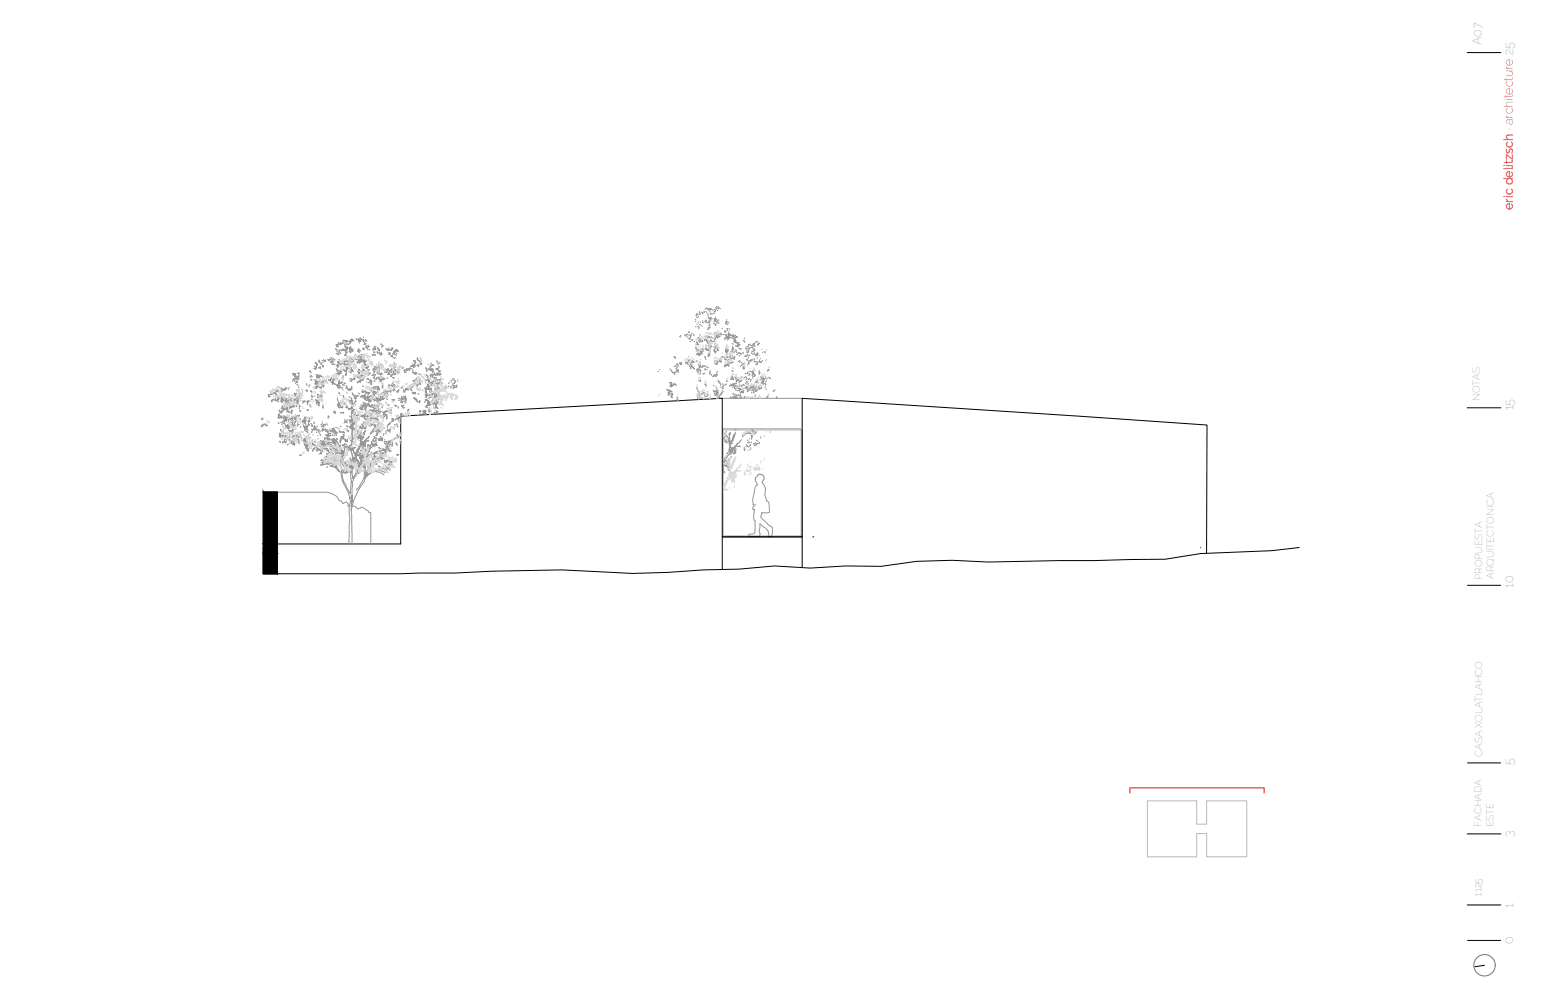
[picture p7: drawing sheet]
<svg xmlns="http://www.w3.org/2000/svg" width="432mm" height="279mm" viewBox="0 0 432 279" stroke-linecap="round" stroke-linejoin="round" font-family="sans-serif">
<defs><g id="words">
<g font-size="3.5" fill="#757575">
<text x="414.8" y="12.6" transform="rotate(-90 414.8 12.6)">A07</text>
<text x="423.7" y="114.9" transform="rotate(-90 423.7 114.9)">15</text>
<text x="423.7" y="164.6" transform="rotate(-90 423.7 164.6)">10</text>
<text x="423.7" y="214.3" transform="rotate(-90 423.7 214.3)">5</text>
<text x="423.7" y="254.1" transform="rotate(-90 423.7 254.1)">1</text>
</g>
<text font-size="3.5" fill="#eb0000" x="423.7" y="58.8" transform="rotate(-90 423.7 58.8)">eric delitzsch · architecture 25</text>
<g font-size="2.8" fill="#757575">
<text x="414.4" y="112.2" transform="rotate(-90 414.4 112.2)">NOTAS</text>
<text x="415" y="162.4" transform="rotate(-90 415 162.4)">PROPUESTA</text>
<text x="418.3" y="162.2" transform="rotate(-90 418.3 162.2)">ARQUITECTONICA</text>
<text x="415" y="211.9" transform="rotate(-90 415 211.9)">CASA XOLATLAHCO</text>
<text x="414.9" y="231.5" transform="rotate(-90 414.9 231.5)">FACHADA</text>
<text x="418.2" y="231.5" transform="rotate(-90 418.2 231.5)">ESTE</text>
</g>
</g></defs>
<!-- layer: Pie de Plano -->
<path d="M410.9 14.7h9.4M410.9 114.2h9.4M410.9 163.9h9.4M410.9 213.6h9.4M410.9 233.5h9.4M410.9 253.4h9.4M410.9 263.3h9.4M415.7 270.2l-2.7 .5" fill="none" stroke="#000" stroke-width=".28"/>
<!-- layer: 2 -->
<circle cx="415.7" cy="270.2" r="3" fill="none" stroke="#757575" stroke-width=".28"/>
<!-- layer: 4 -->
<path d="M321.3 224.2h13.8v6.5h2.8v-6.5h11.2v15.7h-11.2v-6.5h-2.8v6.5h-13.8z" fill="none" stroke="#b9b9b9" stroke-width=".28"/>
<!-- layer: Muros -->
<path d="M316.4 222v-1.4h37.6v1.4" fill="none" stroke="#eb0000" stroke-width=".28"/>
<path d="M73.7 153.3v7.3M77.7 152.3h34.5v-35.8l90.1-5v47.9M202.3 150.3h22.3M227.6 150.3h.1M336.2 153.3v.1M337.9 154.9l.1-35.9-113.4-7.5v47.4M363.8 153.3l-7.7 .9-19.9 .8-9.9 1.6-49.8 .7-9.9-.4-9.9 .3-10 1.4-9.9-.2-9.9 .6-10-.6-9.9 .9-10 .2-9.9 .7-10 .3-19.9-1-19.9 .4-9.9 .5-53.7 .2M73.7 160.6h4v-22.9h-4v22.9h4" fill="none" stroke="#000" stroke-width=".28"/>
<path d="M224.6 120.1v30.2" fill="none" stroke="#636466" stroke-width=".28"/>
<!-- layer: Ventanas -->
<path d="M202.5 120.4h21.8v29.6h-21.8z" fill="none" stroke="#b9b9b9" stroke-width=".28"/>
<!-- layer: Simbologia -->
<path d="M211.9 135.8h.1M212.3 132.8h.9l.7 .6 .1 .7-.6 .9 .6 1 .4 1.1a3.7 3.7 0 0 0 .5 3.2l.4 .5 .2 2.5-1.2 .3-.9-.2-.4 1.3 2.2 2.4 .3 .1a.98 .98 0 0 1 .8 1.4 1.22 1.22 0 0 1-1 1.7l-.1-1.2-.3-.7-2.1-1.8-.2 2.1 .2 .8a.69 .69 0 0 1-.2 .8 .69 .69 0 0 1-.9 0l-.3-.1a1.21 1.21 0 0 1-1.7-.5l1-.1a1.09 1.09 0 0 0 .7-1.6l.1-2.1a1.43 1.43 0 0 1-.5-1.6l.3-1.6h-.1a.4 .4 0 0 1-.5-.3 .4 .4 0 0 1 .3-.5l-.2-2 .4-2.3a2.68 2.68 0 0 1 .8-1.9l-.1-.6-.4-.6v-.8l.6-.4zM210.9 141.3h.1M211.4 141.3h.1" fill="none" stroke="#979797" stroke-width=".28"/>
<!-- layer: Muros -->
<path d="M202.3 111.5h22.3M77.7 137.8h14l1.2 .3 1.3 .8 .8 1.3h.5l.5 .8 .9-.5 .6 .5v.7l.6-.1 1.3 .1 .9 .8 1.1-.5 1.8 1.1v.3l.6 .2v8.7M202.3 120.1h22.3" fill="none" stroke="#939598" stroke-width=".28"/>
<g fill="#000" stroke="#000" stroke-width=".28">
<path d="M73.7 137.7l4 14.6v-14.6zM73.7 137.7l4 14.6h-4z"/>
<path d="M73.7 152.3l4 2.6v-2.6zM73.7 152.3l4 2.6h-4z"/>
<path d="M73.7 154.9l4 5.7v-5.7zM73.7 154.9l4 5.7h-4z"/>
</g>
<!-- layer: Vegetacion -->
<g fill="none" stroke="#939598" stroke-width=".28">
<path d="M194.8 97.2l.8 .8-.3 .5zM195 96l.3-.3-.1 .4 .6 .4-.7-.1M195.5 99.2l.3-.1 .1 .4-.1 .1zM195.9 95.1l.7 .1 .3 .4-.7 .1-.3-.3-.1 .4zM196.2 97.9l.6-.3 .1 .4-.7 .6zM197 98.1l-.5 .8-.6-.4-.9 .7 1.8-.1M197.5 94.4l.4-.4 1.2 .4h-.5l-.1 .2-.3-.4-.3 .9 .4 1.1-.9-1.2-.1 .2-.1-.3M197.7 97.4l.2 .1-.1 .3 .7 .1-.2 .2-.7-.3zM198.4 96.6l.7 .1-.4 .3 .3 .1zM198.5 97.9l.2 .2 .1 .4M198.6 94.2h.5l-.1 .2 .6 .2zM198.6 98.8h.2v.7h-.3l-.3 .3z"/>
<path d="M198.9 96.9h.4v.1l-.3 .1zM199 97.1l-.2 .3 .2 .1-.4 .2-.1 .2zM200 96.9l.3 .4 .1-.7 .1 .6-.2 .3 .3 .2-.5-.2-.1 .3 .4 1-.5-.5 .2-1zM200.3 97.5l.6 .2 .1-.3-.1 .6 .4 .2zM200.6 98.3l-.3 .4M200.6 94.3l1-.1-.3-.1-.4 .6zM201.3 93.7l-.3 .4-.3-.1 .1-.3-.8 .7 .4 .3-.1 .3-.3-.1 .1 .5-.4 .3-.8-.6 .1 .7-.7-.4M202.6 93.6l.3 .1M203.3 97.8l-.1 .3h.3l-.1 .3h-.3zM203.4 98.7v.1zM203.4 97.3l.6 .8-.3 .5v-.7zM203.5 98.7v.1z"/>
<path d="M203.5 99.8l.2 .1-.2 .3zM204.4 99.8h.2l-.1 .4zM204.6 93.7l-.5-.4-.2 .5 .3 .1-.1 .6-.4 .2h-.3l.3-.5-.3-.3 .1-.3-.4 .3M204.8 93.8h.4l-.1 .3 .3 .1-.1 .2 1.2-.1-.5 .1-.2 .8 .3 .1-.3 .4 1.2 .3-.7 .1-.8-.4 .1-.8-1.3-.5-.6 .8M205.1 97.4l.3 .1-.2 .1zM205.2 99.6l-.1-.1-.1 .3-.4-.3-.4 .3v.3l.6 .3v.3l-.8-.1-.1 .3-.7-.3-.2 .1v-.5l-.8-.4-.9 1.4-.5-.2-.2 .7M205.2 97.1l-.1 .3M206 96.8l.4 .1 .2-.5h.6v.1l-.5 .6zM206 93.9l-.6 .3M206.9 97.5l.7 .2M208.7 99.6h.3l-.4 .2zM209.5 99.6h.3"/>
<path d="M209.5 97.5l.3 .2M212 98.8l.1 .7-.3 .2-.2-.4h.5zM212.1 95.7l-.3-.1-1.2 1.3-1-.5v.6l-.6 .1-.2 .6 .3 .1 .1 1h.3l.4-1.5 .9-.1v.5h.5l.1 .4-.9 .3v.4l.2 .3 .6 .1-.1-.4M212.4 96l.2 .1-.4 .6zM73.2 119.1l.5-.4 .1 .4-.6 .4zM73.4 117l.3 .3-.5 .2v-.2M74.2 118.7h.3l-.2 .2 .3 .2 .3-.1-.2 .3-.5-.3zM75 110.6l.3-.2-.1 .3 .5 .4-.6-.2M75.8 110l.7 .2v.2h-.5l-.2-.2-.1 .3zM76 112.1l.5-.3v.4l-.5 .3zM76.9 109.4l.3-.1 .9 .2-.2 .1-.1-.2-.2 .2-.2-.2-.2 .7 .3 .7-.8-1M76.9 111.9l.2-.2 .2 .5 .3-.1-.1 .1-.6-.1z"/>
<path d="M77.6 112.1l.3 .4M77.6 111.1l.5 .1-.3 .2 .2 .1zM77.8 111.7l.3 .1-.5 .3 .4-.6zM77.9 111.4l.3-.2 .1 .2-.3 .1zM77.9 118.5v-.2l.3 .2M77.9 115.9l.2 .2M78 116.7l-.2 .2 .2-.2 .3 .3-.2 .1zM78.1 116.1l-.1 .6zM78.2 114.9l.2 .5 .2-.2M78.6 116.5l-.1 .2M78.7 114.4l.2-.2 .6 .6-.3 .3-.4-.3M79 113.5v.4l.2 .1h-.2"/>
<path d="M79 111.1v.7l.2 .1-.5 .1 .3 .7-.4-.4 .1-.9 .3 .2 .1-.2zM79.2 112.3l-.2 .2M79.4 114.2l.5 .3-.1 .2zM79.5 111.5h.8l.2 .5 .5-.3-.5 .4 .2 .1-.1 .2 .8 .5-.4-.1-.2 .5-.6-.8 .3-.1-.3-.2 .1-.5-.6-.3zM79.6 117.4l.7-.3v.2l-.4-.2-.1 .2 .6 .4-.1 .2zM79.8 112.7l.4-.2-.4 .4 .1 .8zM80 114.2l.2 .2 .3-.7-.2 .9-.4-.1zM80 119.3l.8-.6-.1 .6 .2 .1-.4-.1v.2l.1 .5zM80.5 119l.1 .2-.4 .2 .6 .3-.3 .1 .3 .4 .6-1.1M80.8 117l.5 .4-.5 .3M81.3 113.4l.1 .3zM81.3 111.6l.4 .6-.3 .3z"/>
<path d="M81.4 113.7v.2l.5 .1h-.5l-.2 .4-.2-.3zM81.8 117l.2 .1-.1 .4M81.9 113.4h.2l-.1 .4zM82.3 111.9l.8-.4-.8 .7zM82.4 118.2l.2 .1 .3-.4-.6 .6zM82.4 110.1l.1 .2M82.5 110.3l.6-.2v.2l-.4-.1-.2 .2 .6 .3v.2l-.2 .1 .1-.3-.6-.1zM82.5 118.9l.2 .1-.1 .4M82.8 112.2h.5l.2-.4v.5l.2 .1-.4-.1v.2l.2 .6zM83.1 111.2l.3 .2 .1-.4 .5-.1-.4 .5zM83.3 118.9v.4M83.5 111.5l.5 .1-.1 .2z"/>
<path d="M83.7 110.1l.4 .1-.1 .5zM83.9 114.8l.4 .4M83.9 114.9l.1 .3M83.9 113.4l.1 .5M84.1 119.4v.2M85.1 118l.2-.1zM85.1 117.7l.3 .2 .4-.2-.7 .5 .2-.4zM85.9 114.8l.2 .1M86.1 113v.3M86.2 114.7l.1 .2h-.2zM86.2 117.9l.3 .1-.1 .3zM86.4 117.7l.4 .1-.4 .2 .2-.1z"/>
<path d="M86.9 113.3l-.1 .3M87 109.4l.4 .4-.5-.3zM87.1 110.6h.3M87.2 110.9l.5 .2-.6 .1M87.4 111.7l-.1 .2M88.3 108.2h.5v.3l-.3 .4-.2-.1 .3-.2zM88.3 111.9l1 .4zM88.5 113l.2-.2v.2zM88.6 107.1l.2 .1zM88.8 112.2l-.2 .3 .1 .3 .1-.2 .2 .3 .1-.2 .2 .1-.6-.4M88.8 110.4l.5 .1v.4h-.3l.1-.3zM88.9 111.2l.1 .2"/>
<path d="M89 110.9l.3 .5zM89.4 112.6l.1 .4-.4 .1 .4 .5-.5-.3zM89.6 106.4v.2l-.8 .6 .1 .6 .6 .7h.3l.7-.7 .2 .2-.6-.4 .5-.6-.1-.4-.5 .6-.4-.3M89.7 110.6v.3l-.4 .2 .5-.4zM89.8 108.5l.1 .3M89.8 110.7l.3 .1M90 110.9l.2 .1M90.6 119.4h.1l-.1 .1zM90.6 113.3l-.3 .6M90.7 108l-.1 .4M90.8 106.4l.6 .1-.3 .2 .1 .1zM92 106.3l.3 .3 .6-.9-.2 .6-.3 .1 .2 .3z"/>
<path d="M92.8 107h.2l.2 .6-.1-.4zM93.2 106.8l-.2 .2M93.4 105.9l.5 .5-.5-.1v1l.6 .3-.8-.8-.1-.4zM94.2 103.2l.6 .6-.3 .3zM94.2 102.3l.4-.2-.2 .3 .4 .3h-.5M94.5 111.4l.4 1.4-.5 .5 .4 .2-.1 .5 .4 .2 .1-.2 .7 .2 .2-.2-1-.6 .1-.7 .4 .1 .1-.3h.4l.1 .8h.3l.2-.4-.3-.1M94.6 113.1l.5-.1v.2l-.6 .5zM94.7 104.7l.2 .2zM94.8 106.8l.1 .1M94.9 106.9l.2 .4-.2 .2zM95 101.7l.7 .4h-.5l-.2-.2-.1 .3zM95.1 106.4v.9l-.3-.4z"/>
<path d="M95.1 110l.1 .3-.4-.2M95.2 103.8l.4-.3 .1 .4-.5 .3zM95.2 113.5v.2M95.5 119.4l-.2 .1M95.7 103.9l-.3 .6-.3-.3-.9 .5 1.3-.1M96.1 110.7l.1 .5M96.1 101.1l.3-.1 .9 .2-.3-.1-.1 .2-.3-.2-.2 .7 .3 .7-.8-1M96.2 103.4l.3 .5 .4-.1-.2 .1-.5-.2zM96.8 102.8l.5 .1-.3 .2 .1 .1zM96.9 103.8l.1 .3M97 101.1l.7 .2zM97 104.3v.6h-.1l-.2 .2z"/>
<path d="M97.1 103.1l.4-.2v.2l-.4 .1zM97.1 103.2l-.1 .2 .2 .1h-.2l-.1 .3zM97.1 113.5l-.1 .4 .2 .1h-.2M97.4 114.2l.5 .3-.2 .2 .1-.2zM97.4 119.3l-.4 .1M97.8 117.5l.8 .7v.5M97.9 106.1l.2-.2 .6 .5-.3 .4-.4-.4M97.9 116.5l.4 .2M98 117.6l.7 .2-.6 .4 .2 .2-.4-.2 .6-.4-.1-.1h-.4zM98.2 102.8v.7l.2 .1-.4-.1-.1 .2 .4 .7-.4-.4v-.9l.2 .2 .2-.2zM98.2 103.5l.4 .1 .1-.2-.1 .4 .3 .2zM98.3 104l-.1 .3"/>
<path d="M98.4 101.1h.7l-.2-.1-.3 .4zM98.5 117l-.2 .7 .3 1M98.6 113.7v.6l-.2-.1-.1 .4-.4-.1 .2-.3 .2 .2zM98.6 119l.1 .3zM98.6 118.7v.2M98.7 119.3l.6 .8-.6-.5-.1 .1zM98.7 118.9v.2M98.7 115.4v.4l.6 .6M98.9 100.6v.3l-.6-.1-.4 .4 .3 .2-.4 .7-.7-.3 .1 .4-.5-.2M98.9 117.5l-.3 1.2M99.2 105.9l.2 .4-.3-.1zM99.2 116.8l.4 .6"/>
<path d="M99.7 117.7l-.6 .6-.2 .8 .8-1.4M99.7 100.6l.3 .1M100 106.9l.1 .3 .9-.9h.8l-.9 .1v.7l-.5-.4zM100 116.5l-.3-.3-.1 .5 .3 .3-.6-.1M100.2 100.8l.4-.2 .1 .5-.3 .3h.3l.2-.2v-.9l.1 .3h.3l.4-.4-.2 .5 .4 .4-.1 .1 .8-.1h-.3l-.2 .7 .3 .1-.2 .2 .9 .3h-.5l-.6-.3v-.6l-1-.4-.3 .7M100.4 103.7l-.1 .2h.3l-.4 .2zM100.4 110.1l.3 .2M100.4 116.2l-.2 .1M100.5 104.3v.2zM100.5 105.1l.2 .1-.1 .2zM100.5 103.3l.3 .6-.1 .3zM101.1 116.6h.7l-.2 .2-.3-.3z"/>
<path d="M101.2 105.1v.4zM101.3 109.7l.7-.1-.1 .3zM101.3 116.2l.1 .2M101.4 116.4l.6-.1 .3 .4-.3 .1 .1 .3 .2-.1v.4l.4 .1 .4-.4v.5l.4-.3M101.4 116.4l1.3 .1M101.5 109.2l.2 .1-.2 .3zM101.5 108.1l.3 .1M101.6 118.8l.2 .3 .4-.2-.7 .6 .3-.2zM101.6 103.4h.3zM101.6 105.5l.5-.4-.1 .6 .1-.1zM101.7 118.1l.7 .2 .3 .7-.4 .5 .2 .6-.2 .1-.2-.5-.6 .1 .1 .2-.2 .1-.2-.3-.5-.1 .2-.4 .1 .4h.3l.2-.6-.3-.4h.6zM101.7 105l-.1-.1-.1 .2-.2-.2-.3 .2 .5 .6h-.7v.2l-.8-.2 .1-.2-.5-.5-.7 1.2-.4-.1-.1 .4"/>
<path d="M101.7 103.2l-.1 .2M102.1 118.3l.1 .4 .3-.2 .1 .9-.4 .5 .3-.4v-.4l-.2-.2-.3 .2 .2-.2-.2-.2zM102.2 109.4h.2M102.3 109.6l.8 .3v.6l.1-.4h.2l-.7-.2-.2 .4zM102.3 102.9l.3 .2 .1-.4h.6l-.5 .4zM102.3 100.8l-.4 .3M102.4 116l-1.4 .5M102.7 111.6l.4-.1v.3l.4 .1zM102.9 118.4h.3v.1h-.3zM102.9 116.4l.1 .3h-.4l.7-.3zM103 103.5l.4 .1M103.2 118.5l.3 .6-.1-.2h-.3z"/>
<path d="M103.4 114.8l.7 .1a1.23 1.23 0 0 1 1.1 .8l.1-.4-.3-.2-.6 .5 .1-.6zM103.5 119.1l.6-.1-.2-.2 .2-.1 .2 .1-.6 .5zM103.5 112.2l.4-.1v.4l-.5-.1-.1 .2zM103.5 119.1l-.1 .2M103.6 109.9l-.2 .2M104.1 116.5l-.3-.3-.9 .5 .4-.2 .1 .2 .2-.3 .3 .6-.4 .8 .7-.9 .2 .2v-.3M104.1 106.9l-.3 .6 .2 .1-.1 .1 .2-.1v-.6M104.2 114l.3 .1 .2-.3 .5 .3-.3 .4-.2-.4zM104.3 104.9h.2l-.3 .2zM104.5 111.2l.2 .3h.6h-.3v.7l-.3 .1 .2-.5zM104.5 110.3l.5 .1-.2 .5-.4-.3zM104.6 117.1l.7-.2 .1 .5-.2-.3-.1 .3-.5-.1z"/>
<path d="M104.6 119.9l-.4 .9-.6 .5M104.7 118.7l.5 .3 .1 .5-.6-.4zM104.7 119.2l.4 .5 .3-.3 .8 .5-1.3-.1M104.9 104.9l.2 .1M104.9 103.5h.2M105.1 108.2l.7 .1v-.2l.2 .4M105.3 111.4v.1M105.5 113.8l.4 .6 .3 .1-.3 .1-.1-.4-.2 .2zM105.5 119.4l.3 .5-.1-.3-.3 .3zM105.6 119.8l.2 .1-.2 .3zM106 117.5l-.3-.2 .1 .4-.3 .2 .5-.1M106 108.5l-.2 1.1"/>
<path d="M106 108.5l.2 .1M106.2 118.5l-.3 .9-.3-.4zM106.3 112.2l.7-.6 .4 .1-.2 .2-.2-.2-.5 .5zM106.3 110.4l.5-.3-.3 .3h.5M106.6 110.9l-.3 .8-.3-.6-.7 .3 1.3 .5-.2-.1 .2-.6M106.7 104.4l.2 .3-.4 .3v-.3l.3 .1zM106.8 102.1l-1.2 1-.7-.4 .1 .4h-.5l-.1 .5 .5 .8 .3-1.1 .6-.1 .1 .4h.3v.3l-.7 .4 .2 .4h.5v-.4M107 113.5v.6v-.1M107 102.4h.2l-.3 .5zM107 111.4v.2M107.2 115.3l.4 .3 .3-.5 .7-.1-.2 .2-.1-.2-.5 .2 .2 .2-.3 .6 .2 .2 .1-.1-.6 .9-.2-.5-.4 .1 .8-.6-.2-.1 .2-.2zM107.2 111.1l.4 .4-.4 .2"/>
<path d="M108 109.2l-.2 .5-.3-.4 .1 .6M108 116.1l.3 .2v1v-.8zM108 103.4l.4 .1 .3-.4 .2 .6-.4 .2zM108.4 111.4l-.2 .1M108.5 109.4l-.3 .4-.3-.2 .1-.2M108.5 110.1v.3M109 104.7l-.3 .2M109 109.4l.5 .2-.2 .2M109 113.3h-.2l-.2 .3M109 107.8v.2M109.7 117.3l.5-.1-.4 .5 .1-.2zM109.7 103.1l.1 .2z"/>
<path d="M109.7 105.3l-.4 .1M109.9 105.7h.5l-.1 .2zM110.1 104.1l.4 .1-.1 .6zM110.2 107l-.7 1 .4 .2v-.3l.3 .5h.3v-.6h.2M110.2 108.8l.5 .6M110.3 109l-.1 .4-.3-.2h-.4l.2 .2M110.3 107.6l.1 .4M110.5 118.8l.1 .3M110.8 103.5l.1 .2-.1 .2h.6l-.1 .2-.6-.2zM110.8 103.8h-.4l-.6-.5-.4 .4-.2-.1 .1 .2-.5 .6 1 .7-.1 .2 .1-.6 .8 .2 .3-.3-.6-.1-.2-.2 .2-.3M111 109.7l.7-.6-.2 .7zM111.4 119.3l-.1 .2"/>
<path d="M112.2 117h.1M112.2 116.6l-.2 .5-.5-.3v.8l.6 .5 .1-.3M112.2 117.4v.1M112.4 108.5l.3-.1-.3 .2zM112.9 109.4l.3-.2-.1 .2 .4 .3-.5-.1M113.4 116.4h-.3M113.5 108.7l.6 .1 .2 .3-.5 .1-.2-.3-.1 .4zM114.2 108.7l.3 .5-.4-.2zM114.8 108.2l.3-.3 .8 .4-.3-.1-.1 .2-.2-.3-.2 .6 .2 .7-.8-.9M115.3 107.6h.6v.3l-.4 .5-.2-.2 .3-.2zM115.5 109.8l.4 .1-.3 .2 .2 .2zM115.6 106.6l.3 .1z"/>
<path d="M115.9 109.9h.4l.1 .4h-.3l.2-.4zM116.6 105.8l-.7 .9h.2l-.1 .5 .6 .7 1-.7 .2 .2-.6-.4 .5-.6-.2-.5-.4 .7-.4-.3M116.9 107.8l.1 .4M117.1 110.3l.1 .1M117.8 107.4l-.1 .3M118.9 115h.1v.4l.3 .4-.5-.6zM119 108.5l.8 .6 .1-.3 .1 .2-.1-.2-.8 .6 .2-.1-.3-.3 .2-.2zM119 110.4l.5 .5-.2 .3v-.5zM119.1 115.6l-.1 .3M119.3 116.1h.1M119.4 113.6l.3 .4-.1 .1-.5-.2 .6-.6h.8zM119.5 112.1l-.2-.2-.3 .1 .2 .1-.3 .6"/>
<path d="M119.5 112.1l.9 .4-.2 .5 .2 .3-.4-.3-.1 .5M119.6 111.8l-.1 .3M119.8 112.2l.2-.1-.1 .3zM119.9 112.4l1.1 .4 .1 .3-.7-.4-.4 .2-.2-.3zM120 114.6v.5l.4 .3M120 110.6l.8-.3-.7 .6zM120 111.5l.8-.7 .9 .4v.9l.3 .1-.6 1.2-.2-.2 .4-.7-.7 .2 .1-.2-.2-.2 .2-.1 .2 .2 .2-.2-.2-.5 .3 .4 .2-.6-.4-.3-.1 .2-.4-.3zM120.2 108.8l.2 .1M120.4 108.9l.4-.1v.2l-.2-.1-.2 .2 .6 .3-.2 .2v-.2l-.6-.2zM120.5 107.3l-.1 .2 .4 .2-.5 .3 .2 .1-.3 .4-.6-1M120.8 112.7l.2 .1-.2 .1zM120.8 107.8l.4 .1"/>
<path d="M121.2 110.3l-.2 .3 .6-.6-.2 .4zM121.2 110.2l.3 .4-.2-.2-.3 .2 .4-.6zM121.4 115.7l.2 .1 .2-.4-.4 .6zM121.7 110.8l.5 .3 .3-.3 .1 .1-.4 .5zM121.8 108.8l.2 .3 .6-.8-.2 .5-.2-.2 .1 .7zM121.8 110.1l.2 .1M121.9 113.5l.2 .1M122 109.7l.2 .8 .1-.7M122 111.1l-.2 .3M122.1 113.6l-.1 .4 .6 .1v.3l-.4-.4-.5 .3-.1-.2h.2zM122.1 115l.5 .2-.2 .4 .1 .3zM122.2 111.7v.5l.6 .4v-.2l-.9 1.1v-.7l.3 .2 .4-.3-.6-.5z"/>
<path d="M122.3 109.9l.1 .2-.4 .4zM122.6 110.4l.2-.2 .2 .1-.2-.1v.3zM122.6 109.6l.2-.1v.7v-.5zM122.6 111.9l.2 .1 .1-.4 .1 .3M122.6 107.2l-.3 .4M122.8 109.4v.1M186.7 109l.5 .4 .2-.3 .8 .5-.4 .1zM187.1 109.8l1 .5-.3-.2-.1 .3-.3-.4-.2 .3zM187.2 110.3l.1 .4-.3-.2zM187.5 109.5l-.1 .3M187.6 108.1l.1 .2M187.7 107.5l.2-.3-.5-.1 .8 .1v.5h-.4"/>
<path d="M187.8 107.7l.4 .3-.1 .3 .1-.3h-.5zM188.3 110.1l-.2 .2 .3 .4-.2-.2-.2 .3 .3 .6-.5-.3zM188.7 102.5l.4 .1 .5-.8 .4 .6-.7 .8 .7 .5-.2-.1-1 .8-.2-.1-.1 .2-.7-1M188.8 107.3l.1 .2-.7 .5 .6-.3zM188.8 104.4l.2 .4M188.9 107.5l.3 .1M189.1 107.7l.3 .2M189.8 111.1l-.3 .7M190 103.7l-.1 .5M190.3 101.6h.6l-.3 .3 .2 .2zM191.9 101.4l.3 .3 .9-1-.3 .7-.3-.2-.1 .3 .3 .5zM193 102.5l.3-.1 .1 .9-.1-.7z"/>
<path d="M193.3 101.5h.2l.3-.6 .5 .4 .1 .2-.7-.1-.1 .5 .2 .9 .7 .5-1.1-1.1zM193.4 102.2l-.1 .2M195.3 108.4l-.2 .3 .8 1.6-.7 .8 .4 .1 .2 .4-.2 .3M195.4 110.8l.6-.3 .1 .4-.8 .6zM195.6 102.2l.3 .1M195.9 102.3l-.1 .7zM196.1 106.4l.1 .5-.6-.4M196.1 101.5l-.2 .5 .2 .7-.2-.3-.3-.1zM196.3 111.3l-.1 .3M197.4 107.5l.3 .6M197.9 110.3l.4 .1-.3 .5-.4 .2-.2-.2v-.9l-.5-.2-.1 .5-.5-.1-.2 .9 .9 .7M198.8 111.3v.4"/>
<path d="M200 101.1l.1-.2 .9 .7-.3 .5-.6-.5M200.9 111.6h.1M201.7 101l.4 .4-.5-.2zM202.9 102.3l.1 .4 1.2-1.3h1.1l-.6 .3-.6-.1-.2 .2 .3 .5-.2 .2-.7-.5zM203.4 106.6l.3 .1M204.6 106.1l.4-.2 .5 .2v.2zM204.9 105.4l.3 .1-.2 .4zM205 103.8l.3 .1M205.1 100.2l.2 .1 .5-.5-.2 .9v-.3zM205.8 105.6l.3 .1M206 106l1 .4v.8l.1-.7 .3 .2-.9-.3-.2 .5zM206.6 108.7h.5v.2l.5 .2z"/>
<path d="M207.7 109.5h.5v-.3v.8l-.6-.2-.4 .3zM207.8 106.4l-.4 .3M208.4 102.3l-.4 .7 .3 .1-.1 .2 .2-.8M208.9 108.3l.2-.1 .2 .3 .6 .2 .2-.2-.5 .1v.8l-.4 .2 .4-.7-.3 .1zM209.1 106.9l.6 .2-.4 .6-.5-.4zM209.8 103.9l.9 .2 .1-.3 .2 .4-.1 .3M210.1 108.3v.2M210.9 104.5l-.1 1.4M210.9 104.5l.3 .1M211.5 107l.7-.5-.4 .2v.4h.7M211.9 109l.5-.3 .6 .1-.3 .2-.4-.2-.4 .7h-.4l.3-.2zM211.9 107.7l-.4 1-.5-.4v-.3l-.5 .3h-.4l1.8 .7-.3-.1 .2-.9"/>
<path d="M212.4 111.2l-.1 .3M212.6 108.3l-.2 .4M212.8 108l.5 .5-.6 .3M213.7 105.3l-.3 .8-.3-.7 .2 .9M214.4 108.3l-.2 .2M214.4 105.6l-.5 .6-.3-.2 .2-.3M214.6 106.7l-.2 .2M215.2 111.1l-.4-.1-.2 .4M215.2 103.5l-.2 .3M215.3 105.6l.5 .4M78.3 123.8l.1-.3 .2 .4M78.3 121.3l.2 .1"/>
<path d="M78.4 122.1l-.2 .2 .2-.2 .2 .2-.1 .1zM78.5 121.4l-.1 .7zM78.5 120.2l.7 .7 .2-.3-.6 .6 .2-.5-.1-.2-.2 .2zM78.9 121.8l.4 .5h-.2zM79.4 124l-.3-.4 .1 .5M79.4 121.9l-.2 .1M79.7 123.9l-.1-.2v-.6l.9-.6 .1 .4 .7 .3-.8-.4-.3 .3-.2-.2-.4 .4 .2 .6 .3-.5-.1 .7M79.8 121.8l.5 .5-.3-.1-.3 .2 .3-.4zM80.4 122.1l.8 .2-.1 .3zM80.5 124.4l.1 .2zM80.9 120.5l-.2 .1 .2-.1M81.3 120.5l.1 .2 .7-.5-.2 .3 .2 .1-.1 .6-.7-.7-.2 .2z"/>
<path d="M81.4 123.7l.2 .1-.1 .3zM81.7 124.2l.3 .1 .3-.2 .3 .2-.2 .4-.2-.4zM81.7 123.4l.1 .2M81.8 123.6h.5l-.1 .1 .3 .5M81.8 123.6l-.8 .5M82.1 123.9l.2-.2v.4zM82.2 122l-.3 .4 .2 .5-.3-.4zM82.4 122l.5 .3 .2-.5 .9-.1-.2 .1-.2-.2-.5 .3 .2 .2-.2 .2 .2 .1-.2 .3v.2l.2-.1-.6 .8-.2-.5-.3 .1 .7-.5-.2-.2 .2-.2zM83.3 122.8l.3 .1 .1 1-.1-.8zM83.7 124.1l.2 .1M84 127.4l.3-.1v.2l-.3 .1zM84.1 121.7l-.1 .1"/>
<path d="M84.3 122.5l.2 .2M84.9 123.4l.2 .2M85 123.1l.4-.4 .2 .2 .3-.3-.7 .6zM85.1 124.1l.5 .7 .3 .1-.3 .1zM85.2 123.4l-.1 .2 .6-.4v.3l-.2-.2-.2 .3zM85.4 123l.2 .2M85.7 123.5l-.1 .4zM85.8 122.2l-.2 .1v.3M85.9 124.1l.2 .8-.5 .1 .3 .3 .3-.4-.3-.6M85.9 125.3l.4 .2-.6 .2zM85.9 124.9l.5-.4-.4 .4 .2 .1zM85.9 126.1l.6-.4-.3 .4 .2 .2-.3-.3z"/>
<path d="M86.7 123.8l.1 .3-.2 .1 .2 .1M86.8 122.4l.1 .2M87.4 123.9l.3 .3M87.5 124.5h.8v.3l.3 .1 .4-.2-.4 .3 .2 .1-.1 .3 .7 .4h-.4l-.2 .5-.6-.8 .2 .1 .1-.2-.2-.7-.5-.3-.1 .2zM87.7 125.5l.2 .1 .2-.2-.5 .9zM88.2 125.3l.1 .2zM88.2 123.5v.4M88.5 125.3l-.2 .2M89 125.5l.8 .5-.4 .1zM89.3 127.1l.6-.2-.2-.3 .7-.6-.5 1.2M89.7 128.9l.8 .1 1.1 .6-.3 .1-1.4-.2 1.2 .2-1.4 .5 .2 .1a2.74 2.74 0 0 1 3.3 .3l.8 .4 .8 1M90.5 123.4l.7 .7v.2l-.4 .1-.1-.2-.1 .5h-.3v-.6l-.2 .1"/>
<path d="M90.5 123.8l-.1 .5M90.6 125.3l-.1 .3 .1 .2 .7-.5-.1 .5M90.6 125.1l-.5 .6M91 127.9h.4a2.79 2.79 0 0 1 2.6 2.1l.2 1-3.6-1.9-.5-.5M91 128.6l.1 .2M91.1 128.8h.5l-.2 .2zM91.2 129.3l1.2 .2 1 .5M91.6 126l.4 .3zM91.6 127.7l.4 .3a1.96 1.96 0 0 1 1.6 .7l-.2-.8M91.6 126.9l-.2 .2M91.7 125.6l-.3 .2 .2 .2M91.7 128.3l.7 .5-.2-.3-.2 .1z"/>
<path d="M91.7 124.1l.1 .1M91.7 130.7l-.1 .1M91.8 126.3l1 .9-.2-.6-.5-.1 .5-.7 .7 1.3 .1-.2M91.9 126.9l-.2 .3 .2 .2 .1-.2v.4l-.3 .3-.3-.1-.1 .1 .1 .1-.3 .2v.4l.5 .3-.4 .1 .4 .4M92 126l-.1 .1M92.1 129.5h.3l.1 .2M92.2 121.8l-.1 .5zM92.2 129.2l-.1 .4M92.4 130l.2 .5 .4-.2v.3l-.8-.5M92.4 125.5l.4 .5 .2-.2-.2-.2M92.8 125.3l.4 .5 .2-.1v-.4l-.1 .7M93.5 128.7l.6 .3 .1 .4-2-.4"/>
<path d="M93.5 127.9l.3 .8a7.9 7.9 0 0 0 1.4 3.5M93.6 125l-.4 1.2M93.6 128l.8 .7M93.8 120.5v.3h.3l-.1 .3-.4-.4zM94.2 128.4l.6 .9 .4 1.2a1.56 1.56 0 0 1 .3 1.7l.6 2.9 1.4 2.7 .4 1.8v-.5v.2a3 3 0 0 1-.1 2.5l.1 4.7M94.3 127.9l.4 .3M94.3 126.9l-.4 .2h.5M94.6 126.4l-.5-.3 .3 .4h-.6l-.2-.5h.2l-.2-.5 .6-.5-.5 .4h-.3l.1 1 .6 .3 .2-.1M95.2 126l-.1 .1zM95.3 128.6h.1M95.4 128.6l.3 3.9 .4 1.8 1.9 3.9 .4-3.2-.2-2.8M95.7 127.5l.5-.1 .1-.3 .2 .1-.3 .6-.1-.1 .2 .5-.2-.2v-.5z"/>
<path d="M95.7 132.3h.6l-.6 .1zM95.7 120.9l-.3 .1M95.8 127.6l-.4 1M95.9 131.5l.3 .1-.3 .1zM95.9 126.3l.4-.1 .2 .3-.3 .3zM96.1 131.5l.4-.1-.4 .3 .2-.1zM96.1 120.9l.2 .1zM96.1 131.7l.2 .2-.2 .2h.3l.1 .2zM96.3 128a.7 .7 0 0 0-.7 .2 .7 .7 0 0 0-.2 .7M96.4 130.2l1.7 .9-.2-.6M96.5 132.3h.5l.1-.4 .1 .4-.5 .2zM96.7 122.8l.1 .8-.3-.7"/>
<path d="M96.9 123.3l.4-.3-.2 .6 .2 .1zM97 129.6l-.2-.1-.9 .3 .5 .1 .2-.3 .3 .7-.3 .8 .5-1 .2 .2v-.3M97.2 125.8l.3 .2 .3-.2M97.7 130.4l.6-.3 .1 .5-.1-.3-.3 .3-.4-.1zM97.9 124.7h.2l.4 .6-.3-.4h-.3zM98.1 130.5l.8 .6M98.1 123.2l1.5 .9M98.1 130.5v.1M98.7 120.2l-.4 4.7M98.7 130.8v.1M98.7 125l-.3 .1M98.7 130.5l.3 .2"/>
<path d="M98.9 125.3h.7l-.7 .3zM98.9 120.2h.1M98.9 120.2l-.2 .3-.2 4.3M99 130.7l-.3-.2 .2 .3-.5 .3 .3 .1 .2-.2M99 130.7h.1M99.5 121.8l-.8 1.2M99.5 120.8v1.2l.7-.7-1.3 1.3-.2 .5M99.9 127.2l.3 .2 .2-.2 .3 .6zM100 126.1l.8 1a4.1 4.1 0 0 1-.7 4l-.5 1.6-1 1.3 .1-.6-.2-1.2M100.1 122.4l.2-.1 .3 .5zM100.3 132.3l.1 .2 .5-.4-.5 .4zM100.5 130.1l.6 .2 .2-.2 1 .9-.3-.5-.5 .4v-.6l-.6 .1z"/>
<path d="M100.5 125.7l-.3 .1M100.9 126.2l.2-.1-.1 .9zM101 128.6l.9 2.1v3.3M101.2 126h.1M101.2 129.5l.5-.3 .4 .4-.1 .2-.4-.3zM101.2 126l-.2 .3v1.5l.2 .2 .7-1.7M101.5 129h.1M101.6 127.1l-.1 .9-.2-.2zM102.1 128.8l-.2 1.3-.4-.7v-.4M102.3 129.2l.1 4.8M102.3 125.8l-.7 1.9-.4 .7-.1 1.4 .4-.8 .8-.4 1.1-1.3M102.9 129.8l.2 .2 .6-.4-.3 .3 .1 .2-.4-.5z"/>
<path d="M103.3 128.6l-1.2 .2-.8 1a5.8 5.8 0 0 0-1.6 3.2l-.5 .8a3.6 3.6 0 0 0-.5 2.6l-.1 4.2v-1.9v1.8l-.2 .5 .2 11.3M103.4 131.5l.6 .3zM104 128.8l.1 .4-.2 .2h.2M104.4 129.6l-.2-.1-.5 .6 .2 .4 .5-.5M104.4 128.4l.5 .3-.5-.1zM104.4 129.5l.3 .3 .5-.1 .3 .3-.3-.4-.4 .6zM104.7 120.8l1 .1M104.7 120.3l-1 1.3M105 127.2l-.3 .2 .7 .5h-.4l.2 .6-.3 .2-.1-.9-.2 .1M105.2 120.4h.1M105.2 120.4l-.8 .3M105.4 120.5l-1 .4"/>
<path d="M105.5 121.2l.1 .1M105.6 121.3h.2l-.3 .7zM105.6 120.1l.7 .7 .2-.1 .1-.2-.6 .6 .2-.5-.1-.1-.2 .1zM105.9 130.5l.5 .2-.1 .1zM105.9 128.4l.3 .2 1.4-.2M106 131.5h.1M106 131.5h.4l1.6 .8M106.2 127.9l.3 .3 .5-.3-.6 .4v.2l-.3-.4zM106.6 128.2l.4 .4M107.2 130.8l-.2 .3M107.3 131.3h.1M107.3 131.3a6.1 6.1 0 0 0-3.2 1h-.6l-1 1 .7-1.9 .7-1-.3-.1-.3 .3-.2-.3v.9l-.7 2-1.8 3.1-.7 .9"/>
<path d="M107.4 131h.2l.1 .4 .3-.1-.1 .1zM107.5 132.9a3.4 3.4 0 0 0-5.5 1.7l-1.7 2.7-.9 1.9-1.1 3.7M107.8 129.5v-.7h-.2l.2 .7 .4-.5-.2-.2 .5 .1 .4-.3 .6 1 .3-.3-.2-.2h.2l-.1 .5h-.5l.1 .2M108 130.3l.4 .6-.1 .6-.4 .4 .8-.6 .6 .2h-.3l-.3-.8 .2 .2-.2 .3-.6-.7 .2-.2-.1 .2M108 129.6l.7-.7 .5 .6-.3 .1 .1 .2M108.3 120.6l1-.5-.2 .3 .1 .3-.2 .1 .2 .2-.7-.5zM108.8 130.2l.9-.4zM111.1 124.6l-.3-.6 .5 .7M111.1 127.2l.2 .2M111.2 127.5l.4-.3v.2zM111.3 121.6l-.1 .2M111.8 122l-.1 .2a7.3 7.3 0 0 0-3.3 2.3l-.4 1.7-2.2 1.9-1.1 1.4-1.1 .8"/>
<path d="M112.1 122.2l-2.3 1-1 .9-.8 2.5-.8 .4-1.9 2.2-1.4 1.2M112.2 121.3h.1M112.2 123.5l-.1-.2-.1 .5 .2-.1M112.2 121.2l-.2 .3 .2 .1M112.2 124.1v.1M112.2 123v.1M202.5 122.5l.6-.4-.6 .5M202.7 130l.4 .4 .3-.2 .3 .2v.4zM202.9 128.5l.3 .4a2.84 2.84 0 0 1 .9 2.1M203 123.5l.2-.1 .4 .2-.1 .5zM203.4 128l-.2 .2M204.2 128.6h.2l-.2 1.3z"/>
<path d="M204.4 128.3l-.2 1.6M205.9 120.4h.2M209.1 120.4l-1.3 1.7M209.2 121.3l1.5 .1M209.3 120.5l-1.3 1.9M209.9 120.7h.1M209.9 120.7l-.9 .1-.3 .3M210.3 120.8l-1.6 .6M210.3 121.8l.3 .3M210.5 120.4l.4 .6 .2-.2 .2 .3-.3 .6 .8-.8-.2 .4-.8-.9M210.6 122.1h.2l-.3 .2v.6zM97.8 146.7l-.1 5.6"/>
</g>
<g fill="none" stroke="#979797" stroke-width=".28">
<path d="M94 97.6h.1M94.1 97.9h.1M94.1 96.6h.1M94.2 96.9v.1M94.2 99v.1M94.2 96.5h.1M94.2 96.7l.1 .1M94.3 97.1h.1M94.3 98.4l.1 .1M94.4 96.4v.1M94.4 96.6h.1M94.5 99l.1 .1"/>
<path d="M94.6 98.1l.1 .1M94.7 97l.1 .1M94.7 99.3h.1M94.7 96.5l.1 .1M94.7 98.9l.1 .1M94.8 95.9l.1 .1M94.9 98.5h.1M94.9 96.1v.1M94.9 99.2v.1M95.1 96.3h.1M95.1 96.5h.1M95.1 98l.1 .1"/>
<path d="M95.1 98.5v.1M95.2 98.8l.1 .1M95.3 96l.1 .1M95.4 98.9l.1 .1M95.5 98.1l.2 .2M95.5 96.1v.1M95.5 97.8v.1M95.5 96.3l.1 .1M95.7 95.8h.1M95.9 96.1v.1M96 97.9h.1M96 95.4l.1 .1"/>
<path d="M96 95.9l.1 .1M96 98l.1 .1M96.1 97.7h.1M96.1 98l.1 .1M96.1 95.4l.1 .1M96.3 95.2v.1M96.3 96v.1M96.3 97.8v.1M96.4 98.1l.1 .1M96.5 99.4l.1 .1M96.5 95.3v.1M96.5 96.5h.1"/>
<path d="M96.6 95.5h.1M96.6 97.1h.1M96.6 99.4l.1 .1M96.6 96.7l.1 .1M96.6 98.2l.1 .1M96.6 96.3h.1M96.7 99.2l.1 .1M96.7 95.6h.1M96.7 98l.1 .1M96.7 97.3h.1M96.8 99.1l.1 .1M96.8 97.9h.1"/>
<path d="M96.8 95.3l.1 .1M96.8 98.7l.1 .1M96.8 95.4l.1 .1M96.9 98.2l.1 .1M96.9 97.4h.1M97 98.5h.1M97 97.7h.1M97 98.7h.1M97 97.2l.1 .2M97 99.3h.1M97 95.5v.1M97 95.9v.1"/>
<path d="M97 95.4l.2 .2M97.1 95.3l.1 .1M97.1 95.5v.1M97.1 96.5v.1M97.1 97.4v.2M97.1 97.1l.1 .1M97.1 97.8l.1 .1M97.1 96.3h.1M97.3 97.3h.1M97.4 97.4h.1M97.4 96.3l.1 .1M97.6 95.6h.1"/>
<path d="M97.6 96.4l.1 .1M97.8 98.4h.1M97.9 95.5v.1M97.9 97.3v.1M97.9 98v.1M97.9 95.8l.1 .2M97.9 96.2v.1M97.9 97.4v.2M97.9 97.6v.1M97.9 98.4v.1M97.9 97.8l.1 .1M98 95.6l.2 .2"/>
<path d="M98 95.9l.1 .1M98 97.7l.1 .1M98 97.6h.1M98.1 95.1l.1 .1M98.1 97.1h.1M98.1 98.5l.1 .1M98.1 98.7l.1 .1M98.1 97.9l.1 .1M98.1 97.7l.1 .1M98.2 97.6h.1M98.2 98.4h.1M98.2 97.4h.1"/>
<path d="M98.3 95.4l.1 .1M98.3 97.9h.1M98.4 95.1v.1M98.4 94.9l.1 .1M98.5 95.6h.1M98.5 98.1l.1 .1M98.6 97.9h.1M98.6 97.6l.1 .1M98.6 95.2l.1 .1M98.7 95.1v.1M98.7 98.2l.2 .2M98.7 94.9l.2 .1"/>
<path d="M98.9 95.3v.1M99 95.3l.1 .1M99.5 99.3l.1 .1M99.7 94.8l.2 .1M99.9 94.9l.1 .1M100 100l.1 .1M100 99.8h.1M100.2 95.1v.1M100.2 98.4h.1M100.2 98.2l.1 .1M100.3 97.9l.1 .1M100.4 95l.1 .1"/>
<path d="M100.4 98.4l.1 .1M100.4 95.6h.1M100.4 97.6l.1 .1M100.5 94.8h.1M100.5 97.9l.1 .1M100.5 99.7l.1 .1M100.5 99.4l.1 .1M100.5 95.4l.1 .1M100.5 98.2l.1 .1M100.6 98.5l.1 .1M100.6 95.3l.1 .1M100.7 95.6v.2"/>
<path d="M100.7 96v.1M100.7 98v.1M100.7 99.5v.1M100.7 95l.1 .1M100.8 95.5l.1 .1M100.8 98.2l.1 .1M100.8 94.6l.1 .1M100.9 99.6l.1 .1M100.9 99.4l.1 .1M100.9 95.1l.1 .1M101 95.5h.1M101 94.8l.1 .1"/>
<path d="M101.1 99.4l.1 .1M101.1 99.6l.1 .1M101.1 99.8h.1M101.3 94.9v.1M101.3 99.3l.1 .1M101.3 99.4v.1M101.5 99.9v.1M101.5 95h.1M101.5 99.4l.1 .1M101.6 97.7h.1M101.6 99.8h.1M101.6 97.4l.2 .2"/>
<path d="M101.6 95.2l.1 .1M101.6 99.2v.1M101.6 95l.1 .1M101.7 99.3l.1 .1M101.7 97.8l.1 .1M101.7 95.5l.1 .1M101.7 94.4l.1 .1M101.8 97.7l.1 .1M101.8 95.3l.1 .1M101.8 99.8l.1 .1M101.9 95.8h.1M101.9 96.4l.1 .1"/>
<path d="M102 99.9l.1 .1M102.1 96.1l.1 .1M102.1 99.4l.1 .1M102.2 96.5h.1M102.3 95l.1 .1M102.3 97.3h.1M102.3 96.2v.1M102.3 95.4l.1 .1M102.4 96.1l.1 .1M102.4 97.2l.1 .1M102.5 96.7l.1 .1M102.6 95.4l.1 .1"/>
<path d="M102.6 97.4h.1M102.7 96.9v.1M102.7 97.1l.1 .1M102.8 97.4l.1 .2M103 97.8l.1 .1M103.1 97.1h.1M103.1 96.6v.1M103.2 97l.1 .1M103.2 96.9h.1M103.4 97.9h.1M104.3 99.4l.1 .1M104.3 99.3h.1"/>
<path d="M104.4 97.9h.1M104.5 99.3h.1M104.5 97.4v.2M104.6 98.7h.1M104.6 97.9l.1 .1M104.7 97.6h.1M104.7 98.4l.1 .1M104.8 99.3h.1M104.9 97.7l.1 .1M104.9 97.2l.1 .1M104.9 98.7l.1 .1M105 96.9v.1"/>
<path d="M105 97.4h.1M105.1 99.3l.1 .1M105.2 97.8v.1M105.2 97.1h.1M105.2 97.6v.1M105.6 98.7h.1M105.6 98.4l.1 .1M105.7 97.3l.1 .1M105.8 98.9v.1M105.8 97.7l.1 .1M105.9 97.6h.1M106 97.9v.1"/>
<path d="M106.1 98l.1 .1M106.2 98.7h.1M106.2 99l.1 .1M106.2 98.8l.1 .1M106.2 97.9h.1M106.2 98.2l.1 .1M106.2 98.1l.1 .1M106.4 99.1l.1 .1M106.6 99.3l.1 .1M106.6 99v.1M106.6 96.3l.1 .1M106.7 98.7h.1"/>
<path d="M106.8 99.1l.2 .2M106.9 96.4l.1 .1M106.9 97.1l.1 .1M106.9 99l.1 .1M107 96.9h.1M107 96.6v.1M107.2 96.7l.1 .1M108.1 97.6l.1 .1M108.1 97.9h.1M108.3 97.7l.1 .1M108.5 97.8v.1M108.6 98l.1 .2"/>
<path d="M108.8 97.7h.1M108.8 99.2l.1 .1M108.9 97.4v.2M108.9 98.7l.1 .1M109 97.9v.1M109 99l.1 .1M109.1 98.8l.1 .1M109.2 99.1l.1 .1M109.3 97.9v.1M109.4 98l.1 .1M109.5 99.7v.1M109.5 98l.1 .1"/>
<path d="M109.6 99.6l.1 .1M109.6 97.7l.1 .1M109.8 99.6v.1M109.8 97.4h.1M109.8 97.8v.1M109.8 97.6h.1M109.8 99.4l.1 .1M109.9 97.4h.1M109.9 99l.1 .1M110 100l.1 .1M110.2 98.5h.1M110.2 99.1l.1 .1"/>
<path d="M110.3 98.6l.2 .2M110.4 98.4h.1M110.4 98.6l.1 .1M110.4 98.4l.1 .1M110.5 98.4h.1M110.5 99.1l.1 .1M110.6 98.5l.1 .1M110.6 98.1l.1 .1M110.8 99.3h.1M110.8 98v.1M110.8 98.2v.1M110.8 98.2l.1 .1"/>
<path d="M110.9 98v.1M110.9 97.8l.1 .1M111 98.2l.1 .1M111 98.9l.1 .1M111.1 97.9l.1 .1M111.2 98.3l.1 .1M111.4 98.4h.1M111.6 98.2v.1M188.7 99.9h.1M190.4 94.2h.1M190.5 94h.1M190.6 94.4h.1"/>
<path d="M190.7 94h.1M191.8 93.6l-.1 .1M191.8 93.9h.1M192.1 94.1h.1M192.3 93.8h-.1M192.5 93.5l-.1 .1M192.6 94.4h-.1M192.7 93.7v.1M192.8 93h.1M192.9 94.8h.1M193 93h.1M193.2 93.8l-.1 .1"/>
<path d="M193.2 94.8h-.1M193.2 94.9v.1M193.3 94.4v.1M193.3 95.6v.1M193.4 93.8h-.1M193.5 94.2h-.1M193.6 93.8h-.1M193.7 95.1h.1M193.8 93.3h-.1M193.9 95.2l-.1 .1M194.3 93.6h-.1M194.3 93.8v.1"/>
<path d="M194.5 95.6l-.1 .1M194.7 89.5h.1M194.8 89.9h.1M194.8 91.5h.1M194.8 88.2h.1M195 88.6h.1M195.1 87.9h-.1M195.1 88.4h.1M195.2 88.8v.1M195.2 90.7v.1M195.2 87.8v.1M195.3 88.1h.1"/>
<path d="M195.4 91.5h.1M195.6 98.9l-.1 .1M195.6 94.4l-.1 .1M195.6 90.2h-.1M195.6 94.6l-.1 .1M195.6 88.7h.1M195.6 91.3v.1M195.7 91.8l-.1 .1M195.8 98.9h.1M195.8 95.3l-.1 .1M195.8 88l-.1 .1M195.8 94.6v.1"/>
<path d="M195.9 94.7l-.1 .1M195.9 87.3h-.1M195.9 87.5l-.1 .1M195.9 94.4h-.1M195.9 91.7l-.1 .1M195.9 95.1h.1M195.9 90.8v.1M196 98.8l-.1 .1M196.1 90.9h.1M196.1 95.1h-.1M196.1 93.8h-.1M196.1 99.1h-.1"/>
<path d="M196.1 90.2h.1M196.1 94.8h.1M196.1 87.9h.1M196.1 87.7v.1M196.1 99.3h.1M196.4 91.2h.1M196.6 87.4l-.1 .1M196.7 91.3l-.1 .1M196.8 87.5v.1M196.8 89.8v.1M196.9 90.2l-.1 .1M196.9 87.8h-.1"/>
<path d="M197 90.4h-.1M197 87.1h.1M197.2 87.5h.1M197.3 99.9h.1M197.4 87.2v.1M197.4 86.5h.1M197.5 89.9h-.1M197.6 90.1l-.1 .1M197.7 89.6l-.1 .1M197.7 86.5h-.1M197.7 90.1h.1M197.9 87.3l-.1 .1"/>
<path d="M197.9 86.2l-.1 .1M197.9 89.8v.1M198 90.2l-.1 .1M198.1 86.4l-.1 .1M198.2 92.2h.1M198.2 87.9h.1M198.3 90.4h-.1M198.3 87.6v.1M198.3 88.4h.1M198.3 92h.1M198.4 89l-.1 .1M198.4 88.8l-.1 .1"/>
<path d="M198.4 90.2h.1M198.4 86.8h-.1M198.4 86.5l-.1 .1M198.4 91.7h-.1M198.5 86.5h.1M198.6 91.6h.1M198.6 89.9h.1M198.6 91.1l-.1 .1M198.6 86.4l-.1 .1M198.7 89.2v.1M198.7 91.8h.1M198.7 90.3v.1"/>
<path d="M198.8 90.7l-.1 .1M198.8 88.9h.1M198.8 91h-.1M198.8 89.6l-.1 .1M198.8 86.7v.1M198.8 87.3h.1M198.9 86.5h-.1M198.9 89.1l-.1 .1M199 89.4h-.1M199 86.6h.1M199 86.6v.1M199 88v.1"/>
<path d="M199 89.8v.1M199.1 86.3l-.1 .1M199.1 88.9h-.1M199.1 87.7l-.1 .1M199.3 89.1h.1M199.4 87.8h-.1M199.4 89.3h-.1M199.6 86.8h.1M199.7 87.8v.1M199.9 90.5l-.1 .1M199.9 93.4h.1M199.9 90.1h.1"/>
<path d="M199.9 86.6h.1M200 89.2h.1M200 87.1v.1M200 87.6h.1M200.1 93.9h.1M200.1 89.4h-.1M200.1 90.7h.1M200.1 87.3h.1M200.1 89.8v.1M200.1 93.1v.1M200.1 94.1h.1M200.1 89.5v.1"/>
<path d="M200.3 86.7v.1M200.3 87.2h.1M200.3 89.5h.1M200.4 86.9l-.1 .1M200.4 89.7l-.1 .1M200.4 90.9h-.1M200.4 88.8l-.1 .1M200.5 93.3l-.1 .1M200.5 89.9l-.1 .1M200.5 91.1l-.1 .1M200.5 86.1l-.1 .1M200.5 89.5h.1"/>
<path d="M200.5 89.3h.1M200.6 94h.1M200.6 89.9h.1M200.6 90.6l-.1 .1M200.6 94.4h.1M200.7 86.5h-.1M200.7 86.2h.1M200.8 93.4h-.1M200.8 85.8v.1M200.9 89.9h.1M200.9 90.2l-.1 .1M200.9 86.8v.1"/>
<path d="M201 89.6h.1M201 93.9l-.1 .1M201 86.2v.1M201.2 90.3l-.1 .1M201.3 86.1l-.1 .1M201.3 90.5h.1M201.3 85.8v.1M201.3 93.6h.1M201.4 86.3h-.1M201.6 93.6h.1M201.7 86.4l-.1 .1M201.8 93.3h-.1"/>
<path d="M201.9 93.7l-.1 .1M202.1 93.4l-.1 .1M202.1 93.6v.1M202.2 92h.1M203 94.6l-.1 .1M203 92.8h-.1M203 92.5v.1M203 95.1h.1M203 93h.1M203.2 94.6h-.1M203.2 90.6v.1M203.2 90.3v.1"/>
<path d="M203.2 92.9h.1M203.4 94.3l-.1 .1M203.4 90l-.1 .1M203.5 90.7h-.1M203.5 99l-.1 .1M203.5 89.5l-.1 .1M203.5 92h.1M203.5 90v.1M203.5 90.4h.1M203.6 94.5l-.1 .1M203.6 92.5h.1M203.8 99.1l-.1 .1"/>
<path d="M203.8 90.2h.1M203.8 90.8l-.1 .1M203.8 92.2h-.1M203.8 94.2h-.1M204 93.2v.1M204 94.2h.1M204 94.4h.1M204.1 90.4h.1M204.1 94.8v.1M204.1 92.9l-.1 .1M204.2 93.9l-.1 .1M204.2 92.3v.1"/>
<path d="M204.3 94.6h.1M204.3 92h.1M204.4 93.6l-.1 .1M204.6 93.8l-.1 .1M204.6 98.5h.1M204.8 94h.1M205 97.8h.1M205 98.3h.1M205.1 96.2h-.1M205.1 98h.1M205.3 96.3v.1M205.3 97.8v.1"/>
<path d="M205.5 93.6l-.1 .1M205.6 98.7l-.1 .1M205.6 98.4v.1M205.9 98h-.1M206.1 98.4h.1M206.2 98.1h.1M206.3 98.6l-.1 .1M206.4 99.3h-.1M206.6 99.1l-.1 .1M206.6 98.8h.1M207.1 99.6h.1M207.2 98.8h-.1"/>
<path d="M207.3 98.9l-.1 .1M207.5 99.1h.1M207.9 98.8h.1M208.2 95.3l-.1 .1M208.4 95.4h.1M208.4 95.7v.1M208.5 94.6l-.1 .1M208.5 95.6v.1M208.6 94.8l-.1 .1M209 99.7v.1M209.3 99.3h-.1M209.9 99.5h.1"/>
<path d="M210 96.3v.1M210.9 96.5h.1M211 98.3h-.1M211 96.2h.1M211.1 96.9h.1M211.3 96.5l-.1 .1M211.4 97h.1M211.7 99.4l-.1 .1M211.9 99.5h.1M212 99.1v.1M212.3 98.9h.1M212.8 99.5l-.1 .1"/>
<path d="M213.3 97.8h.1M213.6 98.7l-.1 .1M213.9 98.4v.1M214.2 98.6l-.1 .1M214.4 98.5l-.1 .1M214.7 98h.1M78.2 114.8v.1M78.4 116.7h.1M78.4 115.8v.1M78.4 108.7l.1 .1M78.4 109.4h.1M78.5 116.5h.1"/>
<path d="M78.5 115.1l.1 .1M78.6 116.7h.1M78.6 115.3v.1M78.6 118.2l.1 .1M78.6 116.9l.1 .1M78.6 116.7l.1 .1M78.6 108.8l.1 .1M78.7 116.7h.1M78.7 115.5l.1 .1M78.8 118.7l.1 .1M78.8 109.6l.1 .1M78.8 116.9l.1 .1"/>
<path d="M78.9 108.8h.1M78.9 116.5l.1 .1M78.9 115.2l.1 .1M78.9 115.3l.1 .1M79 108.9v.1M79 118.7h.1M79 109.3h.1M79.2 118l.1 .1M79.2 118.3v.1M79.2 109.2l.1 .1M79.2 112l.2 .2M79.3 109.2l.1 .1"/>
<path d="M79.3 118.5h.1M79.3 117.7h.1M79.3 109l.1 .1M79.3 116.9l.1 .1M79.3 117l.1 .1M79.4 111.9l.1 .1M79.4 111.7l.1 .1M79.5 109l.1 .1M79.5 118.5h.1M79.5 117.7l.1 .1M79.5 112.1l.1 .1M79.5 116.4l.1 .1"/>
<path d="M79.5 111.7l.1 .1M79.6 116.7h.1M79.6 116.7v.1M79.6 108.8h.1M79.6 118.7h.1M79.6 111.8l.1 .1M79.6 112.5l.1 .1M79.6 118.1h.1M79.6 113.8v.1M79.6 117.6v.1M79.6 118.4v.1M79.6 109.1l.1 .1"/>
<path d="M79.7 117.7l.1 .1M79.7 114l.1 .1M79.8 112.3h.1M79.8 109.1l.1 .1M79.8 111.7h.1M79.8 108.9v.1M79.8 112.4l.1 .1M79.8 116.9l.1 .1M79.8 111.8l.1 .1M79.9 108.7l.1 .1M79.9 114.2h.1M79.9 114.4l.1 .1"/>
<path d="M80 108.4l.1 .1M80 119.1l.1 .1M80 114l.1 .1M80 112.2v.1M80 116.7h.1M80 119.2l.1 .1M80.1 113.6h.1M80.1 108.6l.1 .1M80.1 113.8h.1M80.1 117.3l.1 .1M80.1 117.5l.1 .1M80.1 116.8l.1 .1"/>
<path d="M80.1 116.7h.1M80.1 117.1l.1 .1M80.1 113.9l.1 .1M80.1 108.8l.1 .1M80.2 119.1l.1 .1M80.2 114.4l.1 .1M80.2 119.3l.1 .1M80.3 113.8l.1 .1M80.3 113.9l.1 .1M80.3 114.7l.1 .1M80.3 115.2l.1 .1M80.3 116.8l.1 .1"/>
<path d="M80.3 114l.1 .1M80.3 117.5l.1 .1M80.4 114.2l.1 .1M80.4 113.3l.1 .1M80.5 114h.1M80.5 111.5v.1M80.5 112.2h.1M80.5 114.8v.1M80.5 116.7v.1M80.5 108.6h.1M80.5 118.8l.1 .1M80.5 115.1l.1 .1"/>
<path d="M80.6 114.6v.1M80.6 116.9v.1M80.7 115.3l.1 .1M80.7 108.9l.1 .1M80.7 116.9l.1 .1M80.7 117.3h.1M80.8 112l.1 .1M80.8 117.9h.1M80.9 115.1l.1 .1M81 108.5h.1M81 115.3l.1 .1M81.1 113.7v.1"/>
<path d="M81.1 118.4v.1M81.2 118.5l.1 .2M81.2 118.7l.1 .1M81.3 118.1l.1 .1M81.3 118.9l.1 .1M81.3 118.5h.1M81.4 117.2v.1M81.4 111.5h.1M81.4 118.3l.1 .1M81.4 115.5l.1 .1M81.5 115l.1 .1M81.5 111.6l.1 .1"/>
<path d="M81.5 112l.1 .1M81.5 117l.1 .1M81.6 111.8l.1 .1M81.6 115.7l.1 .1M81.6 118.2l.1 .1M81.6 119l.2 .1M81.6 117.6l.1 .1M81.6 115.4l.1 .1M81.7 115.2l.1 .1M81.7 118.5h.1M81.7 114.9l.1 .1M81.7 117.9h.1"/>
<path d="M81.7 114.8l.1 .1M81.7 116.9l.1 .1M81.7 118.4l.1 .1M81.8 118.7h.1M81.8 118.9h.1M81.8 116.6l.1 .1M81.9 106.4h.1M81.9 106.7h.1M81.9 118.4v.1M81.9 118.2l.1 .1M82 104.5l.1 .1M82 113.1h.1"/>
<path d="M82.1 112.8h.1M82.1 104.9l.1 .1M82.1 106.3v.1M82.1 119.4v.1M82.1 116.7h.1M82.1 113h.1M82.1 117.7l.1 .1M82.1 119l.1 .1M82.2 113.5l.1 .1M82.2 104.8l.1 .1M82.2 104.6l.1 .1M82.2 118.9h.1"/>
<path d="M82.2 106.1l.1 .1M82.3 112.9v.1M82.3 114h.1M82.3 119v.1M82.3 104.9v.1M82.3 113.8v.1M82.3 113.6l.1 .1M82.3 118.3l.1 .1M82.3 117.1l.1 .1M82.3 106.2l.1 .1M82.3 104.6l.1 .1M82.4 106.7h.1"/>
<path d="M82.5 105.4v.1M82.5 106v.1M82.5 106.2v.1M82.5 112.5v.1M82.5 117v.1M82.5 117.3v.1M82.5 116.8l.1 .1M82.5 104.8l.1 .1M82.6 105.2l.1 .1M82.6 106l.1 .1M82.7 105.7h.1M82.7 116.8l.1 .1"/>
<path d="M82.7 116.7h.1M82.7 116.6l.1 .1M82.7 104.6v.2M82.7 105.4v.1M82.7 117.2v.1M82.7 117.4v.1M82.7 107.4h.1M82.8 117.6l.1 .1M82.8 116.4l.1 .1M82.8 105.1l.1 .1M82.9 107h.1M82.9 113.4l.1 .1"/>
<path d="M82.9 105.7h.1M82.9 116.7l.1 .1M82.9 117v.1M82.9 106.7l.2 .1M83 113.6l.1 .1M83 113.8l.1 .1M83 117.4l.1 .1M83.1 105.7v.1M83.1 106l.2 .1M83.1 106.7l.2 .1M83.1 117.5h.2M83.1 105.4l.2 .1"/>
<path d="M83.1 105.6l.2 .1M83.1 106.2l.2 .1M83.1 107.6h.2M83.1 106.9l.2 .1M83.3 105.9h.1M83.3 116.3v.1M83.3 117.7v.1M83.3 117.6v.1M83.3 118.7h.1M83.3 104.5l.1 .1M83.3 106.8v.1M83.3 118.5v.2"/>
<path d="M83.4 116.5h.1M83.5 109.3h.1M83.5 118.9h.1M83.5 104.5h.1M83.5 109.4h.1M83.5 107.9l.1 .1M83.5 104.6l.1 .1M83.5 106.2l.1 .1M83.5 105.5l.1 .1M83.6 109.7l.1 .1M83.6 105.3l.1 .1M83.6 105.5l.1 .1"/>
<path d="M83.6 108.4l.1 .1M83.6 106l.1 .1M83.6 116.5h.1M83.6 116.3l.1 .1M83.6 105.1h.1M83.7 104.6l.1 .1M83.8 113.9l.1 .1M83.8 114.2l.1 .1M83.8 116.3l.1 .1M84 109.8v.1M84 117.2v.1M84.1 117.4v.1"/>
<path d="M84.6 118.1h.1M84.6 117.7l.1 .1M84.7 118.2l.1 .1M84.7 112.8h.1M84.8 112.2l.1 .1M84.8 112.6l.1 .1M84.9 118.7l.1 .1M84.9 118.1l.1 .1M85 112.3l.1 .1M85 112.4l.1 .1M85 118.3l.1 .1M85 112.6v.1"/>
<path d="M85 117.7v.1M85 119.4v.1M85 118.9l.1 .1M85 119.3l.1 .1M85.1 118.1v.1M85.1 117.7h.1M85.1 119.3v.1M85.1 117.3l.1 .1M85.1 112.4l.1 .1M85.2 112.3h.1M85.2 117.8l.1 .1M85.2 119.6l.1 .1"/>
<path d="M85.2 117.2l.1 .1M85.2 119.5h.1M85.2 118l.1 .1M85.2 117.5l.1 .1M85.2 119.9l.1 .1M85.2 119.7l.1 .1M85.3 118.5h.1M85.3 118.2l.1 .1M85.3 116.8l.1 .1M85.4 119.4h.1M85.4 112.2l.1 .1M85.4 117.8v.1"/>
<path d="M85.4 119.6v.1M85.4 119.8l.1 .1M85.5 116.7l.1 .1M85.5 118.4l.1 .1M85.6 120h.1M85.6 119.5h.1M85.6 118.8v.1M85.6 117.2l.1 .1M85.7 109.3l.1 .1M85.7 119l.1 .1M85.8 119.5h.1M85.8 107.5l.1 .1"/>
<path d="M85.8 119.6v.1M85.8 109.3h.1M85.9 109.4h.1M85.9 107.7v.1M85.9 119.6v.1M85.9 109.2l.1 .1M85.9 119.5h.1M85.9 112.4l.1 .1M86 112.8l.1 .1M86 119.4l.1 .1M86 119.2l.1 .1M86 112.6l.1 .1"/>
<path d="M86.1 112.3h.1M86.2 112.6v.1M86.3 112.4l.1 .1M86.3 118.9l.1 .1M86.3 112.2h.1M86.4 108.1l.1 .1M86.4 119.1l.1 .1M86.4 118.5h.1M86.4 118.7h.1M86.5 112.3h.1M86.5 117l.1 .1M86.5 118.9l.1 .1"/>
<path d="M86.5 118.8l.1 .1M86.6 117.2l.1 .1M86.7 107.7l.1 .1M86.7 103.9l.1 .1M86.9 105.6h.1M86.9 103.8v.1M86.9 104.9v.1M86.9 104.1h.1M86.9 105.4v.1M87 106.4h.1M87 104.2l.1 .1M87 118.5l.1 .2"/>
<path d="M87.1 106.2l.1 .1M87.1 105l.1 .1M87.2 119.2l.1 .1M87.3 105.4l.1 .1M87.3 118.9l.1 .1M87.4 119.3l.1 .1M87.5 119.1l.1 .1M87.8 120h.1M87.9 119.8l.1 .1M87.9 106.3l.1 .1M87.9 119.5h.1M87.9 118.2l.1 .1"/>
<path d="M87.9 118.5h.1M87.9 103.1l.1 .1M88 102.5l.1 .1M88 119.4h.1M88 120h.1M88 119.2l.1 .1M88.1 119.5h.1M88.1 119.6l.1 .1M88.1 103.1l.1 .1M88.2 102.7h.1M88.2 103.3l.1 .1M88.2 119.9v.1"/>
<path d="M88.2 107.5l.1 .1M88.3 103.1h.1M88.3 119.6l.1 .2M88.3 107.2l.1 .1M88.3 101.5l.1 .1M88.3 106.9v.1M88.3 101.7l.1 .1M88.4 106.6l.1 .1M88.4 107.6h.1M88.5 119.8l.1 .1M88.5 102.9v.2M88.5 106.8v.1"/>
<path d="M88.5 107v.1M88.5 106.4l.1 .1M88.5 101.6l.1 .1M88.5 104.9h.1M88.6 106.7h.1M88.6 102l.1 .1M88.6 102.6l.1 .1M88.7 105.6l.1 .1M88.7 107.2h.1M88.7 107.4h.1M88.7 101.7l.1 .1M88.7 102.2v.1"/>
<path d="M88.7 102.9v.2M88.8 105.4l.1 .2M88.8 107.8h.1M88.8 106.8v.1M88.8 105.2v.1M88.8 102.1h.1M88.8 105.7v.1M88.8 102.2h.1M88.8 105.3v.1M88.8 119.4h.1M88.8 105.6h.1M88.8 104.9l.1 .1"/>
<path d="M88.8 104.9h.1M88.9 107.6l.1 .1M89 107.3l.1 .1M89 107.5l.1 .1M89 105.7l.1 .1M89 104.9l.1 .1M89.1 105.6h.1M89.1 105.2v.1M89.1 106.7v.1M89.1 108l.1 .1M89.1 107l.1 .1M89.2 107.4l.1 .1"/>
<path d="M89.2 101.1l.1 .1M89.3 100.8l.2 .2M89.3 102.9v.2M89.3 107.6h.1M89.4 101.2l.1 .1M89.4 101.4l.1 .1M89.4 102.8l.1 .1M89.5 105.2l.1 .1M89.6 102.9h.1M89.6 105.2v.1M89.6 105v.1M89.6 103.1l.1 .1"/>
<path d="M89.6 101.6h.1M89.7 105.3l.1 .1M89.7 102.7v.1M89.7 101.5l.1 .1M89.8 105.2l.1 .1M89.8 118.9h.1M89.9 105.4l.1 .1M89.9 102v.1M90 118.8l.2 .2M90 101.8l.1 .1M90.1 108.4v.1M90.1 119.4v.1"/>
<path d="M90.2 118.5h.1M90.2 118l.1 .1M90.2 100.9l.1 .1M90.3 107.8h.1M90.3 102.2l.3 .2M90.3 119.4h.1M90.3 120h.1M90.4 119.8l.1 .1M90.4 102.5l.1 .1M90.4 101.4h.1M90.4 102.7l.1 .1M90.4 113.9l.1 .1"/>
<path d="M90.5 114.1l.1 .1M90.6 118.9h.1M90.6 119.1v.1M90.6 114v.1M90.6 100.8h.1M90.6 100.9l.1 .1M90.8 101.1h.1M90.9 100.9l.1 .1M91 101.1l.1 .1M91 118.7l.1 .1M91 119l.1 .1M91.1 100.8l.1 .1"/>
<path d="M91.6 118.7h.1M91.6 118.9h.1M91.8 100.6l.1 .1M91.8 116.9l.1 .1M91.9 116.7l.1 .1M91.9 116.5h.1M91.9 100.8h.1M92.1 116.7h.1M92.1 100.9l.1 .1M92.2 100.7l.1 .1M92.3 100.5l.1 .1M92.4 101.1l.1 .1"/>
<path d="M92.4 100.6l.1 .1M92.6 100.2h.1M92.6 101.4l.1 .1M92.6 120h.1M92.7 100.2h.1M92.8 101.4h.1M92.9 101.6h.1M92.9 100.8h.1M93 101.2h.1M93 102.1h.1M93 100.7l.1 .1M93.1 101.1h.1"/>
<path d="M93.2 100.7l.1 .1M93.2 120l.1 .1M93.3 100.3l.1 .1M93.3 101.7l.1 .1M93.4 115.3l.1 .1M93.4 101.8v.1M93.4 119.7v.1M93.4 120v.1M93.5 115.5l.1 .1M93.6 115v.1M93.6 115.4v.1M93.6 100.6h.1"/>
<path d="M93.7 102.1h.1M93.7 100.8h.1M93.8 115.7l.1 .1M93.8 115.3l.2 .2M94.1 119.6l.1 .1M94.2 106v.1M94.2 107.8l.1 .1M94.3 105.8l.1 .1M94.4 107.7h.1M94.4 108h.1M94.4 108.1v.1M94.5 101.3l.1 .1"/>
<path d="M94.5 108.5h.1M94.6 104.5h.1M94.6 101.2h.1M94.6 107.9l.1 .1M94.7 101.9l.1 .1M94.7 108.3l.1 .1M94.8 104.5h.1M94.8 101.3v.1M94.8 107.2l.1 .1M94.9 101.1v.1M94.9 101.6v.1M94.9 107.4v.1"/>
<path d="M94.9 107.8l.1 .1M94.9 108.7l.1 .1M95 108.2l.1 .1M95 101.6l.1 .1M95 104.4l.1 .1M95 107.7l.1 .1M95 100.7l.1 .1M95 104.6l.1 .1M95.1 107.2h.1M95.1 101.4v.1M95.1 104.8v.1M95.1 108.5h.1"/>
<path d="M95.2 108v.1M95.2 114v.1M95.3 115.6l.1 .1M95.3 107.3l.1 .1M95.4 107.3l.1 .1M95.4 114h.1M95.5 115.5l.1 .1M95.5 108.5l.1 .1M95.5 106.9l.1 .1M95.6 107.1l.1 .1M95.7 107l.1 .1M95.8 108.6l.1 .1"/>
<path d="M95.9 107l.1 .1M95.9 105.2l.1 .1M95.9 115.5l.1 .1M95.9 107.6l.1 .1M95.9 108.5h.1M96.1 107.8h.1M96.1 105.3v.1M96.1 115.4l.1 .1M96.1 105.7h.1M96.1 115.7h.1M96.3 107.3v.1M96.3 107.7l.1 .1"/>
<path d="M96.4 107.2l.1 .1M96.5 117.5h.1M96.5 117.6v.1M96.5 118.2l.1 .1M96.6 118l.1 .1M96.6 118.2l.1 .1M96.6 107.4h.1M96.8 117.9l.1 .1M96.9 114l.1 .1M97 108.4v.1M97 108l.1 .2M97 108.6v.1"/>
<path d="M97 118.2v.1M97 117.9h.1M97.1 118.3l.1 .1M97.1 108.5h.1M97.1 117.6l.1 .1M97.3 108.8h.1M97.3 113.9v.1M97.3 108.9l.1 .1M97.6 109.2l.1 .1M97.7 112l.1 .1M97.7 109l.1 .1M97.8 112.2h.1"/>
<path d="M97.8 111.1l.1 .1M97.8 119.5l.1 .1M97.8 109.2v.1M97.9 109v.1M97.9 100.4v.1M97.9 119.4v.1M97.9 112.8h.1M97.9 100.8h.1M97.9 112.2h.1M97.9 112.2v.1M97.9 100.3h.1M97.9 108.8h.1"/>
<path d="M97.9 119.6v.1M97.9 117.8l.2 .2M97.9 100.9l.1 .1M98 112.3h.1M98 119.4h.1M98 113h.2M98 112.8h.1M98 109.1l.1 .1M98.1 119.5l.1 .1M98.1 100.3l.1 .1M98.2 119.4l.1 .1M98.2 119.8l.1 .1"/>
<path d="M98.2 119.2l.1 .1M98.2 111.4h.1M98.2 108.9l.1 .1M98.2 118.1h.1M98.2 109.1l.1 .1M98.2 112.3l.1 .1M98.3 112.5l.1 .3M98.3 112.2h.1M98.3 101.1l.1 .1M98.3 108.7l.1 .1M98.3 119l.1 .1M98.3 118.9h.1"/>
<path d="M98.3 100.9l.1 .1M98.4 116.5h.1M98.4 100.4v.1M98.4 108.4v.1M98.4 112v.1M98.4 112.4v.1M98.4 116v.1M98.4 117.6v.1M98.4 118.1v.1M98.4 118.4v.1M98.4 119.8v.1M98.4 115.5l.1 .1"/>
<path d="M98.4 113.8h.1M98.4 113h.1M98.4 112.3l.1 .1M98.4 112.2h.1M98.4 119.2l.1 .1M98.4 117.2l.1 .1M98.4 115.7l.1 .1M98.4 117.4l.1 .1M98.4 119.5h.1M98.4 108.6l.1 .1M98.4 111.5l.1 .1M98.4 111.8l.1 .1"/>
<path d="M98.4 116.9l.1 .1M98.5 112.8l.1 .1M98.5 113.3l.1 .2M98.5 113.6h.1M98.5 115.3l.1 .1M98.5 118.2l.1 .1M98.5 113.1h.1M98.5 108.2l.1 .1M98.5 114.3l.1 .1M98.5 108.8l.1 .1M98.5 119l.1 .1M98.6 113h.1"/>
<path d="M98.6 118.5h.1M98.6 112.5v.2M98.6 113l-.1 .2M98.6 114.7v.1M98.6 114.9v.1M98.6 115.1v.1M98.6 118.2v.1M98.6 118.4v.1M98.6 117.6l.1 .1M98.6 117.8l.1 .1M98.6 115.7l.1 .1M98.6 113.8l.1 .1"/>
<path d="M98.6 119.8l.1 .1M98.6 117.5h.1M98.6 117.3h.1M98.6 112.3l.1 .1M98.6 100.8h.1M98.6 112.4l.1 .1M98.6 118l.1 .1M98.6 118.3l.1 .1M98.6 109.9l.1 .1M98.7 117.6v.1M98.7 110.2v.1M98.7 115.5v.1"/>
<path d="M98.7 113.7v.1M98.7 114v.1M98.7 115.2h.1M98.7 113.6h.2M98.7 110.4h.1M98.7 113.6v.1M98.7 114.2v.1M98.7 115.3v.1M98.7 117.7v.1M98.7 113.6l.2 .1M98.7 115h.2M98.7 118.4l.2 .1"/>
<path d="M98.7 117.6l.2 .1M98.7 112.1l.2 .1M98.9 114.9h.1M98.9 114.8v.1M98.9 117.3v.1M98.9 100.5v.1M98.9 117.5h.1M98.9 113.2l.1 .2M98.9 110.4v.1M98.9 113.4v.1M98.9 117.3l.1 .1M98.9 113l.1 .1"/>
<path d="M99 117.1l.1 .1M99 110.5l.1 .1M99 113h.1M99 114.6l.1 .1M99 100.5l.1 .1M99 118.5h.1M99 117.2l.1 .1M99.1 111.4l.2 .1M99.1 100.3l.1 .1M99.1 110.7h.1M99.2 110.9h.1M99.2 112.8h.1"/>
<path d="M99.2 111l.1 .1M99.2 100.6l.1 .1M99.2 114.7l.1 .1M99.2 119.9l.1 .1M99.2 112.8l.1 .1M99.2 117v.1M99.2 118.5v.2M99.3 112.6h.1M99.3 116.9l.1 .1M99.4 115.6l.1 .1M99.4 115.4l.1 .1M99.4 118.7l.1 .1"/>
<path d="M99.4 116.1l.1 .1M99.4 100.4v.1M99.4 100.6v.1M99.4 116.4l.2 .1M99.4 116h.1M99.4 116.7h.2M99.4 116.6l.1 .1M99.4 116.7l.1 .1M99.5 118.7l.1 .1M99.5 111.6l.1 .1M99.5 112l.1 .1M99.5 111.2l.1 .2"/>
<path d="M99.5 112.3l.1 .1M99.5 112.5l.1 .1M99.7 112.2v.1M99.7 111.4h.1M99.7 116.3v.1M99.7 110.7v.1M99.7 116.5h.1M99.7 111v.1M99.7 111.5l.2 .1M99.7 116.3l.2 .1M99.9 111l.1 .1M99.9 116.2l.1 .1"/>
<path d="M100 116.1l.1 .1M100 117.1h.1M100 101.3v.1M100 101.6l.1 .1M100.1 100.2h.1M100.1 110.8l.1 .1M100.2 116h.1M100.2 101.2v.1M100.2 100.1l.1 .1M100.2 116.9l.1 .1M100.3 101.1h.1M100.3 110.7l.1 .1"/>
<path d="M100.4 117.1l.1 .1M100.4 104.5l.1 .1M100.5 101.2h.1M100.5 117.1l.1 .1M100.5 117.5l.1 .1M100.6 104.6l.1 .1M100.6 101.1h.1M100.7 114.3v.1M100.7 101l.1 .1M100.8 101.4l.1 .1M100.8 100.1v.1M100.8 100.3h.1"/>
<path d="M100.8 101.1v.1M100.8 113.9l.1 .1M100.8 100.8l.1 .1M100.9 111l.2 .2M100.9 114.1l.3 .4M100.9 114.5l.1 .1M100.9 101.2l.1 .1M101 114h.1M101 100.6l.1 .1M101.1 113.3l.1 .1M101.1 111l.1 .1M101.2 114.6l.1 .1"/>
<path d="M101.2 114.2l.1 .1M101.2 100.8h.1M101.3 110.7h.1M101.3 113.6h.1M101.3 110.9l.1 .1M101.3 100.2v.1M101.3 104.1v.1M101.3 111v.1M101.4 114.7l.1 .1M101.4 100.2h.1M101.4 110.9l.1 .2M101.4 100.9l.1 .1"/>
<path d="M101.5 113.5v.1M101.5 103.7h.1M101.5 103.9v.1M101.5 114v.1M101.5 114.4v.1M101.5 110.9l.1 .1M101.5 113.7l.1 .1M101.5 102.5l.1 .1M101.5 103.8l.1 .1M101.6 110.7h.1M101.6 111.4h.1M101.6 113.9v.1"/>
<path d="M101.6 114.6v.1M101.6 110.8l.2 .2M101.6 113.4l.1 .1M101.6 112.7l.1 .1M101.7 113.6l.1 .1M101.7 113.2l.1 .1M101.7 103.7l.1 .1M101.7 102.5l.1 .1M101.7 111.1l.1 .1M101.8 112.8h.1M101.8 113.9l.1 .1M101.8 100.6h.1"/>
<path d="M101.8 110.7l.1 .1M101.9 104.1h.1M101.9 100.2h.1M101.9 113.6l.1 .1M101.9 104.3l.1 .1M102 110.6l.1 .1M102 113.1l.1 .2M102 110.9v.1M102 111.4l.1 .1M102.1 114.4h.1M102.1 113.6l.1 .1M102.1 103.8l.1 .1"/>
<path d="M102.1 113.4l.2 .2M102.1 111.2v.2M102.1 111.6v.1M102.1 112.8v.1M102.1 111l.1 .1M102.2 110.5l.1 .1M102.2 114.4l.1 .1M102.2 113.3l.1 .1M102.2 111.7l.1 .1M102.3 110.5l.1 .1M102.3 111l.1 .1M102.3 104l.2 .2"/>
<path d="M102.3 111.5v.1M102.3 111.9v.1M102.3 114v.1M102.3 114.3v.1M102.3 114.8v.1M102.3 111.2h.1M102.3 113.5l.2 .2M102.4 113.1l.1 .1M102.4 103.8l.1 .1M102.4 114.1l.1 .1M102.4 113l.1 .1M102.4 113.3l.1 .1"/>
<path d="M102.4 112.9l.1 .1M102.4 113.8l.1 .1M102.5 114.7v.1M102.5 114l.1 .1M102.5 113.7v.1M102.5 111.4h.1M102.5 112.1l.1 .1M102.5 104.7l.1 .1M102.6 104.6l.1 .1M102.7 113.6h.1M102.7 104.4v.1M102.7 111v.1"/>
<path d="M102.7 106l.1 .1M102.7 112l.1 .1M102.9 113.1h.1M102.9 113h.1M102.9 110.9l.1 .1M102.9 111.2h.1M103 106l.2 .1M103 111.2h.2M103 111.9l.1 .1M103.1 104.9h.1M103.1 112.2h.1M103.1 104.3v.1"/>
<path d="M103.1 111v.1M103.1 113.4l.1 .1M103.1 111.6l.1 .1M103.1 106.2l.1 .1M103.2 104.5l.1 .1M103.2 113h.1M103.2 113.1h.1M103.2 107.1l.1 .1M103.3 111l.1 .1M103.4 104.6v.1M103.4 113.8v.1M103.4 111.2h.1"/>
<path d="M103.4 113.2v.1M103.4 113.4l.1 .1M103.4 111l.1 .1M103.4 109.3h.1M103.5 106.4h.1M103.5 111.8l.1 .1M103.5 113.7l.1 .1M103.5 106.9v.1M103.5 106.7h.1M103.6 112.3l.1 .1M103.6 104.4l.1 .1M103.6 112.1l.1 .1"/>
<path d="M103.6 110.9l.1 .1M103.7 115.9h.1M103.7 106.7h.1M103.7 115.9v.1M103.7 113.9l.1 .1M103.8 116l.1 .1M103.8 101.9l.1 .1M103.8 111.6l.1 .1M103.8 110.8l.1 .1M103.8 106.8l.1 .1M103.8 116.2l.1 .1M103.8 115.8l.1 .1"/>
<path d="M103.9 113.7l.1 .1M103.9 111l.1 .1M103.9 106.7h.1M103.9 109.4l.1 .1M103.9 107l.1 .1M103.9 115.9l.1 .1M104 106.5l.1 .1M104 101.3l.2 .2M104 102.1h.1M104 115.7h.1M104 113.4l.1 .1M104 101.9l.1 .1"/>
<path d="M104.1 113.6h.1M104.1 102.1h.1M104.1 115.9h.1M104.1 111l.1 .1M104.1 109.4h.1M104.2 111.5h.1M104.2 108.5l.1 .1M104.2 113.2v.1M104.2 115.8l.1 .1M104.2 115.5l.1 .1M104.3 113.6h.1M104.3 113.4l.1 .1"/>
<path d="M104.3 109.3h.1M104.3 115.3l.1 .1M104.4 111.7h.1M104.4 115.7h.1M104.4 115.2h.1M104.4 111.4h.1M104.4 109.9h.1M104.4 115.6h.1M104.4 115.2v.2M104.4 115v.1M104.4 109.4h.1M104.4 105l.1 .1"/>
<path d="M104.5 110.1h.1M104.5 105.7h.1M104.5 108.6h.2M104.5 109.7l.1 .1M104.5 114.9h.1M104.5 114.9l.1 .2M104.5 109.5l.1 .1M104.5 115.5v.1M104.5 115.1l.1 .1M104.6 115l.2 .1M104.6 104.8l.1 .1M104.6 114.6h.1"/>
<path d="M104.6 113.8h.1M104.6 115.4l.1 .1M104.6 111.7l.1 .1M104.6 111.8l.1 .1M104.6 105.7h.1M104.6 114.7l.1 .1M104.7 108.3l.1 .1M104.7 108.5h.1M104.7 106.7l.1 .1M104.7 113.6l.1 .1M104.7 109.5l.1 .1M104.7 115.4l.1 .1"/>
<path d="M104.8 109.7l.1 .1M104.8 114.9h.1M104.8 105.9l.1 .1M104.8 111.5l.1 .1M104.8 113.3l.1 .1M104.8 106.3l.2 .2M104.8 105.4l.1 .1M104.8 115.4l.1 .1M104.9 115l.1 .1M104.9 115.3l.1 .1M104.9 114.4l.1 .1M105 109.6l.1 .1"/>
<path d="M105 108.6l.1 .1M105 106.2v.1M105 106.6v.1M105 108.9v.1M105 106l.1 .1M105.1 115h.1M105.1 104.9h.1M105.1 115.2l.2 .4M105.2 114.9v.1M105.2 108.6v.1M105.2 102.5v.1M105.2 111.8v.1"/>
<path d="M105.2 112v.1M105.2 114.3v.1M105.2 109.8v.1M105.2 113.6h.1M105.2 110.2l.1 .1M105.2 114.9l.1 .1M105.2 106l.1 .1M105.2 115.2h.1M105.2 114l.1 .1M105.2 111.6l.1 .1M105.3 115.1l.1 .1M105.3 105.9l.1 .1"/>
<path d="M105.3 111.5h.1M105.3 109.8l.1 .1M105.4 115l.1 .1M105.4 115.5l.1 .1M105.4 105.7h.1M105.4 114.5l.1 .1M105.4 112l.1 .1M105.4 114l.1 .1M105.5 114.3l.1 .1M105.5 108.3l.1 .1M105.5 114.7l.1 .1M105.5 115.9h.1"/>
<path d="M105.5 112.4l.1 .1M105.5 114h.1M105.6 116.7h.1M105.6 108.9l.1 .1M105.6 116.1l.1 .1M105.6 108.7l.1 .1M105.6 105.7l.1 .1M105.7 113.6h.1M105.7 108.5h.1M105.7 116h.1M105.7 114.8l.1 .1M105.7 114l.1 .1"/>
<path d="M105.7 114.4h.1M105.7 114.7l.1 .1M105.8 111.8v.1M105.8 112v.1M105.8 114.2v.1M105.8 115.5v.1M105.8 102.7h.1M105.8 114.5l.1 .1M105.8 103.9l.1 .1M105.8 108.8h.1M105.9 114.7l.1 .1M105.9 116h.1"/>
<path d="M105.9 112.5l.1 .1M105.9 112.2h.1M105.9 102.4l.1 .1M106 115.2h.1M106 102.9l.1 .2M106 105.7l.1 .1M106 108.9v.1M106 109.1v.1M106 111.8v.1M106 113.9v.1M106.1 115.7l.1 .1M106.1 109.1l.1 .1"/>
<path d="M106.1 102.7l.1 .1M106.1 108.8h.1M106.1 112.3l.1 .1M106.1 112.1l.1 .1M106.1 115l.1 .1M106.1 105.6h.1M106.1 106.1l.1 .1M106.2 106v.1M106.2 103.1h.1M106.2 109l.1 .1M106.2 113h.1M106.2 114.4l.1 .1"/>
<path d="M106.2 113.2l.1 .1M106.2 115.2l.1 .1M106.3 104.8l.1 .1M106.3 106.7h.1M106.4 106v.1M106.4 115.4v.1M106.4 106.2l.1 .1M106.6 106.6h.1M106.6 104.9h.1M106.6 106.7h.1M106.6 115.3v.1M106.6 104.6l.1 .1"/>
<path d="M106.6 115.1l.1 .1M106.6 105.6h.1M106.7 105.4l.1 .1M106.7 106.7h.1M106.7 106.3l.1 .1M106.9 104.5h.1M106.9 111.1l.1 .1M107 108.5h.1M107 106.1v.1M107 108h.1M107 108.6h.2M107 106l.2 .1"/>
<path d="M107 108.1v.1M107.2 104.9h.1M107.2 105.8v.1M107.2 108.3v.1M107.2 108.5h.1M107.2 109.9h.1M107.2 106.3l.1 .1M107.2 111l.1 .1M107.3 105.6h.1M107.5 103.7h.1M107.5 106.1l.1 .1M107.5 110.4h.1"/>
<path d="M107.5 111.5h.1M107.6 110.5l.1 .1M107.7 104.3h.1M107.7 105.9l.1 .1M107.7 103.9l.1 .1M107.7 110.1l.1 .1M107.7 110.3h.1M107.8 110.4h.1M107.8 110.5l.1 .1M107.9 104.1h.1M107.9 109.6l.1 .1M107.9 110.7l.1 .1"/>
<path d="M107.9 109.9l.1 .1M107.9 109.7l.1 .1M107.9 110.1v.1M108 104v.1M108 110.3v.1M108 103.6l.1 .1M108 110.6l.1 .1M108 109.9v.1M108.1 103.9h.1M108.1 104.2l.1 .1M108.2 110.6l.1 .1M108.3 104.1l.1 .1"/>
<path d="M108.3 105.9l.1 .1M108.3 111l.1 .1M108.4 109.5l.1 .1M108.4 115.2h.1M108.4 119.5h.1M108.4 111.8l.1 .1M108.4 110.8l.1 .1M108.5 105.7l.1 .1M108.5 109.7l.1 .1M108.5 119.1l.1 .1M108.5 119.2l.1 .1M108.6 103.8l.1 .1"/>
<path d="M108.6 104.8l.1 .1M108.6 115l.1 .1M108.7 115.2l.1 .1M108.7 104.6v.1M108.7 108.1l.1 .1M108.7 118.9h.1M108.7 109.5l.1 .1M108.9 118.7h.1M108.9 108h.1M108.9 107.7l.1 .1M108.9 118.8l.1 .1M109 118.5v.2"/>
<path d="M109 102.4l.1 .1M109.1 107.8h.1M109.1 103.8l.1 .1M109.1 102.2h.1M109.1 115.5l.1 .1M109.1 118.5h.1M109.2 115h.1M109.2 118.4l.1 .1M109.3 115.7h.1M109.3 115.3l.1 .1M109.4 115.2h.1M109.4 114.9h.1"/>
<path d="M109.5 104.2v.1M109.5 114.7v.1M109.6 103.5l.1 .1M109.6 104l.1 .1M109.6 118l.1 .1M109.6 102.4l.1 .1M109.7 102.2h.1M109.8 103.7h.1M109.8 117.9h.1M109.8 111.9v.1M109.8 103.9v.1M109.9 112.2v.1"/>
<path d="M109.9 111.9l.1 .1M109.9 117.7l.1 .1M109.9 117.9l.1 .1M110 102.5l.1 .1M110.1 112.1l.1 .1M110.1 102.3v.1M110.1 103.8l.1 .1M110.1 103.6l.1 .1M110.3 101.4l.1 .1M110.3 103.9h.1M110.3 111.8l.1 .1M110.3 112l.1 .1"/>
<path d="M110.3 102.7l.1 .1M110.3 117.7h.1M110.4 103.1l.1 .1M110.4 103.3l.1 .1M110.4 101.9l.1 .1M110.4 100.3h.1M110.5 103.7l.1 .1M110.6 102.3l.1 .1M110.6 102.2h.1M110.6 113.4l.1 .1M110.6 102.8l.1 .1M110.6 100.1l.1 .1"/>
<path d="M110.7 117.4l.1 .2M110.7 113.8h.1M110.8 113.6h.1M110.8 103.8l.1 .1M110.8 102.2l.1 .1M110.9 117.3h.1M111 118.7h.1M111.1 118.8l.1 .1M111.1 117.1l.1 .1M111.2 104.1h.1M111.2 119.4h.1M111.3 116.4l.1 .1"/>
<path d="M111.4 117.1h.1M111.4 119.4h.1M111.5 113.9l.1 .1M111.5 114.1l.1 .1M111.5 116.3l.1 .1M111.6 116.9l.1 .1M111.7 103.7h.1M111.7 111.4v.1M111.7 104.2v.1M111.7 112.1v.1M111.7 117.1h.1M111.7 111.6v.1"/>
<path d="M111.8 116.7l.1 .1M111.9 103.5h.1M112 116.6l.1 .1M112.2 111.7h.1M112.2 112.6l.1 .1M112.2 115.9h.1M112.2 116.1v.1M112.2 118.3v.1M112.2 118.5h.1M112.2 117.9h.1M112.3 112.2h.1M112.4 111.6v.1"/>
<path d="M112.4 112.4v.1M112.4 115.9h.1M112.4 111.1l.1 .1M112.4 115.8l.1 .1M112.5 116l.1 .1M112.5 111.4l.1 .1M112.5 111.7l.1 .1M112.5 113.8l.1 .1M112.5 112.5l.1 .1M112.5 116.2l.1 .1M112.5 113.4l.1 .1M112.5 102.9h.1"/>
<path d="M112.5 112.4l.1 .1M112.6 103.1h.1M112.6 111.2h.1M112.7 113.8v.1M112.7 112.5v.1M112.7 112.3v.1M112.7 115.8v.1M112.7 111.5v.1M112.7 111.8l.1 .1M112.8 111.7h.1M112.8 102.9l.1 .2M112.8 102.8l.1 .1"/>
<path d="M112.8 112.3v.1M112.8 113.5v.1M112.8 113.9v.1M112.9 114l.1 .1M112.9 114.2h.1M113 113.4l.1 .1M113 111l.1 .1M113 111.6l.1 .1M113.1 103.8l.1 .1M113.1 111.2h.1M113.1 114l.1 .1M113.2 103.6l.1 .1"/>
<path d="M113.2 111.1l.1 .1M113.2 104v.1M113.2 112.2v.1M113.3 104.2l.1 .1M113.3 111.4l.1 .1M113.3 103.9h.1M113.4 111.7l.2 .2M113.4 103.7l.1 .1M113.4 103.5l.1 .1M113.4 112.7l.1 .1M113.5 111.4h.1M113.5 110.9h.1"/>
<path d="M113.5 111.2h.1M113.5 112.5l.1 .1M113.6 112.2h.1M113.6 111.7h.1M113.6 111.5h.1M113.6 104.1l.1 .1M113.7 103.7h.1M113.7 112l.1 .1M113.8 103.1v.1M113.8 103.3v.1M114 103.4l.1 .1M114 103.6l.1 .1"/>
<path d="M114.1 115h.1M114.3 103.3v.1M114.3 114.6h.1M114.3 114.9h.1M114.3 103.1v.1M114.3 103.1l.2 .1M114.5 103.5h.1M114.5 114.7v.1M114.5 103.3v.1M114.6 103.6l.1 .1M114.7 102.9l.1 .2M114.7 103.2l.1 .1"/>
<path d="M114.9 103.1h.1M114.9 102.5l.1 .1M115.1 102.5l.1 .1M115.3 103.1v.1M115.3 102.3v.1M115.5 102.4l.2 .2M115.5 101.9l.1 .1M115.5 103.9h.1M115.5 103.6l.1 .1M115.6 104.2l.1 .1M115.7 102.8h.1M115.7 104.4v.1"/>
<path d="M115.7 102.5l.1 .1M115.8 102.1h.1M115.8 102.5l.1 .1M115.9 111.4h.1M115.9 100.9v.1M115.9 102.3v.1M115.9 104.5v.1M115.9 111.5h.1M115.9 101.1h.1M116 102.7h.1M116 104.3l.1 .1M116.1 104.3h.2"/>
<path d="M116.1 111.4h.1M116.1 101l.1 .1M116.1 102.3v.1M116.1 104.6v.1M116.1 102l.1 .1M116.2 102.7h.1M116.2 111.8l.1 .1M116.2 101.3l.1 .1M116.2 101.6l.1 .1M116.2 102.3l.1 .1M116.3 101.1h.1M116.3 101.6h.1"/>
<path d="M116.3 101.4l.1 .1M116.3 111.6l.1 .1M116.3 104.2l.2 .2M116.3 104.6l.1 .1M116.3 104.8l.1 .1M116.5 112.1l.1 .1M116.5 111.9v.1M116.6 111.7l.1 .1M116.6 104.3l.1 .1M116.7 112l.1 .1M116.7 104.6v.1M116.8 112.3l.1 .1"/>
<path d="M116.8 112.4l.1 .1M116.8 100.5l.1 .1M116.8 102.3l.1 .1M116.9 100.3h.1M116.9 100.2l.1 .1M117 100.6l.1 .1M117 100.8l.1 .1M117 102.1l.1 .1M117.2 102.2v.1M117.2 102.5v.1M117.2 100.9v.1M117.3 112.7l.1 .1"/>
<path d="M117.3 102.1h.1M117.3 104.7v.1M117.3 112.5v.1M117.3 100.9l.1 .1M117.4 112.2h.1M117.4 112.3l.1 .1M117.5 104.8l.1 .1M117.5 101.3v.1M117.5 115.1v.1M117.6 112.3l.1 .1M117.6 114.9l.1 .1M117.6 115.6l.1 .1"/>
<path d="M117.6 115.1l.1 .1M117.6 101.1l.1 .1M117.7 100.3h.1M117.8 115h.1M117.8 101.6l.1 .1M117.9 101.9l.1 .1M118 101.7l.1 .1M118 102.1h.1M118 100.8h.1M118.4 115.1l.1 .1M118.4 115.7h.1M118.5 115h.1"/>
<path d="M118.6 115.7h.1M118.6 115.9h.1M118.6 115.2h.1M118.8 115.9h.1M118.8 115h.1M119 115v.1M119 115.2h.1M119 115.3v.1M119 109.7l.1 .1M119 115.4l.1 .1M119.1 109.5l.1 .1M119.1 114.9h.1"/>
<path d="M119.1 115.2l.1 .1M119.1 107.1l.1 .1M119.2 103.1l.1 .1M119.2 111l.1 .1M119.2 109.9h.1M119.2 102.9l.1 .2M119.3 111.4h.1M119.3 110.4h.1M119.3 106.4l.1 .1M119.3 109.5l.1 .1M119.3 109.6l.1 .1M119.4 110.2l.1 .1"/>
<path d="M119.4 103.4v.1M119.4 103.6v.1M119.4 104.8v.1M119.4 110v.1M119.4 103.9h.1M119.4 108.4l.1 .1M119.4 105.1h.1M119.5 106.6h.1M119.5 103.2l.1 .1M119.6 105.7h.1M119.6 106.3l.1 .1M119.6 105.2l.1 .1"/>
<path d="M119.6 108.1v.1M119.6 110.6v.1M119.6 103.7l.1 .1M119.6 110.3l.1 .1M119.7 110.7l.1 .1M119.7 108.1l.1 .1M119.7 113l.1 .1M119.7 112.9l.1 .1M119.8 105.3l.1 .1M119.8 108.3l.1 .1M119.9 106.5l.1 .1M119.9 112.9l.1 .1"/>
<path d="M119.9 113h.1M119.9 108.6h.1M119.9 107.9l.1 .1M119.9 101.9l.1 .1M120 106.2v.1M120 108.5h.1M120 107.7v.1M120 103.5h.1M120 106.7l.2 .2M120 106.6l.1 .1M120 107.1v.1M120.1 107.8h.1"/>
<path d="M120.1 108l.1 .1M120.1 103.2l.1 .1M120.2 106.6h.1M120.3 109.6l.1 .1M120.4 107.4h.1M120.4 108h.1M120.4 109.4l.1 .1M120.4 102.7v.1M120.4 103.4v.1M120.4 106v.1M120.4 107.5v.1M120.4 109.1v.1"/>
<path d="M120.4 105l.1 .1M120.5 107.2h.1M120.5 107.6l.1 .1M120.5 103.2l.1 .1M120.5 105.4l.1 .1M120.5 102.9h.1M120.5 107.5l.1 .1M120.6 103.7l.1 .1M120.6 105l.1 .1M120.6 103.5l.1 .1M120.6 102.3l.1 .1M120.6 113.2l.1 .1"/>
<path d="M120.7 109.9h.1M120.7 101.9l.1 .1M120.7 103.3l.1 .1M120.7 104.8l.1 .1M120.7 107.1l.1 .1M120.8 103.7h.1M120.8 106.9v.1M120.8 107.7h.1M120.8 103.5h.1M120.8 103.3l.1 .1M120.8 101.6v.1M120.8 102.5v.1"/>
<path d="M120.8 104.9h.1M120.9 105.6h.1M121 105.2l.1 .1M121 104.1h.1M121 105.4l.1 .1M121 104.9h.1M121 104.8v.1M121 103.4l.1 .1M121.1 104.8l.1 .1M121.1 107.2h.1M121.1 102.2l.1 .1M121.1 103.9h.1"/>
<path d="M121.1 104l.1 .1M121.1 103.2l.1 .1M121.1 107.4h.1M121.1 105.6h.1M121.2 106.8l.1 .1M121.2 103.4l.1 .1M121.2 102.1h.1M121.3 104.9l.1 .1M121.3 107.2h.1M121.3 106.7h.1M121.3 106.8l.2 .2M121.3 107.3l.1 .1"/>
<path d="M121.3 103.9h.1M121.4 107.6l.1 .1M121.5 102.3l.1 .1M121.5 105.7l.1 .1M121.6 104.6l.1 .1M121.6 106.1l.1 .1M121.6 106.9l.1 .1M121.6 107.7l.1 .1M121.7 106.7h.1M121.7 104.8v.1M121.7 105.6v.1M121.7 106.4v.1"/>
<path d="M121.7 110.5v.1M121.7 104.4l.1 .1M121.8 110.4h.1M121.8 110.2v.1M121.8 106.8v.1M121.8 107.8v.1M121.8 106.6h.1M121.8 105.7h.1M121.8 104.9h.1M121.8 105l.1 .1M121.9 106.6h.1M121.9 107.2h.1"/>
<path d="M121.9 105.7h.1M121.9 108.8h.1M121.9 110.3l.1 .1M121.9 107h.1M121.9 108.6l.1 .1M122 106l.1 .1M122.1 106.3l.1 .1M122.1 106.7h.1M122.1 103.1l.1 .1M122.1 103.3l.1 .1M122.1 109.9l.1 .1M122.2 108.6h.1"/>
<path d="M122.2 104.5l.1 .1M122.2 110.7l.1 .1M122.2 110.9l.1 .1M122.3 106.6l.1 .1M122.3 111.4h.1M122.3 107.3v.1M122.3 107.9v.1M122.3 101.1h.1M122.3 103.5h.1M122.3 104.9l.1 .1M122.4 107.7l.1 .1M122.4 104.6l.1 .1"/>
<path d="M122.4 110.9h.1M122.4 108.4l.1 .1M122.4 101.3l.1 .1M122.5 104.9h.1M122.5 106.7h.1M122.5 103.3v.1M122.5 104.8v.1M122.5 108v.1M122.5 109.5v.1M122.5 108.2l.1 .1M122.5 109.8l.1 .1M122.5 110l.1 .1"/>
<path d="M122.5 107.4l.1 .1M122.6 106.2v.1M122.6 108.6v.1M122.6 109.6v.1M122.6 111v.1M122.6 104.6v.1M122.6 103.1h.1M122.6 108.5h.1M122.6 101.9l.2 .1M122.6 104.4l.2 .1M122.8 111v.1M122.8 104.6v.1"/>
<path d="M122.8 103.7v.1M122.8 111.1v.1M122.8 107.4h.1M122.8 109.7v.1M122.8 103.2v.1M122.8 110.4v.1M122.8 108.6v.1M122.8 110.1v.1M122.8 111.2v.2M122.8 107.5l.1 .1M122.8 102.7l.1 .1M122.9 101.6h.1"/>
<path d="M122.9 108.6h.1M122.9 102.7h.1M122.9 103.9v.1M122.9 106.3v.1M122.9 107.1v.1M122.9 110.9v.1M122.9 104.9h.1M122.9 109.7l.1 .1M122.9 108.9l.1 .1M123 110.7l.1 .1M123.1 106.4l.1 .1M123.1 103.9v.1"/>
<path d="M123.1 104.8v.1M123.1 107.1v.1M123.1 104.9l.1 .1M123.1 104.1h.1M123.2 106.9l.1 .1M123.2 103.8l.1 .1M123.2 110.9h.1M123.3 104.6v.1M123.4 106l.1 .1M123.4 106.4h.1M123.4 104.8l.1 .1M123.7 107v.1"/>
<path d="M123.7 107.2v.1M123.7 107.4v.2M123.7 111.8v.1M124.7 108.5h.1M124.7 108.4l.1 .1M124.8 108.1l.1 .1M124.8 108.6l.1 .1M124.8 108l.1 .1M124.9 108.5h.1M125.6 107.2h.1M125.6 107.4h.1M125.6 108.1l.1 .1"/>
<path d="M125.9 107h.1M126.2 108.4l.1 .1M126.3 106.6h.1M126.3 108.6l.1 .1M126.3 106.4l.1 .1M126.3 108.2l.1 .1M126.4 106.8v.1M126.6 107.8h.1M126.7 106.1l.1 .1M126.8 108.6h.1M126.8 107.3l.1 .1M126.9 108.5l.1 .1"/>
<path d="M127.1 107.8l.1 .1M127.1 106l.1 .1M127.1 106.4l.1 .1M127.2 108.2l.1 .1M127.2 107.4h.1M127.2 108.3l.1 .1M127.3 107h.1M127.3 106.6h.1M127.3 108h.1M127.3 108.5h.1M127.4 108.5h.1M127.5 106.7h.1"/>
<path d="M127.7 108.4l.1 .1M127.7 107.9l.2 .2M127.8 108.2l.1 .1M127.9 107.8l.1 .1M128.1 106.4h.1M128.2 106.7h.1M184.3 104h.1M184.6 103.5h.1M187.6 103.5l-.1 .1M187.8 103.2l-.1 .1M188.1 103.8l-.1 .1M189 100.1h-.1"/>
<path d="M189.1 100l-.1 .1M189.1 100.2v.1M189.3 104.3h.1M189.6 103.5v.1M189.7 111.9h.1M189.8 112.2h.1M189.9 112h.1M195 101.1v.1M195.1 103.5v.1M195.2 100.9h.1M195.2 103.3h.1M195.2 104v.1"/>
<path d="M195.3 103.3h.1M195.3 103.8h.1M195.5 104.4l-.1 .1M195.6 103.6l-.1 .1M195.6 104.1v.1M195.8 102.8h.1M195.9 103h.1M195.9 104.8h.1M196 103.4l-.1 .1M196 103.6h-.1M196.1 104v.1M196.2 104.5h-.1"/>
<path d="M196.2 103.8h.1M196.2 102.7h.1M196.6 102.8h-.1M196.7 102.8h.1M196.8 102.4h.1M196.9 102.5l-.1 .1M196.9 104.5l-.1 .1M197.1 102.5h-.1M197.1 104.7l-.1 .1M197.3 103.3h.1M197.3 102.5h.1M197.3 104.5h.1"/>
<path d="M197.6 103.5l-.1 .1M197.6 100.1v.1M197.7 100.6h-.1M197.8 102.8h.1M197.9 103.5h.1M198 102.7v.1M198.3 102.9v.1M198.7 104.3h.1M198.8 104.5h-.1M198.8 104.7v.1M198.8 104h.1M198.8 103.8h.1"/>
<path d="M198.9 104.5h.1M199.3 104.8v.1M199.3 105v.1M199.6 105.4h.1M199.8 109.3h-.1M199.8 109.5h.1M199.8 105.2v.1M199.8 105.4h.1M199.9 108h.1M199.9 109.7h.1M200 105.1l-.1 .1M200 110.3h.1"/>
<path d="M200.1 104.9h.1M200.1 109.4v.1M200.1 109.6v.1M200.3 105.3h.1M200.3 110.3v.1M200.3 110.6h-.1M200.4 109.6l-.1 .1M200.5 110.6h-.1M200.5 105l-.1 .1M200.5 105.3h.1M200.6 108.3h-.1M200.6 109.5h.1"/>
<path d="M200.6 109.8h.1M200.6 109.5h-.1M200.6 109.3h.1M200.6 104.8h.1M200.6 110.1v.1M200.7 110.3h.1M200.7 104.3h.1M200.8 109h.1M200.8 110l-.2 .1M200.8 108.7h.1M200.8 110.8h.1M200.8 109.7v.1"/>
<path d="M200.8 109.5h.1M200.8 104.7v.1M200.8 110.5v.1M200.9 111l-.1 .1M200.9 111.4h-.1M200.9 104.9l-.1 .1M200.9 110.3l-.1 .1M200.9 111.1h-.1M200.9 110.7v.1M200.9 110.9v.1M200.9 111.4v.1M200.9 104v.1"/>
<path d="M200.9 110.8v.1M201 111.2l-.1 .1M201 110.6h-.1M201 109.7l-.1 .1M201 110.4l-.1 .1M201 110.1l-.1 .1M201.1 110h-.2M201.1 106.4l-.1 .1M201.1 111.6h.1M201.1 106.7h.1M201.1 107h.1M201.3 111.4l-.1 .2"/>
<path d="M201.3 109.3l-.1 .1M201.4 111.2l-.1 .1M201.4 111.2h-.1M201.4 107.1v.1M201.4 110.9v.1M201.5 111.1h-.1M201.6 110.7l-.1 .1M201.7 108.4h.1M201.7 107.2l-.1 .1M201.7 110.5v.1M201.7 107.4v.1M201.8 107.7h-.1"/>
<path d="M201.8 107.9h.1M201.9 110.3h-.1M201.9 108.5h.1M201.9 110.4v.1M202 110v.1M202.1 110.1l-.1 .1M202.2 108.7h.1M202.2 110h.1M202.2 109.8h.1M202.4 109.2l-.1 .1M202.4 108.2l-.1 .1M202.4 107.5h.1"/>
<path d="M202.4 109.7h.1M202.5 107.9h.1M202.5 108.3h-.1M202.5 109.6h-.1M202.6 108.6v.1M202.9 107.9h.1M203.1 107.6v.1M203.4 107.5v.1M204.2 108h.1M204.4 108v.1M204.5 107.9v.1M204.5 111.1v.1"/>
<path d="M204.6 108h.1M204.6 111.4h.1M204.7 107.5h-.1M204.8 107.7l-.1 .2M204.8 107.8v.1M205 107.9h.1M205 107.7h.1M205 111.3l-.1 .1M205.1 107.8l-.1 .1M205.2 107.5h.1M205.2 107.6v.1M205.2 111.2h.1"/>
<path d="M205.2 108.5h.1M205.3 110.2l-.1 .1M205.3 111.5h.1M205.3 107.7v.1M205.3 111v.1M205.4 108l-.1 .1M205.5 107.5h-.1M205.5 110.3l-.1 .1M205.6 107.7h-.1M205.6 107.8v.1M205.6 108.5h.1M205.6 111.4v.1"/>
<path d="M205.7 108.3h.1M205.8 111l-.1 .1M205.8 110.4h.1M205.8 110.8l-.1 .1M205.8 108.7l-.1 .1M205.8 107.4h-.1M205.9 111.5h.1M205.9 111.3l-.1 .1M205.9 107.9h-.1M206 107.3h.1M206 108.8v.1M206 111.3l-.1 .1"/>
<path d="M206 111.1h-.1M206.1 107.9h.1M206.1 108.2h-.1M206.1 108.7h-.1M206.1 109.1l-.1 .1M206.1 107.2v.1M206.1 111.3v.1M206.1 110.4v.1M206.2 110.7h.1M206.2 111.1l-.1 .1M206.2 110.9h-.1M206.3 111.5h.1"/>
<path d="M206.4 109.3v.1M206.4 108.3h.1M206.6 107.9h.1M206.6 111.4v.1M206.7 109.3h.1M206.8 101.1l-.1 .1M206.9 110.8h-.1M206.9 107.9h.1M206.9 110.5v.1M207.1 101.1l-.1 .1M207.1 109.1l-.1 .1M207.1 108.1l-.2 .1"/>
<path d="M207.1 109.5h.1M207.1 101.4h.1M207.2 108.2h.1M207.2 111.2h.1M207.2 107.9l-.1 .1M207.2 110.8h.1M207.2 108.8h.1M207.2 101v.1M207.3 110.6h-.1M207.4 107.9h.1M207.4 102.5l-.1 .1M207.4 108h.1"/>
<path d="M207.5 111.1h.1M207.6 108h.1M207.6 108.2h.1M207.7 111.3l-.1 .1M207.7 101.5v.1M207.7 105.5v.1M207.7 102.3v.1M207.9 102h-.1M207.9 109.8h-.1M207.9 109l-.1 .1M207.9 107.8v.1M207.9 109.3v.1"/>
<path d="M207.9 101.9h.1M208.2 108.7h.1M208.2 107.6v.1M208.2 102.2v.1M208.3 107.9h.1M208.3 101.9l-.1 .1M208.3 102.5h.1M208.4 105.8l-.1 .1M208.4 101.7h.1M208.4 111.1v.1M208.5 111.4h.1M208.6 111v.1"/>
<path d="M208.6 107.9h-.1M208.6 105.6l-.1 .1M208.7 104.5v.1M208.7 108.5v.1M208.8 111.2h.1M208.8 111.4l-.1 .1M208.9 105.4l-.1 .1M208.9 108.8h.1M208.9 106.4h.1M208.9 108.3v.1M209 105.7h.1M209.1 106.6l-.1 .1"/>
<path d="M209.1 100.7h-.1M209.2 104.6h.1M209.2 106.2h.1M209.2 105.9v.1M209.3 100.6h-.1M209.3 109l-.1 .1M209.3 108.8v.1M209.3 104.5h.1M209.3 106h.1M209.4 104.2l-.1 .1M209.4 104.6l-.1 .1M209.4 102l-.1 .1"/>
<path d="M209.5 111.5h.1M209.5 100.9v.1M209.5 111.1v.1M209.5 101.5h.1M209.5 100.1v.1M209.6 106.2h.1M209.6 108.7h-.1M209.7 101.6l-.1 .1M209.7 101.4h.1M209.8 101.8h-.1M209.8 105.1l-.1 .1M209.8 101h.1"/>
<path d="M209.9 104.6l-.1 .1M209.9 106l-.1 .1M210 109h.1M210 109.1l-.1 .1M210 106.3h.1M210 104.7v.1M210.1 101.1v.1M210.1 111.4h.1M210.1 106.7h.1M210.3 101h-.1M210.3 108.5l-.1 .1M210.3 106.3l-.1 .1"/>
<path d="M210.3 108.7l-.1 .1M210.4 100.7h-.1M210.4 109.2l-.1 .1M210.5 109.9v.1M210.6 104.1h-.1M210.7 105l-.1 .1M210.7 104.8h.1M210.7 100.7v.1M210.8 104.3l-.1 .1M210.8 111.4h-.1M210.8 109.3h.1M210.9 109l-.1 .1"/>
<path d="M210.9 104.8v.1M211 110h.1M211 109.5v.1M211 105.3h.1M211.1 109.1h-.1M211.1 105.1h.1M211.1 100.7h.1M211.2 101.2l-.1 .1M211.3 109.8h-.1M211.3 105.3l-.1 .1M211.3 109.3l-.1 .1M211.3 100.4l-.1 .1"/>
<path d="M211.3 104.9h.1M211.4 101.1l-.1 .1M211.5 111v.1M211.5 110.6h.1M211.6 105.1l-.1 .1M211.7 101.2h-.1M211.7 102h-.1M211.8 101.4h.1M211.9 102v.1M212 100.4v.1M212.1 101.7l-.1 .1M212.1 100.1v.1"/>
<path d="M212.1 101.4v.1M212.1 101.9v.1M212.4 108v.1M212.5 101.2l-.1 .1M212.6 104.4l-.1 .1M212.6 104h.1M212.6 103.7v.1M212.7 100.8h.1M212.7 101.1l-.1 .1M212.7 104.6l-.1 .1M212.8 104.4l-.1 .1M212.8 104.2v.1"/>
<path d="M212.8 101.2v.1M212.9 101.5h.1M212.9 107.9h.1M212.9 106.3l-.1 .1M212.9 101.3v.1M212.9 100.4h.1M213.2 108.6v.1M213.2 107.1h.1M213.3 101.2l-.1 .1M213.4 107.3h.1M213.4 106.9h.1M213.5 106.6l-.1 .1"/>
<path d="M213.6 100.9l-.1 .1M213.6 107.3v.1M213.7 107.1h-.1M213.7 106.7h.1M213.7 106.4v.1M213.8 107.5l-.1 .1M213.8 106.2h-.1M213.8 106l-.1 .1M213.9 106.9v.1M214 106.4l-.1 .1M214 107.4h.1M214.2 107.4h.1"/>
<path d="M214.4 101h.1M214.4 107.9h.1M214.4 105.9h.1M214.5 107.6l-.1 .1M214.6 109h-.1M214.6 100.7h.1M214.7 106.1l-.1 .1M214.8 103.9h.1M214.9 105.9l-.1 .1M215 103.8h.1M215.2 103.5h-.1M215.5 103.5l-.1 .1"/>
<path d="M216.6 109.6h-.1M216.6 109.1v.1M216.8 109.4h.1M217.1 109.1l-.1 .1M217.5 111.1l-.1 .1M217.6 111.4v.1M83.6 122.3l.1 .1M83.7 122.2l.2 .1M84 122.1l.1 .1M84 122.3h.1M85.3 120.5h.1M85.4 120.3v.1"/>
<path d="M85.7 120.8h.1M85.8 120.2h.1M85.9 120.6v.1M85.9 120.8l.1 .1M86 120.2l.1 .1M86 121l.1 .1M86.2 120.4v.1M87.2 121l.1 .1M87.3 120.8l.1 .1M87.3 120.2l.1 .1M87.5 120.4l.1 .1M87.7 120.3v.1"/>
<path d="M87.8 120.2h.2M88.1 120.4h.1M88.2 120.1l.1 .1M88.4 120.1l.1 .1M88.6 121l.1 .1M88.8 120.5h.1M88.8 120.2h.1M88.9 121.9l.1 .1M89.1 120.4h.1M89.1 120.5l.1 .1M89.1 120.9l.1 .1M89.5 121.3h.1"/>
<path d="M89.5 123.7l.1 .1M89.6 120.8h.1M89.6 125h.1M89.6 121.7l.1 .1M89.6 124.9l.1 .1M89.6 124.1l.1 .1M89.7 121.9v.1M89.7 125v.1M89.8 123.3l.1 .1M89.8 124.3h.1M89.8 124.8l.1 .1M89.9 123.5l.1 .1"/>
<path d="M89.9 120.4l.1 .1M89.9 123.7v.1M89.9 125h.1M90 124.8l.1 .1M90.1 123.6v.2M90.1 125h.1M90.1 124.3v.1M90.2 123.7l.1 .1M90.2 124.3l.1 .1M90.2 124.7l.1 .1M90.2 125h.1M90.2 120.6l.1 .1"/>
<path d="M90.2 124.4l.1 .1M90.2 123.8l.1 .1M90.3 120.3l.1 .1M90.4 120.5h.1M90.4 124.4l.1 .1M90.4 124.7h.1M90.4 123.9h.1M90.4 124.8l.1 .1M90.6 124.5h.1M90.6 120.4h.1M90.6 120.2h.1M90.6 124v.1"/>
<path d="M90.6 124h.1M90.7 124.5h.1M90.7 124.8l.1 .1M90.7 123.3l.1 .1M90.7 124.4v.2M90.8 124.5l.1 .1M90.8 123.5l.1 .1M90.8 122.6l.1 .1M90.8 123l.1 .1M90.8 123.2l.1 .1M90.8 124.1l.1 .1M90.9 123.8l.1 .1"/>
<path d="M90.9 120.2l.1 .1M90.9 124.7l.1 .1M91 120.5h.1M91 123.4l.1 .1M91 124.1h.1M91 122.6l.1 .1M91 122.8l.1 .1M91 124.1l.3 .2M91 124.5l.1 .1M91.1 122.6l.1 .2M91.1 120.1l.1 .1M91.1 123.6l.1 .1"/>
<path d="M91.1 123.7l.1 .1M91.1 124.7l.1 .1M91.2 124.1h.1M91.2 120.5l.1 .1M91.2 121.8h.1M91.2 122.9h.1M91.2 124.5l.1 .1M91.3 122.4l.3 .1M91.3 122.5l.1 .1M91.3 125.6l.1 .1M91.4 123.7h.1M91.4 124.4v.1"/>
<path d="M91.4 120.7v.1M91.4 122.7v.1M91.4 124.2h.1M91.4 124.7v.1M91.4 123.7h.2M91.4 125.5l.2 .1M91.4 121.7l.2 .1M91.4 124.8l.2 .1M91.6 121.8h.1M91.6 124.5h.1M91.6 123.1h.1M91.6 120.3v.1"/>
<path d="M91.6 121h.1M91.6 122.7v.1M91.6 121.9v.1M91.6 124.1v.1M91.6 122.7l.1 .1M91.6 120.8h.1M91.6 124.8l.1 .1M91.6 122.1l.1 .1M91.7 121.6h.1M91.7 124.6l.2 .2M91.7 124.1l.1 .1M91.8 122.3h.1"/>
<path d="M91.8 124.1h.1M91.8 123.3l.1 .1M91.8 120.6l.1 .1M91.8 121h.1M91.8 124.8l.1 .1M91.8 122.7l.1 .1M91.8 121.2l.1 .1M91.8 121.9l.1 .1M91.8 122.8l.1 .1M91.9 124.4l.1 .1M91.9 124.2v.1M92 123.3l.1 .1"/>
<path d="M92 123.2l.1 .1M92 123.7l.1 .1M92 121.5v.1M92 124v.1M92 124.9v.1M92 124.8l.1 .1M92 121.3l.1 .1M92 122.9h.1M92.2 124.3h.1M92.2 124.5l.2 .1M92.2 120.3v.1M92.2 123v.1"/>
<path d="M92.2 123.6v.1M92.2 124.2v.1M92.2 124.8l.1 .1M92.2 124.9l.1 .1M92.2 122.9h.1M92.2 123.9h.1M92.3 121.4h.1M92.3 124.3l.1 .1M92.4 123.1h.1M92.4 125h.1M92.4 122.9v.1M92.4 125.3h.1"/>
<path d="M92.4 120.6l.1 .1M92.4 121.3h.1M92.4 121.8h.1M92.4 124.4l.1 .1M92.5 125l.1 .1M92.6 123.9h.1M92.6 120.4h.1M92.6 120.6v.1M92.6 121.9v.1M92.6 125.4v.1M92.7 124.5l.2 .2M92.7 125.2l.1 .1"/>
<path d="M92.7 123l.1 .1M92.8 125.1h.1M92.8 120.5h.1M92.8 125.4v.1M92.8 125.2l.1 .1M92.8 123.9h.1M92.8 123.2l.1 .1M92.9 123.1h.1M92.9 125.1l.1 .1M93 120.5h.1M93 120.8v.2M93 124.7l.1 .1"/>
<path d="M93 123.2h.1M93 123.3l.1 .1M93 123.9l.1 .1M93 125.4l.1 .1M93 120.6l.1 .1M93.1 120.5l.1 .1M93.1 120.6l.1 .1M93.1 123.5l.1 .1M93.1 120.4l.1 .1M93.1 125.2l.1 .1M93.1 121.8l.1 .1M93.2 125.4l.1 .1"/>
<path d="M93.2 120.1l.1 .1M93.2 124l.1 .1M93.2 123.2l.1 .1M93.3 124.8l.1 .1M93.3 123.1h.1M93.3 125.3h.1M93.3 122.7l.1 .1M93.3 123.4l.1 .1M93.3 123.6l.1 .1M93.3 120.4l.1 .1M93.3 121.7l.1 .1M93.3 122.9h.1"/>
<path d="M93.3 123.2h.1M93.4 122.7v.2M93.4 125.5v.1M93.4 122.9h.1M93.4 120.3h.1M93.4 121h.1M93.4 123.9l.1 .1M93.4 120.7v.1M93.4 121.1v.1M93.4 123.3v.1M93.4 123.7v.1M93.4 124.1h.1"/>
<path d="M93.4 125.4v.1M93.4 123.2h.1M93.5 123.7l.3 .1M93.5 125.4l.1 .1M93.5 125.6l.2 .2M93.5 120.1l.1 .1M93.5 123.3l.1 .1M93.6 124.4l.1 .1M93.6 120.6v.1M93.6 122.9v.1M93.6 123.5v.1M93.6 124.1h.1"/>
<path d="M93.6 124.2v.1M93.6 124.6l.1 .1M93.7 125.6l.1 .1M93.7 125h.1M93.7 121.3h.1M93.7 121.8l.1 .1M93.7 124l.2 .1M93.7 123.9h.1M93.7 123.1l.1 .1M93.7 124.8l.1 .1M93.8 125.3h.1M93.8 125.1h.1"/>
<path d="M93.8 124.1l.1 .1M93.8 125.8h.1M93.8 123.2h.1M93.9 121.3l.1 .1M93.9 120.8h.1M93.9 123.8l.1 .1M93.9 125.4l.1 .1M93.9 124.4l.1 .1M93.9 125.6l.1 .1M93.9 124.7l.1 .1M94 123.3l.1 .1M94 125.8h.1"/>
<path d="M94 124.1l.1 .1M94 125h.1M94.1 125.3h.1M94.1 123.2l.1 .1M94.1 123.1v.1M94.1 124v.1M94.2 125.4v.1M94.2 121.6v.1M94.2 121h.1M94.2 121.3h.1M94.2 126.2l.1 .2M94.2 123.5l.1 .1"/>
<path d="M94.2 121.2l.1 .1M94.2 121.9v.1M94.2 122.7v.1M94.2 125.8h.1M94.3 122.9h.1M94.4 123l.2 .1M94.4 121.1l.1 .1M94.4 123.7v.1M94.4 126.4v.1M94.5 123.9l.1 .1M94.5 124.1h.1M94.5 126l.1 .1"/>
<path d="M94.5 126.6l.1 .1M94.5 126.2l.1 .1M94.6 124.2l.1 .1M94.7 126.8h.1M94.7 124.4l.1 .1M94.8 126.5l.1 .1M94.8 124.6l.2 .2M94.9 126.7v.1M95 120.8l.2 .2M95 126.8l.1 .1M95 124.9l.1 .1M95.1 120.6v.1"/>
<path d="M95.1 125v.1M95.1 125.2v.1M95.1 127v.1M95.2 125.4v.1M95.2 120.7v.1M95.2 123.8l.1 .1M95.2 123.6v.1M95.2 123.4l.1 .1M95.2 124.8l.1 .1M95.2 125.6l.1 .1M95.2 124.6l.1 .1M95.2 123.2l.1 .1"/>
<path d="M95.3 123.6l.1 .1M95.3 123.4l.1 .1M95.3 122.9l.1 .1M95.3 123.2l.1 .1M95.4 126.8l.2 .1M95.4 127.4l.2 .1M95.4 126h.2M95.4 126.6l.2 .2M95.4 127l.2 .1M95.4 125.4l.1 .1M95.5 126.1h.1M95.5 122.8l.1 .1"/>
<path d="M95.5 123.1v.1M95.5 125.6v.1M95.5 125.8h.1M95.5 126.4v.1M95.5 122.6l.1 .1M95.5 122.2l.1 .1M95.5 128.5l.1 .1M95.6 128h.1M95.6 128.6l.1 .1M95.6 126.1h.1M95.6 122.4l.1 .1M95.6 127.3l.1 .1"/>
<path d="M95.6 126.5l.2 .1M95.7 128.3l.1 .1M95.7 129.1l.1 .1M95.7 129.3l.1 .1M95.7 122.3h.1M95.7 122.7v.1M95.7 128.9v.1M95.7 126.4l.1 .1M95.8 127l.1 .1M95.8 124.6l.1 .1M95.8 121l.1 .1M95.9 128.6h.1"/>
<path d="M95.9 129.6h.1M95.9 122.7v.1M95.9 129.7l.1 .1M95.9 126.2l.1 .1M95.9 122.2l.1 .1M96 122.4h.1M96 122.7l.1 .1M96 126.6l.1 .1M96 129.9l.1 .1M96 124.7h.1M96 126.8l.1 .1M96 129h.1"/>
<path d="M96 122.6l.1 .1M96 129.3l.1 .1M96 129.1l.1 .1M96.1 129.5v.1M96.1 126.2v.1M96.1 126.4v.1M96.1 130.1v.1M96.1 121.5v.1M96.1 126.8h.1M96.1 120.9l.1 .1M96.1 129.6l.2 .2M96.1 124.5h.1"/>
<path d="M96.1 130.3l.1 .1M96.1 122.1l.1 .1M96.1 122.4l.1 .1M96.1 122.7l.1 .1M96.2 126.4l.1 .1M96.2 127l.1 .1M96.2 122.9l.1 .1M96.2 127.2l.1 .1M96.2 121.8l.1 .1M96.3 125l.1 .1M96.3 124.5v.1M96.3 124.7v.1"/>
<path d="M96.3 126.9v.1M96.3 130.5l.1 .1M96.3 129.9l.1 .1M96.4 121.2l.1 .1M96.4 126.3l.1 .1M96.4 127.1l.1 .1M96.4 130.7l.1 .1M96.4 126.1l.1 .1M96.4 121.9l.1 .1M96.5 130.3h.1M96.5 130.4l.1 .1M96.5 124.3v.1"/>
<path d="M96.5 125.1v.1M96.5 125.5v.1M96.5 125.8v.2M96.5 130.1v.1M96.5 130.9v.1M96.6 127.3l.1 .1M96.6 124.2l.1 .1M96.6 125.2l.1 .1M96.7 125l.1 .1M96.7 130.5l.1 .1M96.8 125.3h.1M96.8 126.8l.1 .1"/>
<path d="M96.8 130.9l.1 .1M96.8 130.7l.1 .1M96.8 124.4l.1 .1M96.8 127.2h.1M96.8 131.5h.1M96.9 131.2l.1 .1M97 126.8h.1M97 124.4v.1M97 127v.1M97 131.8v.1M97 131.4v.1M97 125.3l.2 .2"/>
<path d="M97 125h.1M97 131.5h.1M97 132l.1 .1M97.1 120.5h.1M97.1 126.8v.1M97.1 127v.1M97.1 125.1h.1M97.1 131.8l.1 .1M97.1 132.2l.1 .1M97.2 124.8l.1 .1M97.3 132v.1M97.3 132.2l.1 .1"/>
<path d="M97.4 120.6l.1 .1M97.4 125.5l.1 .1M97.5 125.3l.1 .1M97.5 125.1l.1 .1M97.6 120.5l.1 .1M97.6 125.6l.1 .1M97.7 125h.1M97.8 125.6v.1M97.9 125.7v.1M97.9 129.8v.1M97.9 125.3h.1M97.9 125.8l.2 .2"/>
<path d="M97.9 125.7l.2 .1M97.9 129l.1 .1M97.9 125.5l.2 .2M98 125.3l.1 .1M98 125.3v.2M98 132.1l.1 .1M98 128.3l.1 .1M98 132.3h.1M98 128.2l.1 .1M98 131.9l.1 .1M98.1 131.5l.1 .1M98.1 131.2l.1 .1"/>
<path d="M98.1 125.1h.1M98.1 128.6h.1M98.1 125.8h.1M98.1 131l.1 .1M98.1 131.7l.1 .1M98.1 131.4l.1 .1M98.2 126h.1M98.2 125h.1M98.2 126.1h.1M98.2 130.6l.1 .1M98.2 128.9l.1 .1M98.2 130.5h.1"/>
<path d="M98.2 129.6h.1M98.2 130.7l.1 .1M98.2 130.1h.2M98.2 129.1l.1 .1M98.2 125.4l.1 .1M98.3 129.8l.1 .1M98.3 125.6l.2 .2M98.3 125.4l.1 .1M98.3 126.2l.1 .1M98.3 129.4l.1 .1M98.4 126h.1M98.4 126.4v.2"/>
<path d="M98.4 129.7v.1M98.4 120.1l.1 .1M98.4 126.7l.1 .1M98.5 126.9l.1 .2M98.5 128.8h.2M98.5 129.7l.1 .1M98.5 132l.1 .1M98.5 130.1h.1M98.5 131.8l.1 .1M98.5 132.2l.1 .1M98.6 125.8h.1M98.6 128.8v.1"/>
<path d="M98.6 131.5h.1M98.6 131.6v.1M98.6 127.7l.1 .1M98.6 129.9l.1 .1M98.6 125.3h.1M98.6 125.6l.1 .2M98.6 129.7l.1 .1M98.6 130.3l.1 .1M98.6 125.4l.1 .1M98.6 127.4h.1M98.6 131.3l.1 .1M98.6 130.5l.1 .1"/>
<path d="M98.6 131.1l.1 .1M98.6 130.4v.1M98.6 130.9l.1 .1M98.7 128v.1M98.7 125.8v.2M98.7 128.5v.1M98.7 128.3v.1M98.7 128.6h.1M98.7 127.6h.1M98.7 125.3h.1M98.7 125.6v.1M98.7 125.3l.3 .3"/>
<path d="M98.7 120.1l.2 .1M98.7 127.8l.2 .1M98.7 129.5h.2M98.9 126h.1M98.9 126.1h.1M98.9 125.8h.1M98.9 129.1v.1M98.9 128.6h.1M98.9 120.3v.1M98.9 128.3v.1M98.9 128l.1 .1M98.9 130l.1 .1"/>
<path d="M98.9 126.2l.1 .1M99 125.5l.1 .1M99 126.4l.1 .1M99 129.2l.1 .1M99 129.4l.1 .1M99 126.6h.1M99 128.7l.1 .1M99.1 128.2v.1M99.1 130.2l.1 .1M99.1 126.7l.1 .1M99.2 128.6h.1M99.2 128h.1"/>
<path d="M99.2 128.6l.2 .1M99.2 129.2l.1 .1M99.2 126.8v.1M99.3 126.9l.1 .2M99.4 128.3v.1M99.4 127.4l.2 .1M99.4 127.2h.1M99.4 130.1h.1M99.4 128.8l.1 .1M99.5 129.9l.1 .1M99.5 120.1l.1 .1M99.5 128.2h.1"/>
<path d="M99.5 129.5h.1M99.6 127.6v.1M99.6 129.6h.1M99.6 127.2l.1 .1M99.7 126.8h.1M99.7 127.8l.2 .2M99.7 128.8h.1M99.7 129.1v.1M99.7 129.9v.1M99.7 128.6v.1M99.7 127.7v.1M99.7 130.5v.1"/>
<path d="M99.7 126.8v.1M99.7 128.6l.2 .2M99.7 126.6h.2M99.7 132.1l.2 .1M99.7 128l.2 .1M99.7 128.4l.2 .1M99.7 128.5l.2 .1M99.9 127.3v.1M99.9 127.5v.1M99.9 131.9v.1M99.9 121.9v.1M99.9 126.4v.1"/>
<path d="M99.9 126.8h.1M99.9 120.8h.1M99.9 129.9l.1 .1M99.9 127.1l.1 .1M99.9 126.2l.1 .1M100 129.1l.1 .1M100 125.8l.1 .2M100 128.6l.1 .1M100 121.9v.1M100 122.1v.1M100 126v.1M100 131.7v.1"/>
<path d="M100 126.6l.1 .1M100.1 128.9l.2 .2M100.1 131.6l.1 .1M100.1 120.9l.1 .1M100.2 125.8h.1M100.2 120.5h.1M100.2 130.3l.1 .1M100.2 122.1v.1M100.2 129.6v.1M100.2 130.6v.1M100.2 126.1h.1M100.2 129.2l.1 .1"/>
<path d="M100.2 127.1l.1 .1M100.2 129.3l.1 .1M100.2 126.2l.1 .1M100.2 121.1l.1 .1M100.3 126h.1M100.3 130.8l.1 .1M100.3 121.3h.1M100.3 122l.1 .1M100.3 129l.2 .1M100.3 127.4h.1M100.3 132.3h.1M100.3 129.2l.1 .1"/>
<path d="M100.3 132.1l.1 .1M100.3 131.5h.1M100.3 125.4l.1 .1M100.4 120.4l.1 .1M100.4 130.4l.1 .1M100.4 125.8h.1M100.4 131.4l.1 .1M100.5 131.2l.1 .1M100.5 122.2l.1 .1M100.5 125h.1M100.5 125.6l.1 .1M100.5 129.6h.1"/>
<path d="M100.5 127.3l.1 .1M100.5 129.8l.1 .1M100.5 131.9l.1 .1M100.5 121.4h.1M100.6 131.7l.1 .1M100.6 121.5l.1 .1M100.6 125.4l.1 .1M100.6 131l.1 .1M100.6 122.5l.1 .1M100.6 125h.1M100.7 125.3h.1M100.7 121.7v.1"/>
<path d="M100.7 122.2v.1M100.7 124.8v.1M100.7 129.7v.1M100.7 130.5v.1M100.7 128.1v.1M100.7 129.6h.1M100.7 131.5v.1M100.7 121.9l.1 .1M100.7 125.1h.1M100.7 124.6l.1 .1M100.7 128.3l.1 .1M100.8 122.3h.1"/>
<path d="M100.8 122.4h.1M100.8 121h.1M100.8 126.8l.1 .1M100.8 122.1v.1M100.8 129.7v.1M100.8 130v.1M100.8 130.6v.1M100.8 131.4v.1M100.8 124.2l.1 .1M100.8 131.2l.1 .1M100.9 121.3h.1M100.9 122.3h.1"/>
<path d="M100.9 121.1l.1 .1M100.9 122.5l.1 .1M100.9 124.1h.1M100.9 121.9l.1 .1M100.9 123.2l.1 .1M100.9 130.2l.1 .1M100.9 121.6h.1M100.9 121.8h.2M100.9 129.9l.1 .1M100.9 123.9l.1 .1M100.9 123.7l.1 .1M100.9 123l.1 .1"/>
<path d="M100.9 123.2h.1M100.9 125.1l.1 .1M100.9 128.3l.1 .1M100.9 120.8l.2 .2M100.9 121.4h.1M100.9 131.1h.1M100.9 122.1l.1 .1M100.9 122.7l.1 .1M101 122.7l.2 .2M101 128.5l.1 .1M101 121l.1 .1M101 122.5l.1 .1"/>
<path d="M101 124.3l.1 .1M101 124.9l.2 .1M101 124.2l.1 .1M101 130.9h.1M101 130.4l.1 .1M101.1 130.2l.1 .1M101.1 120.6l.1 .1M101.1 123.7h.2M101.1 120.7l.1 .1M101.1 124.7l.1 .1M101.1 123.5l.1 .1M101.1 124l.1 .1"/>
<path d="M101.1 130.1l.1 .1M101.1 123.3l.1 .1M101.1 120.9l.1 .1M101.1 124.5l.1 .1M101.1 130.7l.1 .1M101.2 124.1l.2 .2M101.2 122.7l.1 .1M101.2 128.6h.1M101.2 123.2h.1M101.2 124.4l.1 .1M101.3 130.3h.1M101.3 122.3h.1"/>
<path d="M101.3 122.4v.2M101.3 123v.1M101.3 124v.1M101.3 124.6v.1M101.3 124.9v.1M101.3 128.4v.1M101.3 125.5l.1 .1M101.3 124.1l.1 .1M101.3 122.9h.1M101.3 129.8l.1 .1M101.4 129.6h.1M101.4 124.6l.1 .2"/>
<path d="M101.4 124.4v.1M101.4 124.1l.1 .2M101.4 125l.1 .1M101.4 129.6l.1 .1M101.5 130.5h.1M101.5 124.3h.1M101.5 122.3h.1M101.5 122.7v.1M101.5 123.7v.2M101.5 124.1h.1M101.5 125.7v.1M101.5 125.4v.1"/>
<path d="M101.5 129.5v.1M101.5 124.1l.1 .2M101.5 122.8l.1 .1M101.5 123.8l.1 .1M101.5 125.2l.1 .1M101.5 129.3l.1 .1M101.5 122l.1 .1M101.5 124.8l.1 .1M101.5 130.3l.1 .1M101.6 122.4h.1M101.6 123.7h.1M101.6 121.9h.1"/>
<path d="M101.6 122.3h.1M101.6 124v.1M101.6 124.4l.1 .2M101.6 125h.1M101.6 128.4v.1M101.6 129.5v.1M101.6 124.2l.1 .1M101.6 125.1h.1M101.6 121.6l.1 .1M101.6 124.1l.1 .1M101.7 122l.1 .1M101.7 125.2l.1 .1"/>
<path d="M101.7 127.9l.1 .1M101.7 129.2l.1 .1M101.7 128.2h.1M101.7 121.8l.1 .1M101.7 124l.1 .1M101.7 124.8l.1 .1M101.7 123.9h.1M101.7 121.3h.1M101.7 121.4l.1 .1M101.8 130l.1 .1M101.8 125.4l.2 .2M101.8 121.7l.1 .1"/>
<path d="M101.8 121.1l.1 .1M101.9 121.5l.1 .1M101.9 128.8h.1M101.9 127.6l.1 .1M101.9 124.3l.2 .1M101.9 121h.1M101.9 126.8h.1M101.9 128.6h.1M101.9 124.7h.1M101.9 125.8h.1M101.9 127.8l.1 .1M101.9 128.5l.2 .1"/>
<path d="M101.9 124.8l.1 .1M101.9 127.4l.1 .1M101.9 123.7l.1 .1M101.9 129.5h.1M101.9 125h.1M101.9 126.6l.1 .1M101.9 128l.1 .1M101.9 128.3l.1 .1M101.9 129.8l.1 .1M102 125.3h.1M102 121.2l.1 .1M102 124.5h.1"/>
<path d="M102 123.5l.1 .1M102 129.6v.1M102 121.3l.1 .1M102 124l.1 .1M102.1 129.3l.1 .1M102.1 128.9l.1 .1M102.1 123.3l.1 .1M102.1 121v.1M102.1 123.5v.3M102.1 123.9v.1M102.1 128.3v.1M102.1 129.1v.1"/>
<path d="M102.1 124.3l.1 .1M102.1 125.4l.1 .1M102.1 120.8l.1 .1M102.2 120.6l.1 .1M102.2 128.2l.3 .3M102.2 123.5l.1 .1M102.3 125.8h.1M102.3 126h.1M102.3 127.4h.1M102.3 124.1l.1 .1M102.3 123.9l.1 .1M102.3 127.1l.2 .2"/>
<path d="M102.3 123.2v.1M102.3 124.4v.2M102.3 124.7v.1M102.3 124.9v.1M102.3 125.1v.1M102.3 125.3v.1M102.3 125.6v.1M102.3 127.6v.1M102.3 128.7v.1M102.3 125.5l.1 .1M102.3 127.8l.1 .1M102.3 126l.1 .1"/>
<path d="M102.3 126.2l.1 .1M102.3 126.7l.1 .1M102.3 126.9l.1 .1M102.4 128.7l.1 .1M102.4 129.8l.1 .1M102.4 128.8l.1 .1M102.4 128.2l.1 .1M102.4 128.5l.1 .1M102.4 128.6h.1M102.4 123.2h.1M102.4 123.4l.1 .1M102.5 128v.1"/>
<path d="M102.5 127.6v.1M102.5 123v.1M102.5 128l.1 .1M102.5 129.1l.1 .1M102.5 129.5l.1 .1M102.5 127.4l.1 .1M102.5 123.5l.1 .1M102.6 127.9h.1M102.6 122.9h.1M102.6 129.3l.1 .1M102.6 127l.1 .1M102.6 128.3l.1 .1"/>
<path d="M102.7 122.7l.1 .1M102.7 126.8v.1M102.7 127.8h.1M102.7 128.2h.1M102.7 123.4l.1 .1M102.7 126.7l.1 .1M102.7 130.1h.1M102.8 129.3l.1 .1M102.8 126.5l.1 .1M102.8 129.5h.1M102.8 127.6l.1 .1M102.9 124.6l.1 .1"/>
<path d="M102.9 124.8v.1M102.9 126.3v.1M102.9 127v.1M102.9 127.4v.1M102.9 127.8v.1M102.9 128.7v.1M102.9 127.2h.1M102.9 122.6l.1 .1M102.9 123.3l.1 .1M102.9 128l.1 .1M102.9 126.8l.1 .1M103 125.3h.1"/>
<path d="M103 127.8l.1 .1M103 129.4l.1 .1M103 126.7l.1 .1M103.1 123.3l.1 .1M103.1 124.8v.1M103.1 125v.1M103.1 125.4v.1M103.1 126h.1M103.1 126.5v.1M103.1 124.5h.1M103.1 122.5l.1 .1M103.1 125.8h.1"/>
<path d="M103.2 123.5l.1 .1M103.2 122.4h.1M103.2 125.3h.1M103.2 126.3l.1 .1M103.2 125.6l.1 .1M103.2 126.1l.1 .1M103.2 124.7h.1M103.2 125.4l.1 .1M103.2 127.8h.1M103.2 127.6l.1 .1M103.3 127.5l.1 .2M103.3 122.3h.1"/>
<path d="M103.3 126h.1M103.4 126.2v.1M103.4 124.8v.1M103.4 124.7h.1M103.4 127.3v.1M103.4 122.1v.1M103.4 125.8h.1M103.4 125.4l.1 .1M103.5 125.2l.1 .1M103.5 125.6l.1 .1M103.5 124.8v.1M103.5 126.4v.1"/>
<path d="M103.5 127.5v.1M103.5 127.2l.1 .1M103.7 127.4h.1M103.7 124.9v.1M103.7 125v.1M103.7 125.4v.1M103.7 124.5l.1 .1M103.7 124.4l.1 .1M103.7 127.1l.2 .2M103.8 125.3h.1M103.8 125.1h.1M103.9 127l.1 .1"/>
<path d="M104 123.6l.1 .1M104 126.6l.1 .1M104 125.2l.1 .1M104 124.1l.2 .1M104 123.8l.1 .1M104 127.2h.1M104.1 124.4l.1 .1M104.1 124.3h.1M104.2 124v.1M104.2 127v.1M104.3 124.5l.1 .1M104.3 124.3h.1"/>
<path d="M104.3 127.1l.1 .1M104.4 124.9h.1M104.4 123.4v.1M104.4 124.5h.1M104.4 125h.1M104.4 126.9v.1M104.4 123.1l.1 .1M104.4 124.2l.1 .1M104.5 124.6l.1 .1M104.5 123.3l.1 .1M104.5 126.8v.1M104.6 122.7l.1 .1"/>
<path d="M104.6 126.9l.1 .1M104.6 126.8l.1 .1M104.7 122.2l.1 .1M104.7 124.6l.1 .1M104.7 124.2l.1 .1M104.7 123.5l.1 .1M104.8 126.8h.1M104.8 124.4l.1 .1M104.8 125h.1M104.8 126.8l.1 .1M104.8 123.5l.1 .1M104.8 122.5l.1 .1"/>
<path d="M105 124.7h.1M105 122.7v.1M105 126.8v.1M105 126.7l.1 .1M105.1 121.9l.1 .1M105.1 123.3l.1 .1M105.1 124.1l.1 .1M105.2 122.5v.1M105.2 126.8h.1M105.2 124.7v.1M105.2 126.6v.1M105.2 124.5l.1 .1"/>
<path d="M105.2 123.7l.1 .1M105.2 124.3l.1 .1M105.2 123.1l.1 .1M105.2 123.2h.1M105.3 124.5l.1 .1M105.3 126.6h.1M105.3 124l.1 .1M105.4 122.6l.1 .1M105.5 126.8l.1 .1M105.5 124.7l.1 .1M105.5 124.6l.1 .1M105.5 126.4l.1 .1"/>
<path d="M105.7 126.4l.1 .1M105.7 126.8l.1 .1M105.9 122.9l.1 .1M105.9 126.9l.1 .1M106 125.3h.1M106 123.2h.1M106 126.4v.1M106.1 126.3l.1 .1M106.1 126.4l.1 .1M106.1 126.9l.1 .1M106.1 125.3h.1M106.1 123.2l.1 .1"/>
<path d="M106.1 122.9h.1M106.2 123l.1 .1M106.2 126.3l.1 .1M106.2 122.7l.1 .1M106.2 123.2l.1 .1M106.2 126.2l.1 .1M106.3 125.6l.1 .1M106.4 122.9v.1M106.4 123.2v.1M106.4 126.4l.1 .1M106.4 126.9l.1 .1M106.4 126.2l.1 .1"/>
<path d="M106.5 123.2l.1 .1M106.5 122.3h.1M106.6 123.2h.1M106.6 122.9v.1M106.6 123.1v.1M106.6 125.5v.1M106.6 127.1l.1 .1M106.6 126.5l.1 .1M106.7 122.4h.1M106.7 122.9l.1 .1M106.8 123.2h.1M106.8 126.1h.1"/>
<path d="M106.8 127.2l.1 .1M106.9 122.8l.1 .1M107 127.3l.2 .2M107 123.3v.1M107 125.8v.2M107 126.7v.1M107 123.1l.2 .1M107 126v.1M107 122.6l.2 .1M107 122.8l.2 .1M107.2 125.7v.1M107.2 125.5l.1 .1"/>
<path d="M107.2 126v.1M107.2 127.6h.1M107.3 121.8h.1M107.3 126.8l.1 .1M107.4 126.1h.1M107.4 126v.1M107.4 127.7v.1M107.4 126h.1M107.4 121.4h.1M107.5 127.8h.1M107.5 125.8h.1M107.5 126.8l.1 .1"/>
<path d="M107.6 126h.1M107.6 127.8h.1M107.6 123.7l.1 .1M107.7 123.1l.1 .1M107.7 125.8h.1M107.7 124.1h.1M107.7 123.5l.2 .2M107.7 127l.1 .1M107.8 126.1l.1 .1M107.9 124.2l.1 .1M107.9 126.1l.1 .1M108 126v.1"/>
<path d="M108 126l.1 .1M108 121.3l.1 .1M108 120.9v.1M108 126.5v.1M108 126.7v.1M108 127v.1M108 125l.1 .1M108.1 124.5h.1M108.1 123.6l.1 .1M108.1 125.2l.1 .1M108.2 123.8l.1 .1M108.2 124l.1 .1"/>
<path d="M108.3 125.1h.1M108.3 125.2l.1 .1M108.3 125.6l.1 .1M108.4 126.2l.1 .1M108.5 125.8h.1M108.5 120.1v.1M108.6 123.7h.1M108.7 126.1h.1M108.8 123.7l.1 .1M108.8 126h.1M108.9 125.4v.1M108.9 125h.1"/>
<path d="M108.9 123.9l.1 .1M109 125.7v.1M109 123.4v.1M109 125.8h.1M109 124.4v.1M109 126.1l.1 .1M109.1 124.6l.1 .1M109.1 126.3l.1 .1M109.2 126l.1 .1M109.3 124.3h.1M109.3 124.4l.1 .1M109.4 124l.1 .1"/>
<path d="M109.4 126.2l.1 .1M109.5 124.7h.1M109.6 124.6l.1 .1M109.6 124.8l.1 .1M109.6 124.3h.1M109.7 123.9h.1M109.8 124.8v.1M109.8 124.7h.1M109.8 124.3v.1M109.8 124l.1 .1M109.8 124.1l.1 .1M109.8 123.9h.1"/>
<path d="M111.2 121.9l.1 .1M111.4 122.3h.1M111.4 122.1v.1M111.6 122.1v.1M111.7 122v.2M202.6 132.1h.1M202.6 129.5h.1M202.6 132.1l-.1 .1M202.6 130.7v.1M202.6 132.3v.1M202.6 132.8h.1M202.6 130.5h.1"/>
<path d="M202.6 131.1v.1M202.6 131.9h.1M202.7 132.2v.1M202.7 131.7l-.1 .1M202.7 131.3h-.1M202.7 129.2h-.1M202.8 122.9h-.1M202.8 129h-.1M202.8 130.2l-.1 .1M202.9 128.7l-.1 .1M202.9 130h-.1M202.9 123.1v.1"/>
<path d="M202.9 121.3v.1M202.9 128.5v.1M202.9 129.6h.1M203 122.9h-.1M203 129.2v.1M203 132.1v.1M203 128.2v.1M203.1 121.4l-.1 .1M203.2 123.1l-.1 .1M203.2 128.1h-.1M203.2 130h.1M203.2 128.6h.1"/>
<path d="M203.2 121h.1M203.2 128.8v.1M203.2 121.7h.1M203.4 130.3l-.1 .1M203.4 128.4h-.1M203.4 127.6h.1M203.4 128.2h.1M203.4 123v.1M203.5 120.8h-.1M203.5 121.9h-.1M203.5 123.2h.1M203.5 127h.1"/>
<path d="M203.5 127.9v.1M203.6 122.1l-.1 .1M203.7 130.2l-.1 .1M203.7 127.7v.1M203.7 127h.1M203.8 123.7h-.1M203.8 122.3l-.1 .1M203.8 123.2v.1M203.8 122.6h.1M203.8 126.8h.1M203.8 127.5h.1M203.9 131.3l-.1 .1"/>
<path d="M204 131.7h.1M204 122.8h.1M204 127.3h.1M204 126.5l-.1 .1M204.1 126.1h.1M204.1 123.5h.1M204.1 121.6h.1M204.1 129.7h.1M204.1 123l-.1 .1M204.1 123.8h.1M204.1 123.3l-.1 .1M204.2 124.5h.1"/>
<path d="M204.2 127.3h.1M204.2 121.3v.1M204.2 124.1h.1M204.2 124.3h.1M204.2 125.5v.1M204.2 125.8h.1M204.3 123.7h.1M204.3 122.1l-.1 .1M204.3 121.9h-.1M204.3 122.4h-.1M204.3 125.3h-.1M204.4 125.8h.1"/>
<path d="M204.4 121.6l-.1 .1M204.4 122.6l-.1 .1M204.4 126.9l-.1 .1M204.4 126.3h-.1M204.4 124.7h-.1M204.4 122.9h-.1M204.4 123.1l-.1 .1M204.4 123.4h-.1M204.4 121.1h.1M204.4 123.9h.1M204.4 126.5h.1M204.4 126v.1"/>
<path d="M204.5 125.1h.1M204.5 121.2l-.1 .1M204.5 124.1h.1M204.5 127.1h-.1M204.5 121.4l-.1 .1M204.5 124.9h-.1M204.5 124.8v.1M204.5 126h.1M204.5 126.7v.1M204.5 125v.1M204.6 126.3h-.1M204.6 125.3h-.2"/>
<path d="M204.6 124.6l-.1 .1M204.6 123.9h-.1M204.6 123.7h.1M204.6 126.1h.1M204.6 123.5v.1M204.6 124.3v.1M204.6 127h.1M204.7 125.7l-.1 .1M204.7 126.5l-.1 .1M204.8 127.8l-.1 .1M204.8 126.1h-.1M204.8 124.1l-.1 .1"/>
<path d="M204.8 123.4h-.1M204.8 127.2h.1M204.8 126.3v.1M204.8 125.7h.2M204.8 126.5h.1M204.8 125.8l-.1 .2M204.9 128.1h.1M204.9 125.3l-.1 .2M204.9 123.4h-.1M204.9 126.1h-.1M204.9 123.9l-.1 .1M205 125.8h.1"/>
<path d="M205 126.7l-.1 .1M205 124.1h.1M205.1 122.8h.1M205.1 126l-.1 .1M205.1 126.8l-.1 .1M205.1 123l-.1 .1M205.1 125.4l-.1 .1M205.2 123.2h.1M205.2 126.3h-.1M205.2 123.5h-.1M205.2 122.5v.1M205.2 126.1h.1"/>
<path d="M205.2 126.5h.1M205.2 125.7h.1M205.3 125.8l-.1 .1M205.3 125.3h-.1M205.3 123v.1M205.3 122.3h.1M205.4 125.5h-.1M205.4 122l-.1 .1M205.4 122.7l-.1 .1M205.5 121.6h.1M205.5 121.8h.1M205.5 126.8l-.1 .1"/>
<path d="M205.5 122.6h.1M205.5 127v.1M205.6 125.3h-.1M205.6 122.3l-.1 .1M205.6 126.6h.1M205.6 126.2h.1M205.6 125.8h.1M205.6 126.1v.1M205.6 126.4v.1M205.6 126.8v.1M205.6 122.1h.1M205.7 125.2h.1"/>
<path d="M205.7 125l-.1 .1M205.8 125.5l-.1 .1M205.8 121.6l-.1 .1M205.8 121.9h-.1M205.8 125.3v.1M205.8 125.1v.1M205.8 126.2h.1M205.9 121.4h-.1M205.9 124.9h-.1M206 121v.2M206 125v.1M206 126.6v.1"/>
<path d="M206 126.5h.1M206 126.9v.1M206.1 125.6v.1M206.1 125.8v.1M206.1 126.3h-.1M206.1 124.7l-.1 .1M206.2 124.5h.1M206.3 125h-.1M206.4 124.3h-.1M206.5 125h-.1M206.6 124.2h-.1M206.8 124.1h-.1"/>
<path d="M206.8 125h-.1M207 123.9h-.1M207 124.9h-.1M207.2 124.9v.1M207.2 123.7h-.1M207.3 123.5h-.1M207.4 125h-.1M207.4 123.3v.1M207.6 123.1h.1M208.4 125.8v.1M208.4 125.4v.1M208.4 125.2h.1"/>
<path d="M208.5 126.1h.1M208.6 125.8l-.1 .1M208.6 125.7h.1M209 124.5h.1M209 125h-.1M209.2 124.8h.1M209.3 123.2h.1M209.3 123.9h.1M209.4 126.1h.1M209.4 125h-.1M209.6 125v.1M209.6 123.7h-.1"/>
<path d="M209.8 123.9l-.1 .1M209.9 124.9h-.1M209.9 122.8v.1M209.9 126h.1M210 123.8h.1M210.1 124.7h.1M210.1 124.4v.1M210.1 125.3v.1M210.3 125.7l-.1 .1M210.5 123.8l-.1 .1M211 124.2h.1M211.1 124.5v.1"/>
<path d="M211.3 124.1l-.1 .1M211.4 124.7h-.1M211.5 124.3h.1M211.5 124.7v.1M211.6 124l-.1 .1M211.7 124.2h.1M211.8 124.7h-.1M211.9 124.2h.1M211.9 124.4v.1M211.9 123.2l-.1 .1M212.1 124.2v.1M212.2 123.5h-.1"/>
<path d="M212.4 124.1h.1M212.6 124.1h.1M212.7 123.9h-.1M213 122.6v.1M213.1 122.2l-.1 .1M214 122.1h.1"/>
</g>
<g fill="none" stroke="#d9d9d9" stroke-width=".28">
<path d="M97 99.9l.1 .1M97.1 99.9l.2 .1M97.3 99.6l.6 .6M97.9 99.8v.1M98 99.8l.3 .4-.1-.2M98 100l.1 .2M98.2 99.8l.1 .1M98.9 100l.1 .2M99.2 99.6l.1 .1M99.4 99.9l.1 .1M99.4 99.6l.2 .2M99.5 99.4l.1 .1"/>
<path d="M99.7 99.7v.1M99.7 99.6l.2 .1M99.9 99.3v.2M99.9 99.8l.1 .1M100.1 99.8l.1 .2M100.7 99.3l.1 .2M100.9 99.4l.2 .1M101.2 99.6l.1 .1M101.5 99.3l.1 .1M101.5 99.5v.2M101.5 99.9l.1 .1M101.6 99.8l.1 .2"/>
<path d="M101.7 99.4l.2 .2M101.9 100l.1 .2M101.9 99.1l.1 .1M102 99.6l.1 .1M102.1 100l.1 .1M102.1 99.3l.1 .2M102.3 99.4l.2 .1M102.5 99.4l.1 .2M102.7 99.7l.1 .1M102.7 99.4l.1 .2M102.7 98.9l.2 .2M102.8 100l.1 .2"/>
<path d="M102.9 99.8l.1 .1M103.3 99.5l.1 .2M103.4 99.9v.1M103.7 99.9l.1 .1M192.9 99.8l-.1 .1M193.1 99.8l-.1 .1M194.8 96.3l-.1 .1M194.9 96.7l-.1 .1M195 95l-.2 .1M195 95.4v.2M195 98.3l-.1 .1M195.1 94.8h-.1"/>
<path d="M195.2 95.2h-.1M195.3 95.6l-.1 .1M195.3 94.7l-.1 .1M195.3 97.5l-.1 .2M195.4 94.9l-.1 .1M195.6 97l-.1 .1M195.8 98.1l-.4 .3M195.8 98.7l-.2 .1M195.8 95.6h-.2M195.8 94.8v.1M195.9 94.1l-.1 .1M195.9 94.3l-.1 .1"/>
<path d="M195.9 98.5l-.1 .2M196 97.6l-.1 .1M196.2 97.7l-.1 .1M196.2 94.5l-.1 .1M196.2 97v.1M196.2 94.8h.1M196.5 98l-.1 .1M196.6 94.2l-.1 .1M196.8 98.1l-.1 .1M196.9 96.6l-.1 .1M196.9 94.6l-.1 .1M196.9 94.4h-.1"/>
<path d="M197 97.1l-.1 .2M197 97.1h-.1M197.2 93.9l-.1 .1M197.3 94.3l-.1 .1M197.4 94v.1M197.6 96.7l-.1 .1M197.6 93.3l-.2 .1M197.6 96.9l-.1 .1M197.7 96.5h.1M197.7 93.3v.1M197.9 96.9l-.2 .1M197.9 93l-.1 .1"/>
<path d="M198 94.1l-.1 .1M198 96.6l-.1 .1M198 97.1h.1M198.2 93.2l-.1 .1M198.3 94.8l-.1 .1M198.3 97.2v.1M198.4 95.2l-.1 .1M198.4 94.5l-.1 .1M198.5 95.6l-.2 .1M198.5 98.8l-.3 .3M198.5 93.4h-.2M198.5 97l-.1 .1"/>
<path d="M198.5 95.9h-.1M198.5 93.6l-.1 .1M198.7 96.7l-.1 .1M198.7 98h-.1M198.7 93.3l-.1 .1M198.7 93.2l-.1 .1M198.7 98.4l-.3 .3M198.7 96v.1M198.8 97.1l-.1 .1M198.8 98.6l-.1 .1M198.8 97.6v.1M198.8 96.4v.1"/>
<path d="M198.8 97.8v.1M198.9 93.5l-.1 .1M199 95.7l-.2 .2M199 96h-.1M199 93.3l-.1 .1M199 94.1l-.2 .1M199 96.2l-.1 .1M199.1 93.4l-.1 .2 .1-.2M199.1 94.8l-.1 .1M199.1 93.2v.1M199.1 95.7l-.1 .1M199.1 96.6l-.1 .1"/>
<path d="M199.1 94.6h.1M199.4 95.9l-.1 .1M199.5 94.6l-.2 .1M199.5 96.1l-.2 .1M199.7 93.6l-.1 .1M199.8 94.6l-.1 .2M199.9 97.3l-.1 .1M200.1 96.9l-.1 .1M200.1 96h-.1M200.1 93.4l-.1 .2M200.1 96.2l-.1 .1M200.1 94h-.1"/>
<path d="M200.1 94.4l-.1 .1M200.2 97.5l-.1 .1M200.2 96.4l-.1 .1M200.3 96.6l-.2 .1M200.3 94.1l-.2 .1M200.4 96.4h-.1M200.4 93.5l-.1 .1M200.4 94l-.1 .1M200.5 97.7l-.2 .1M200.5 96.5l-.2 .2 .2-.1M200.5 93.7l-.1 .1M200.5 92.9v.1"/>
<path d="M200.5 96.8v.1M200.5 95.6l-.1 .1M200.5 97.9l-.1 .1M200.6 96.1l-.1 .1M200.6 97.4v.1M200.6 96.3v.1M200.7 96.7l-.1 .2M200.8 93.3l-.1 .1M200.8 93l-.1 .1M200.9 93.6v.2M200.9 92.6l-.1 .2M200.9 97v.1"/>
<path d="M201 96.7l-.1 .2M201.1 96.4l-.1 .1M201.1 93.1h-.1M201.3 97.1l-.1 .1M201.3 93h.1M201.4 92.6l-.1 .1M201.4 97.3l-.1 .1M201.4 93.1l-.1 .2M201.7 93.2l-.1 .1M202.3 98.8l-.1 .1M203 99.6v.2M203.1 99.3l-.1 .1"/>
<path d="M203.2 99.8l-.1 .1M203.3 97.4l-.1 .1M203.4 99.7l-.1 .1M203.4 97.1l-.2 .1M203.4 96.9h-.1M203.5 97.5v.1M203.5 96.4h.1M203.7 98.8l-.2 .1M203.7 97.2l-.2 .1M203.7 96.8l-.2 .1M203.7 99.3v.1M203.8 97.7l-.1 .1"/>
<path d="M203.9 97h-.1M203.9 99l-.1 .1M204.2 97.1l-.1 .1M204.2 99.7l-.1 .1M204.4 98.8l-.1 .1M204.4 99.1l-.2 .1M204.5 98.9h-.1M204.6 99.1l-.1 .1M204.6 99.3l-.1 .1M204.8 98.6l-.2 .1M204.8 99.9h-.2M204.9 98.8l-.3 .1"/>
<path d="M205 99.8h-.2M205 99.5v.1M205.2 98.8l-.1 .1M205.3 96.5h-.1M205.3 98.6l-.1 .1M205.3 96.2h.1M74.8 117.7l.1 .1M74.9 118l.1 .1M75 117.8l.1 .1M75 118.2l.3 .3M75.3 118.1l.2 .2M75.6 109.5l.1 .2"/>
<path d="M75.7 109.9l.1 .1M75.7 109.4h.1M75.8 109.7l.2 .1M75.8 110l.2 .1M75.8 109.4h.2M76 109.5v.1M76.1 109.9l.2 .2M76.2 109.4l.1 .1M76.3 109.1l.4 .2M76.3 108.9l.1 .2M76.5 111.5l.2 .1M76.6 111l.1 .2"/>
<path d="M76.6 109.4h.1M76.8 109l.1 .2M76.9 110.7l.2 .2M76.9 109.1l.2 .2M77 109.3l.1 .1M77.1 111.1l.1 .1M77.2 108.7l.4 .3M77.3 109.1l.2 .1M77.5 108.4l.1 .1M77.5 110.8l.1 .1M77.6 110.6l.2 .1M77.6 111l.1 .1"/>
<path d="M77.7 108.3l.1 .2M77.8 108.1l.4 .4M77.8 108.9l.1 .2M77.8 110.9l.2 .3M77.8 110.7l.1 .2M78 109.4l.1 .1M78 109.7l.2 .1M78 111.2l.2 .2M78.2 110.2l.1 .1M78.2 111l.1 .2M78.2 110.1l.1 .1M78.2 108.5l.1 .1"/>
<path d="M78.3 110.8l.1 .1M78.3 108.3l.1 .2M78.4 111.2h.2M78.4 110.3l.1 .1M78.5 111.4l.1 .1M78.5 108.5l.1 .1M78.5 110.6l.1 .1M78.6 110.4l.1 .2M78.6 110.1v.2M78.6 110.3v.1M78.6 110.1l.1 .2M78.6 108.5h.1"/>
<path d="M78.6 110.7l.1 .2M78.8 110.4l.2 .1M78.8 110.3l.2 .1M79 119.3l.2 .1M79.2 119.3l.2 .1M79.2 111.2l.2 .2M79.3 110.9l.2 .2M79.3 113.4l.2 .1M79.3 119.8l.2 .1M79.3 110.3l.2 .1M79.4 110.5l.2 .2M79.4 113.7l.2 .1"/>
<path d="M79.4 110.4l.2 .2M79.5 111.4l.1 .1M79.5 113.2l.1 .1M79.5 119.6l.1 .1M79.5 113.9l.1 .1M79.5 110.7l.1 .2M79.6 112.9l.1 .2M79.6 110.5l.1 .3M79.6 112.6l.2 .2M79.6 111.5l.1 .2M79.6 111.7l.1 .1M79.6 113.1l.1 .2"/>
<path d="M79.6 113.3l.2 .2M79.6 119.8l.1 .1M79.6 112.4l.2 .2M79.6 110.9l.1 .1M79.6 110.1l.1 .1M79.6 110.4h.2M79.7 111.4h.1M79.7 110.5l.1 .1M79.7 113l.1 .1M79.8 110.9l.1 .1M79.8 120l.1 .2M79.8 114l.2 .2"/>
<path d="M80 113.2l.1 .2M80 119.6l.1 .2M80 119.8l.1 .2M80 110.4l.2 .2M80 113.7l.2 .1M80.1 113.9l.1 .1M80.1 113.8l.1 .1M80.1 113.2l.1 .1M80.1 113.5l-.1-.1 .2 .1M80.3 113.7l.1 .1M80.3 116.4l.1 .1M80.3 116.6l.2 .1"/>
<path d="M80.3 110.5l.1 .2M80.4 113.7l.1 .1M80.4 116.2l.1 .3M80.4 110.4l.1 .1M80.4 113.5l.1 .1M80.5 113.4l.1 .2M80.5 111.8l.1 .2M80.5 116.6l.1 .1M80.5 112.6l.1 .2M80.5 111.7l.1 .1M80.5 116.2l.1 .2M80.6 111.5l.1 .1"/>
<path d="M80.6 113.2l.4 .3M80.6 118.3l.2 .2M80.7 111.4l.2 .1M80.7 116.9l.1 .2M80.7 118.5l.2 .2M80.7 116.3l.1 .2M80.7 110.8l.4 .3M80.7 113.6l.1 .2M80.8 111.1l.2 .1M80.8 116.7l.2 .2M80.8 113.6l.2 .1M80.9 113.2l.4 .3"/>
<path d="M80.9 116.1l.1 .2M80.9 118.7l.1 .1M80.9 118.9l.2 .2M80.9 110.6l.1 .1M80.9 116.3l.1 .1M80.9 116.9l.1 .2M80.9 110.7l.4 .4M80.9 110.4l.1 .2M80.9 111.6l.2 .1M81 116.7l.1 .1M81 111.2l.2 .3M81.1 112.9l.1 .1"/>
<path d="M81.1 118.2l.2 .2M81.1 118.5l.1 .2M81.1 113.1l.2 .2M81.2 118.1l.2 .3M81.2 118.4l.1 .1M81.2 118.9l.1 .1M81.2 111l.1 .2M81.2 112.7l.1 .1M81.3 111.4l.1 .1M81.4 118.4v.1M81.4 119.2l.2 .2M81.4 119.7v.2"/>
<path d="M81.4 118.5h.1M81.4 111.2h.1M81.4 116.7l.1 .1M81.4 112.3l.1 .1M81.4 116l.2 .2M81.4 118.7l.1 .2M81.4 117.8l.1 .1M81.5 118.5h.1M81.5 119.6l.1 .1M81.5 113.1l.2 .1M81.5 110.6l.2 .1M81.6 111.8l.2 .1"/>
<path d="M81.6 119.1l.2 .2M81.7 119.8l.2 .1M81.7 113l.2 .1M81.8 113.4l.1 .1M81.9 116.5l.1 .1M81.9 112.3l.2 .2M81.9 119.6l.2 .1M81.9 110.5l.1 .2M81.9 110.9l.2 .1M82 112.7l.3 .3M82 111.8l.1 .2M82.1 111.5l.1 .1"/>
<path d="M82.1 118.2l.2 .1M82.1 119.8l.1 .1M82.1 112.4l.2 .2M82.1 113l.1 .1M82.2 111l.1 .1M82.3 111.2h.1M82.4 116l.1 .1M82.5 116.5l.2 .1M82.5 112.9l.1 .1M82.5 119.5l.4 .4M82.5 120l.1 .2M82.5 112.4l.2 .1"/>
<path d="M82.6 116.1l.1 .1M82.6 112.5l.1 .2M82.6 112.7l.1 .1M82.7 116.3l.1 .1M82.7 119.9l.1 .1M82.7 119.5h.2M82.7 112.3l.2 .2M82.8 119.3l.1 .1M82.9 110.9l.2 .1M83 111.2h.1M83 109l.1 .2M83 117.6l.1 .1"/>
<path d="M83.1 117.3l.2 .1M83.1 110.8l.2 .1M83.1 109.3l.2 .1M83.1 117.9l.2 .2M83.1 117.5l.2 .1M83.1 110.6l.4 .3M83.1 109.4l.2 .2M83.3 109.1v.2M83.3 109.3l.1 .3M83.3 109.1l.4 .3M83.3 117.4l.1 .1M83.3 118.3l.1 .2"/>
<path d="M83.3 118.5h.1M83.4 118.1l.1 .2M83.5 110.7l.2 .1M83.5 109.9l.2 .1M83.5 110.5l.2 .2M83.5 117l.2 .1M83.5 111.2l.1 .2M83.6 109.7l.2 .1M83.6 110.5l.2 .1M83.7 109.1l.2 .1M83.7 109.9l.2 .1M83.7 109.2l.2 .1"/>
<path d="M83.8 110.2l.1 .1M83.8 111.8l.1 .2M83.8 109.6l.2 .2M83.9 111.5l.1 .1M84 111.2h.1M84 110.2l.1 .1M84 117.9l.1 .4M84 111.2l.3 .3M84.1 118.3v.2M84.1 109.9l.2 .2M84.1 110.5l.2 .1M84.1 111.2l.4 .3"/>
<path d="M84.1 110.3l.2 .1M84.1 112.1l.2 .1M84.3 110.1v.1M84.3 110.7v.2M84.3 110.4l.1 .1M84.4 109l.1 .2M84.5 113.8l.2 .1M84.5 108.9l.2 .2M84.6 113.9l.1 .1M84.6 114.2l.2 .1M84.6 109.5l.2 .2M84.6 112.4l.1 .1"/>
<path d="M84.6 109.1l.1 .2M84.6 110.7l.1 .2M84.6 110l.1 .1M84.7 112.9l.1 .1M84.7 109.8l.1 .1M84.7 110l.1 .1M84.7 110.5l.1 .2M84.8 118.7l.2 .1M84.8 109.1l.1 .1M84.9 118.4l.1 .1M85 114.2l.1 .2M85.8 117.3l.1 .1"/>
<path d="M85.8 117.1l.1 .1M85.9 116.7v.1M85.9 117.1l.2 .1M86 116.8v.1M86.2 116.9l.1 .2M86.3 116.7l.1 .2M86.5 116.7l.1 .1M86.7 113.8l.1 .1M86.8 112l.1 .1M86.9 113.9l.1 .1M86.9 112.2l.1 .1M86.9 113.8v.1"/>
<path d="M87 117.3l.2 .2M87 113.7l.1 .1M87 113.9l.1 .1M87 116.9l.2 .3M87.2 117.1l.1 .1M87.2 116.7l.3 .4M87.3 116.7l.4 .2M87.4 112.6l.2 .2M87.7 112.2l.1 .1M87.7 108.5l.1 .1M87.8 108.3l.2 .1M87.8 110.1l.2 .1"/>
<path d="M87.8 109.4l.2 .2M87.9 109.8l.1 .1M87.9 108.6l.1 .1M88 110.9l.2 .1M88.1 109.5l.1 .1M88.1 110.7l.2 .1M88.1 108.7l.1 .1M88.4 109.9l.1 .2M89 107.6l.1 .2M89 110.8l.1 .1M89.1 107l.1 .2M89.2 107.6l.1 .2"/>
<path d="M89.2 107.8l.1 .1M89.3 112l.3 .2M89.3 107.2l.1 .1M89.3 106l.2 .1M89.3 111.4l.3 .3M89.3 107.5l.2 .1M89.4 111.7l.1 .2M89.4 111.1l.2 .1M89.4 106.2l.1 .1M89.5 111.4l.1 .1M89.5 107.5l.1 .1M89.6 111.2l.3 .2"/>
<path d="M89.6 106.1v.2M89.6 110.9v.1M89.6 106.4l.3 .3M89.6 109.4v.1M89.6 107.1v.1M89.6 107.4l.1 .2M89.6 106.7l.1 .2M89.7 109.7l.2 .1M89.7 110.3l.2 .1M89.7 109.8h.1M89.7 106.2l.1 .2M89.7 111.7l.1 .1"/>
<path d="M89.7 111.8l.1 .2M89.8 106.7l.1 .1M89.8 111.6l.1 .1M89.8 112.3l.1 .1M89.9 109.4l.1 .2M89.9 110.2l-.2-.1 .1 .2M89.9 110l.1 .1M89.9 112.2h.2M89.9 109.4h.1M90.1 111.8l.4 .4M90.1 111.2l.2 .2M90.1 110.1l.2 .1"/>
<path d="M90.1 110.3l.1 .1M90.1 109.7l.2 .2M90.1 109.4l.1 .2M90.1 111.9l.1 .2M90.2 111.5l.1 .2M90.2 105.7h.2M90.2 112.5l.1 .2M90.3 107.5l.2 .1M90.4 107.3l.3 .3M90.4 105.4l.2 .2M90.4 105.3l.1 .2M90.5 105.9l.1 .2"/>
<path d="M90.5 105.7l.1 .2M90.6 109.7v.2M90.6 109.5l.1 .1M90.6 109.7l.1 .1M90.6 106l.1 .2M90.7 107.6l.1 .2M90.7 107.2l.2 .1M90.8 106l.1 .1M90.8 109.7l.3 .4M90.9 106.5l.2 .1M91 106.3l.2 .1M91.1 112.9l.1 .1"/>
<path d="M91.2 105.4l.2 .2M91.3 106.7l.1 .2M91.4 112.3v.1M91.4 107l.2 .2M91.4 107.2l.2 .2M91.4 118.4l.2 .1M91.4 118.7h.2M91.4 105.9l.2 .1M91.6 106.8v.2M91.6 118.5h.1M91.6 105.4l.6 .3M91.6 105.2l.1 .2"/>
<path d="M92 105.3l.1 .2M92.2 105.3l.1 .2M92.9 105.1l.1 .1M92.9 105.2l.1 .2M93.1 105.4l.2 .1M93.3 105.2l.1 .1M93.4 105v.1M93.4 105.7h.2M93.5 105.1l.1 .2M93.6 104.6l.2 .2M93.7 105.9l.1 .2M93.7 104.6l.2 .2"/>
<path d="M93.9 105.9l.1 .1M93.9 106l.2 .2M93.9 105.2l.1 .2M94 105.7l.1 .1M94 106.6l.1 .1M94.1 105.5l.1 .1M94.1 105.2l.1 .1M94.2 105.1l.1 .2M94.2 104.8l.2 .1M94.2 106.1l.1 .2M94.4 106.3l.2 .1M94.5 120l.2 .2"/>
<path d="M94.5 119.8l.1 .2M94.6 119.9l.2 .1M94.6 119.5l.2 .1M94.7 105.1l.1 .1M94.7 105.2l.2 .1M94.8 106.6l.1 .1M94.9 119.8l.1 .2M95 119.9l.1 .1M95.1 102.1l.1 .1M95.1 102.3l.1 .2M95.2 101.1v.1M95.2 101.4l.3 .3"/>
<path d="M95.2 103.5v.2M95.2 100.9l.2 .2M95.2 110.5l.2 .2M95.3 112.3l.1 .2M95.3 101.2l.1 .1M95.3 110.4h.2M95.3 102.9l.2 .2M95.4 112.6l.1 .2M95.4 100.9l.1 .1M95.4 112.2l.1 .1M95.5 103.5l.2 .2M95.5 112.2l.1 .1"/>
<path d="M95.5 101.1h.1M95.5 112.4l.1 .2M95.6 105.7l.1 .1M95.6 102.6l.1 .1M95.6 105.8l.1 .1M95.6 113h.1M95.7 108.9l.1 .2M95.7 103.4l.2 .1M95.7 103.8l.2 .1M95.7 101.5l.2 .1M95.7 112.4l.1 .1M95.7 112.8l.2 .1"/>
<path d="M95.8 106.4l.1 .1M95.8 101l.1 .1M95.9 108.9l.2 .3M95.9 105.8l.1 .2M95.9 106.1l.2 .2M95.9 100.4l.1 .2M95.9 111.9l.2 .2M95.9 100.6l.3 .3M95.9 105.7h.2M95.9 103.7l.2 .2M95.9 111.7l.1 .2M95.9 103.1h.2"/>
<path d="M96 106.1l.1 .2M96 112.7l.1 .1M96 108.9l.1 .1M96 112.2l.1 .1M96 103.1l.1 .1M96 105.2l.1 .1M96 112.3l.1 .2M96 113.1l.1 .2M96.1 102.5l.1 .2M96.1 109.3l.1 .1M96.1 100.9l.1 .2M96.1 105.9l.1 .1"/>
<path d="M96.1 113l.1 .1M96.1 112.4l.1 .2M96.1 111.7l.1 .1M96.2 118.5l.1 .2M96.3 103.3l.3 .2M96.3 111.8l.2 .1M96.3 100.5l.4 .3M96.4 118.5h.1M96.5 102.3l.2 .1M96.5 111.8l.1 .1M96.6 102.7l.2 .2M96.6 120l.1 .1"/>
<path d="M96.6 102.6l.1 .1M96.6 100.8l.1 .2M96.6 111.4l.1 .1M96.6 111.6l.1 .1M96.6 113l.1 .1M96.8 100.6l.2 .1M96.8 100.3l.1 .1M96.8 111.5l.1 .2M96.8 113.1l.1 .2M97 109.7v.1M97 120v.1M97 100.4l.1 .1"/>
<path d="M97 111.5v.1M97 112.2v.1M97 113v.1M97 102.3l.1 .2M97 102.5l.1 .1M97.1 102.2l.4 .2M97.1 109.8l.1 .1M97.1 110.1l.2 .2M97.1 119.9l.2 .1M97.1 112.3l.1 .1M97.2 102.5l.1 .1M97.3 111.8l.2 .1"/>
<path d="M97.3 100.4l.2 .2M97.4 111.7l.2 .2M97.4 102.6l.1 .1M97.4 112.2l.1 .1M97.6 101.2l.2 .2M97.6 100.9l.1 .2M97.6 102.7l.2 .2M97.6 100.8l.2 .1M97.6 103.9l.1 .2M97.7 101.6l.2 .3M97.7 111.8l.1 .2M97.7 103.9l.1 .1"/>
<path d="M97.8 102.5l.1 .2M97.8 103.7l.1 .2M97.9 103.6v.1M97.9 102.3v.2M97.9 103.2v.2M97.9 118.5h.1M97.9 103.8l.2 .1M97.9 113l.2 .1M97.9 102.7l.1 .1M97.9 103.1h.2M97.9 101.9l.1 .1M97.9 102.1l.2 .1"/>
<path d="M97.9 112.9l.4 .2M97.9 103.1l.2 .2M98 113.1l.1 .2M98 101.7l.1 .1M98 101.8l.2 .2M98 112.6l.2 .2M98 112.4l.1 .2M98 100.4l.1 .2M98.1 102l.2 .1M98.1 101l.2 .1M98.2 101.6l.1 .2M98.2 102.2l.1 .2"/>
<path d="M98.2 100.8l.1 .1M98.3 118.4l.1 .1M98.4 100.8l.2 .2M98.4 113.2l.1 .2M98.4 113.4l.1 .1M98.4 101.9l.2 .2M98.4 101.7l.1 .2M98.6 113.7l.1 .1M98.6 100.2l.1 .1M98.7 100.9v.1M98.7 116.7l.4 .1M98.7 116.5l.2 .2"/>
<path d="M98.7 102.9l.6 .5M98.7 113.5l.2 .1M98.7 113.7l.2 .1M98.9 104.9l.1 .1M98.9 113.4l.3 .3M98.9 115.6v.1M98.9 117.3l.1 .1M98.9 102.5l.1 .1M98.9 101.8l.1 .2M98.9 100.3l.1 .2M98.9 116.7l.1 .2M98.9 102.1l.4 .5"/>
<path d="M98.9 102l.4 .4M98.9 105.2l.2 .2M98.9 100.7l.2 .1M99 117.3l.2 .1M99 104.8l.1 .1M99 113.2l.1 .2M99 117.5l.2 .1M99 116.7l.2 .2M99 105.4l.1 .2M99 102.3l.1 .1M99 100.1l.3 .2M99 100.4l.1 .2"/>
<path d="M99.1 100.4l.1 .1M99.2 117.5l.1 .1M99.2 101.9l.2 .2M99.2 113.4l.1 .1M99.2 104.9h.1M99.2 101.6l.1 .1M99.2 113.6l.2 .1M99.3 116.8l.2 .3M99.3 102.9l.1 .2M99.3 115.8l.1 .1M99.3 102.1l.1 .1M99.3 105.4l.1 .1"/>
<path d="M99.4 112.9l.2 .1M99.4 116.9l.3 .4M99.4 116.7v.1M99.4 116.5l.3 .5M99.4 105.7h.1M99.4 102.3l.1 .2M99.4 113.2l.3 .3M99.4 104.9l.2 .1M99.4 117.1l.3 .3M99.4 117.2l.3 .3M99.5 118.1l.4 .2-.2-.2M99.5 117.7l.2 .2-.2-.1"/>
<path d="M99.5 118l.2 .1M99.5 117.4l.2 .2M99.5 102.6l.2 .1M99.5 118.8l.2 .1M99.5 118.2l.1 .2M99.5 116.7l.1 .2M99.5 113.1l.1 .2M99.5 112.7l.2 .1M99.5 100.2l.2 .1M99.5 117.6l.2 .1M99.5 116.3l.1 .1M99.5 116l.1 .2"/>
<path d="M99.5 120l.1 .1M99.5 119.8l.2 .1M99.5 119.6l.2 .1M99.6 117.7l.1 .1M99.6 119.4l.3 .2M99.6 102.3l.1 .2M99.6 117.9l.1 .2M99.6 118.3l.1 .2M99.6 105.2l.1 .2M99.6 119.2l.1 .2M99.7 102.1v.1M99.7 120l.2 .2"/>
<path d="M99.7 114.7l.2 .1M99.7 116.9v.2l-.1-.1M99.7 118.5l.2 .2M99.7 114.4v.2M99.7 117.7l-.1-.1 .1 .1M99.7 118.1l.2 .1M99.7 118.7l.2 .2M99.7 102.7l.2 .2M99.7 119.6l.2 .2M99.7 114.8l.2 .1M99.7 119.8l.2 .2M99.7 116.6l.2 .1"/>
<path d="M99.9 119.4l.1 .1M99.9 119.2l.1 .2M99.9 105l.1 .1M99.9 114.9l.1 .1M100 105l.4 .3M100 117.6l.1 .1M100 118l-.1-.1 .1 .2M100 117.8v.1M100.1 119.1l.1 .2M100.1 115l.1 .1M100.1 117.4l.1 .1M100.2 115.3l.2 .2"/>
<path d="M100.2 115.5l.2 .1M100.2 104.9h.1M100.2 115.2l.1 .1M100.2 115.9l.1 .1M100.2 119.2l.2 .1M100.2 117.2l.2 .1M100.3 115.9l.1 .1M100.3 117.1l.2 .1M100.3 117.3l.1 .2M100.4 104.9l.2 .2M100.4 117.1l.2 .2M100.4 105.1l.2 .2"/>
<path d="M100.5 119.9l.1 .1M100.5 116.8l.2 .2M100.5 103.9l.2 .1M100.5 116.9l.2 .2M100.6 116.5l.1 .1M100.6 116.1l.1 .1M100.6 115.7l.2 .2M100.7 115.2l.1 .4M100.7 116.8v.1M100.8 116l.1 .1M100.9 115.5l.2 .1M101 104.5l.3 .3"/>
<path d="M101 105.8l.2 .1M101.1 104.3l.1 .1M101.1 115.3l.2 .1M101.1 106.1l.1 .2M101.2 102.9l.1 .2M101.2 105.7l.1 .2M101.3 105.6l.3 .2M101.3 102.7l.1 .1M101.3 104.6l.1 .1M101.3 102.4l.2 .2M101.4 115.2l.1 .2M101.5 102.9v.2"/>
<path d="M101.5 100.2v.1M101.5 109v.2M101.5 103.9l.3 .2M101.5 102.1v.1M101.5 102.4l.1 .2M101.5 102.7l.1 .2M101.5 104.2l.1 .1M101.6 118.8l.2 .1M101.6 100.5l.2 .1M101.6 100.2l.1 .1M101.6 109.1l.1 .2M101.6 105.5l.1 .1"/>
<path d="M101.6 103.1l.1 .1M101.6 102.5l.2 .2M101.7 105.5l.2 .1M101.7 104.8l.2 .1M101.8 105.7l.3 .2M101.8 104.6l.2 .1M101.9 119l.2 .1M101.9 102.7l.1 .1M101.9 105.9l.1 .2M101.9 118.4l.1 .1M101.9 118.7h.2M101.9 105.3l.1 .2"/>
<path d="M101.9 104.1l.2 .1M102 115.5l.1 .2M102 105.1l.1 .1M102 103.9l.1 .1M102.1 103.9l.2 .1M102.1 115.6l.1 .1M102.1 118.8l.3 .5M102.1 118.5h.1M102.2 104.1l.1 .1M102.2 104.3l.1 .1M102.2 117.8l.1 .1M102.2 115.5l.1 .2"/>
<path d="M102.3 103.9l.2 .1-.1-.1M102.3 108.6l.2 .2M102.3 115.2l.2 .1M102.3 115.5l.2 .2M102.3 118.7l.1 .2M102.3 118.1l.1 .1M102.3 103.8l.2 .1M102.3 105.2l.1 .1M102.3 104.7l.2 .2M102.4 119.2l.1 .2M102.4 115.3l.1 .2M102.4 105.4l.1 .1"/>
<path d="M102.4 104.6l.1 .1M102.5 117.9l.1 .2M102.5 104.4l.1 .1M102.5 115.6l-.1-.2 .1 .2M102.5 106.9l.4 .3M102.5 108.5l.1 .1M102.5 108.1l.1 .1M102.5 115.5l.1 .1M102.5 118.5l.1 .2M102.5 118.9l.2 .4M102.5 118.2l.2 .1M102.5 108.3l.2 .1"/>
<path d="M102.5 103.9l.2 .1M102.5 115.4l.2 .2M102.5 115.3l.1 .2M102.6 102.2l.3 .2M102.6 103.7l.1 .2M102.6 115.3l.3 .3M102.6 115.2l.1 .1M102.6 115.9l.1 .1M102.6 118.4l.1 .1M102.6 104.3l.1 .1M102.7 102l.3 .4M102.7 103.8l.2 .1"/>
<path d="M102.7 117.7l.2 .2M102.7 118.1l.2 .2M102.7 117.9l.1 .1M102.7 117.2l.1 .1M102.7 108.2l.2 .2M102.8 115.6l.1 .1M102.8 104.3l.1 .2M102.9 115.3l.2 .1M102.9 117.3l.1 .1M102.9 118.4l.1 .1M102.9 105.1l.1 .1M102.9 108.8l.2 .1"/>
<path d="M102.9 115.2l.1 .1M103 104.6l.1 .2M103 100.3l.1 .1M103 115.4l.1 .2M103 118.1l.1 .2M103 115.9l.1 .1M103 108.6l.1 .1M103 100.9l.1 .1M103.1 117.6l.3 .3M103.1 117.3l.2 .2M103.1 117.7l.2 .4M103.1 115.8l.2 .1"/>
<path d="M103.1 116.1l.2 .1M103.1 118.9l.2 .1M103.1 104.4l.1 .1M103.1 115.1l.1 .1M103.2 115l.2 .1M103.2 115.5l.1 .1M103.2 103.9l.1 .1M103.2 108.3l.1 .1M103.2 116.1l.2 .2M103.2 118.7l.2 .2M103.2 118.1l.1 .2M103.2 118.9l.2 .2"/>
<path d="M103.2 118l.2 .1M103.2 100.9l.2 .2M103.2 100.6l.2 .2M103.3 101.7l.1 .2M103.3 116l.1 .2M103.3 115.7l.1 .2M103.3 116.4l.1 .1M103.3 118.5l.1 .2M103.3 119.3l.1 .1M103.4 115v.1M103.4 115.5v.1M103.4 118.3l.3 .4"/>
<path d="M103.4 108.3l.1 .2M103.4 117.3v.2M103.4 118.7h.1M103.4 118v.1M103.4 117.7l.1 .1M103.4 117.5l.1 .2M103.4 117.8l.1 .1M103.4 100.6l.1 .2M103.4 108.5l.1 .3M103.4 101.7l.1 .1M103.5 115.9h.2M103.5 118.1v.1"/>
<path d="M103.5 116.6l.2 .1M103.5 119.2l.1 .2M103.5 101.2l.2 .1M103.5 109.2l.1 .1M103.7 115.5l.2 .1M103.7 101.8l.3 .3M103.7 118.1l.1 .1M103.7 101.4l.2 .2M103.7 109.1l.1 .2M103.7 108.9l.2 .1M103.8 101.6l.1 .2M103.8 110.5l.1 .1"/>
<path d="M103.8 116.5l.1 .2M103.9 117.6l.2 .1M103.9 117.5l.2 .1M104 116.4l.2 .1M104 110.5l.2 .2M104 102.3l.2 .1M104 115.4l.3 .4M104.1 115.8h.1M104.1 101.1l.1 .1M104.1 108.8l.3 .4M104.1 109.4l.1 .1M104.1 116.7h.1"/>
<path d="M104.1 101.6l.1 .1M104.1 110.7l.1 .2M104.2 110.5l.1 .1M104.2 101.4l.2 .1M104.2 117.9l.1 .2M104.2 117.6l.4 .5M104.2 117.5l.2 .1M104.2 116.1l.1 .1M104.3 111.5l.1 .2M104.3 101.5l.1 .1M104.4 109.1l.1 .1M104.4 118.3l.1 .2"/>
<path d="M104.4 115.6l.1 .3M104.5 102.3l.1 .2M104.5 115.5l.1 .2M104.5 113.8l.1 .1M104.5 110.9l.2 .1M104.5 111.4l.2 .1M104.6 108.9l.2 .1M104.6 116.6l.2 .1M104.6 118.2l.1 .1M104.6 115.4l.2 .2M104.6 116.8l.1 .2M104.6 116.3l.1 .2"/>
<path d="M104.6 111.2l.1 .2M104.7 111.1l.2 .1M104.8 106.4l.2 .1M104.8 118.4l.1 .1M104.8 115.3l.2 .1M104.9 116.1l.1 .1M104.9 111.4l.2 .3M105 118.2l.1 .1M105 111.2h.1M105 110.9l.2 .2M105 115.5l.1 .1M105 117.9l.2 .1"/>
<path d="M105 114l.1 .1M105 106.4l.2 .3M105 106.6l.2 .1M105.1 105.8l.1 .3M105.2 118.1v.1M105.2 117.7l.1 .1M105.2 115.5v.1M105.2 113.9v.1M105.2 103.8l.2 .1M105.2 103.9l.1 .2M105.2 117.9l.2 .2M105.2 113l.1 .1"/>
<path d="M105.2 116l.3 .3M105.2 118.1l.2 .1M105.2 113.7l.2 .1M105.2 120l.1 .1M105.2 119.8l.2 .1M105.3 120l.2 .2-.1-.2M105.3 119.6l.2 .2M105.3 119.7l.2 .2M105.4 115.9h.1M105.4 114.4l.1 .1M105.4 113.9l.3 .3M105.4 102.3l.1 .2"/>
<path d="M105.4 109.5l.2 .1M105.4 119.6l.2 .1M105.4 119.8l.2 .3M105.4 119.5l.1 .2M105.5 103.8l.1 .1M105.5 114.6l.1 .1M105.5 119.4l.1 .1M105.5 102l.1 .1M105.5 110.3l.1 .1M105.6 119.5l.2 .1M105.6 109.3l.2 .1M105.6 113.1l.1 .1"/>
<path d="M105.6 119.4l.1 .1M105.6 116.3l.2 .2M105.6 114.2l.1 .1M105.6 102.4l.2 .2M105.6 110.2l.2 .1M105.6 119.9h.1M105.6 119.5v.1M105.7 118.2l.1 .2M105.7 116.1l.1 .2M105.7 113.1l.1 .1M105.7 119l.1 .1M105.7 103.1l.1 .2"/>
<path d="M105.7 119.2l.1 .1M105.8 119.4l.2 .1M105.8 102.1h.1M105.8 109.9l.2 .1M105.8 110.4l.2 .2M105.8 114l.2 .4M105.8 117.8l.2 .1M105.8 118.1l.1 .2M105.8 113h.1M105.8 112.8l.1 .2M105.8 102.9l.1 .2M105.8 111.2l.1 .2"/>
<path d="M105.8 119.8l.2 .2M105.8 119.5l.1 .2M105.9 110.8l.2 .3M105.9 103.8l.1 .1M105.9 116l.1 .2M106 111.1l.2 .1M106 102.2l.1 .2M106 118.9l.1 .2M106 113.4l.2 .2M106 103.1l.1 .2M106 101.7l.1 .1M106 101.4l.2 .2"/>
<path d="M106 110.7l.2 .2M106 119.5l.1 .1M106 119.8l.1 .1M106.1 109.4h.1M106.1 103.9l.1 .1M106.1 102.3l.1 .1M106.1 101.9l.1 .1M106.1 114.1l.1 .1M106.1 119.5l.1 .1M106.1 119.7l.1 .2M106.1 113.1l.1 .2M106.1 110.5l.1 .1"/>
<path d="M106.2 116.2l.1 .2M106.2 118.7l.1 .2M106.2 119.9l.2 .2M106.2 116.4l.1 .1M106.2 107l.1 .1M106.2 110.5l.2 .2M106.2 114.3l.1 .1M106.2 119.6l.2 .2M106.2 118.1l.2 .1M106.2 113.1l.1 .2M106.2 102.1l.1 .1M106.2 101.5l.1 .1"/>
<path d="M106.3 119.5h.1M106.3 118.5l.1 .2M106.3 116.1l.1 .1M106.3 114.7l.1 .1M106.4 119.6l.1 .1M106.4 110.3l.2 .1M106.4 110.4l.1 .2M106.4 116.5l.2 .1M106.4 115.9l.1 .1M106.4 114.3l.1 .1M106.5 119.5l.1 .2M106.5 120l.1 .1"/>
<path d="M106.5 118.9l.1 .2M106.5 118.5l.1 .2M106.6 118.8l.4 .3M106.6 119.2l.1 .1M106.6 116.9l.1 .2M106.6 118.5l.3 .2M106.6 112.8l.1 .1M106.6 113.4l.2 .1M106.6 103.1l.2 .2M106.7 102.9l.1 .2M106.7 113h.2M106.7 118.1l.2 .1"/>
<path d="M106.7 113.2l.1 .1M106.7 101.8l.2 .2M106.7 110.3l.1 .1M106.8 120l.2 .1M106.8 118.7l.2 .2M106.8 116.3l.2 .2M106.8 116.5l.2 .2M106.8 103.4l.2 .1M106.9 119.3l-.2-.1 .2 .2M106.9 106.9l.1 .1M106.9 108.5l.1 .1M106.9 113.2l.3 .6"/>
<path d="M106.9 117l.1 .1M106.9 116.7l.3 .3M106.9 119.2l.1 .2M106.9 107.2l.1 .1M106.9 102.4l.1 .2M106.9 102.2l.1 .2M106.9 102.1h.1M107 107.5v.1M107 116.3v.2M107 119.6v.2M107 118.4v.1M107 113.6v.2"/>
<path d="M107 107.2l.2 .2M107 116.6l.2 .1M107 110.3l.2 .1M107 110.1l.2 .1M107 110.6l.2 .1M107.2 113.2v.2M107.2 119.5v.2M107.2 102.4l.2 .3M107.2 103.5l.2 .2M107.2 107.5l.1 .1M107.2 103.1l.2 .3M107.2 117.5l.2 .2"/>
<path d="M107.2 117.7l.2 .2M107.2 118.9l.2 .2M107.2 110.5l.1 .2M107.3 119.7l.3 .3M107.3 113.5l.1 .1M107.3 102.7l.1 .2M107.3 102.3l.1 .2M107.4 109.3l.1 .1M107.4 110.5l.2 .2M107.4 111.2h.1M107.5 103.6l.1 .1M107.5 110.7l.1 .2"/>
<path d="M107.6 103.9l.2 .1M107.6 109.4h.2M107.6 103.5l.2 .2M107.6 119.8l.2 .1M107.6 111.2l.2 .2M107.7 110.1l.1 .1M107.7 109.8l.2 .1M107.7 110.8l.2 .1M107.7 109.1l.1 .2M107.7 119.6l.1 .1M107.7 100.8l.1 .2M107.7 111l.1 .2"/>
<path d="M107.7 111.2h.2M107.8 103.1l.1 .2M107.9 108.9l.1 .2M107.9 103.6l.1 .1M107.9 100.9l.1 .1M107.9 103.7l.1 .2M108 115.6v.1M108 103.5v.1M108 101.6v.2M108 112.4l.2 .2M108 113h.1M108 101.1l.2 .1"/>
<path d="M108 101.4l.1 .1M108 112.6l.2 .1M108 110.6l.1 .1M108.1 109.4h.2M108.1 110.4h.2M108.1 110.5l.1 .1M108.1 113.1l.1 .1M108.1 113h.2M108.1 112.8l.2 .1M108.2 110.7h.1M108.2 114.3l.2 .1M108.3 110.8l.1 .1"/>
<path d="M108.3 101.2l.1 .1M108.3 115.5l.1 .1M108.3 110l.1 .1M108.5 116l.2 .1M108.5 114.9h.2M108.6 108.1l.1 .2M108.6 110.6l.1 .1M108.7 108.5l.1 .1M108.7 114.7l.3 .3M108.7 115l.1 .2M108.7 114.6l.2 .1M108.8 108.8l.1 .1"/>
<path d="M108.8 110.4l.1 .1M108.9 108.6l.1 .1M108.9 114.6l.1 .2M108.9 114.4l.1 .2M108.9 115l.1 .4M109 108.5l.1 .1M109 114.2l.2 .4M109 114.1v.1M109 114.8l.1 .1M109.1 108.1l.1 .1M109.1 108.4l.2 .1M109.1 115.1l.1 .1"/>
<path d="M109.1 102.3l.2 .2M109.2 108.6l.1 .2M109.2 102.1l.2 .3M109.3 108.6l.2 .2M109.3 115.1l.1 .1M109.4 110.4l.1 .2M109.4 115.5l.1 .1M109.4 119.6l.1 .2M109.5 110.3l.2 .1M109.5 114l.1 .1M109.5 115.3l.1 .1M109.5 116.3l.1 .1"/>
<path d="M109.5 102.3l.2 .1M109.6 108.3l.2 .1M109.6 102.5l.2 .1M109.6 114.2l.1 .1M109.6 109.3l.2 .1M109.6 119.5l.2 .4M109.7 109l.1 .2M109.7 102.6l.1 .1M109.8 102.1l.1 .1M109.8 103.7l.1 .2M109.8 112.5v.2M109.8 114v.1"/>
<path d="M109.8 102l.1 .1M109.8 112.4l.1 .2M109.9 102.4l.2 .2M109.9 112.2l.1 .1M109.9 103.2l.1 .2M110 106.9l.1 .1M110.1 103.5l.1 .2M110.1 106.7l.1 .1M110.1 112.3l.2 .1M110.1 103.3l.1 .1M110.2 108.3l.1 .1M110.2 120l.1 .1"/>
<path d="M110.3 103.6l.1 .1M110.3 119.5l.2 .3M110.3 102.4l.3 .3M110.4 119.2l.2 .1M110.4 119.8l.1 .2M110.4 119.4l.2 .1M110.5 108.7l.2 .1M110.5 104.2l.2 .1M110.6 108.5l.2 .1M110.6 104.1l.2 .1M110.6 102.2l.2 .2M110.6 102.5l.1 .1"/>
<path d="M110.6 106.9l.2 .1M110.7 108l.1 .2M110.8 101.9l.2 .3M110.8 106.7v.1M110.8 108.4l.1 .1M110.8 108.1l.1 .2M110.8 104.1l.1 .2M110.8 116.4l.1 .1M110.8 102.3l.1 .1M110.9 101.9l.2 .1M110.9 116.7l.2 .1M110.9 103.9l.1 .1"/>
<path d="M111 104.5l.2 .2M111 116.4l.1 .1M111 103.5l.1 .2M111 107l.2 .2M111.1 116.6l.2 .1M111.1 106.8l.2 .1M111.2 102.9l.2 .2M111.2 103.6l.2 .1M111.2 108.3l.1 .1M111.2 108.1l.1 .1M111.3 116.5l.1 .1M111.4 107.6l.2 .2"/>
<path d="M111.4 107.8l.2 .2M111.4 108.4l.1 .1M111.4 116.3l.1 .1M111.4 103.2l.2 .2M111.4 102.9l.1 .2M111.4 107.2l.1 .2M111.4 105.9l.1 .2M111.4 102.9l.3 .3M111.5 108.1l.1 .2M111.5 106.4l.1 .1M111.5 103.2h.1M111.5 104.8l.1 .1"/>
<path d="M111.6 106.8l.1 .2M111.6 117.9l.1 .1M111.6 102.6l.1 .1M111.6 102.9h.1M111.6 107.3l.1 .1M111.6 104.6l.1 .1M111.6 103.6l.1 .1M111.7 106.7v.1M111.7 103.8l.2 .1M111.7 118.2l.1 .2M111.7 118.1l.2 .1M111.8 108.3l.2 .1"/>
<path d="M111.8 106.7l.2 .2M111.8 102.5l.1 .2M111.9 102.8h.1M111.9 102.5l.2 .2M112 103.4l.2 .1M112 102.3l.1 .1M112 102.7l.6 .4M112.2 102.4l.1 .2M112.2 108.6l.2 .1M112.5 102.7l.2 .2M112.7 108.7l.1 .1M112.7 108.1l.1 .2"/>
<path d="M112.7 115.9l.1 .1M112.7 116.1l.1 .1M113 108l.1 .1M113.2 116.1l.2 .2M113.4 116.1l.2 .3M113.5 115.9l.3 .3M113.5 115.6v.1M113.5 107.4l.2 .2M113.6 115.7l.1 .2M113.8 116.3l.1 .1M113.9 107.5l.1 .1M113.9 107.3l.1 .1"/>
<path d="M113.9 116.1l.1 .2M114.1 108.3l.4 .2M114.1 116.1l.1 .1M114.1 115.5l.1 .1M114.1 115.7l.2 .1M114.2 108.5l.1 .1M114.3 108.1v.1M114.3 115.6v.1M114.3 108.7l.2 .1M114.3 115.9l.2 .1M114.5 108.2v.2M114.5 108v.2"/>
<path d="M114.5 115.9l.3 .2M114.5 115.7l.1 .2M114.5 115.3l.1 .2M114.6 116.3h.1M114.6 115.7l.1 .2M114.7 116.1l.1 .2M114.7 108.1l.2 .2M114.7 108.6l.1 .1M114.8 107.6l.2 .1M114.8 107.8l.2 .1M115.1 107.9l.1 .1M115.1 108.1l.1 .1"/>
<path d="M115.3 107.8l.2 .2M115.3 107.6l.2 .2M115.3 107.6l.2 .1M115.5 107.8l.1 .1M115.7 107.5l.4 .2M115.7 108.1l.1 .1M115.8 107.7l.1 .1M116 107l.1 .2M116.2 107l.1 .1M116.3 107.6l.1 .1M116.3 106.8l.2 .2M116.5 108.1l.2 .1"/>
<path d="M116.6 106.4l.1 .2M116.6 108.4l.1 .1M116.6 107l.2 .4M116.7 108.7l.1 .1M116.7 108.9l.4 .3M116.7 107l.2 .3M116.8 106.6l.2 .1M116.9 105.4l.2 .1M116.9 107.2l-.1-.2 .4 .3M116.9 106.8l.2 .2M117 115.9l.1 .1M117 105.6l.1 .1"/>
<path d="M117 108.8l.2 .1M117 116l.1 .1M117.1 115.9h.1M117.1 106.8l.1 .1M117.1 109.1l.1 .2M117.2 105.5v.1M117.2 107.1l.1 .1M117.2 105.7l.3 .4M117.2 106.7l.1 .2M117.2 106.5v.1M117.2 108.9h.1M117.2 106.1l.1 .2"/>
<path d="M117.3 109.1l.2 .1M117.3 105.6l.1 .1M117.3 106l.2 .2M117.3 109.2l.2 .1M117.4 108.7l.2 .3M117.6 108.8l.2 .2M117.7 109.1l.2 .2M117.8 105l.3 .3M117.9 106.8l.1 .1M118 106.7l.3 .2M118 104.8l.1 .1M118 104.7l.1 .2"/>
<path d="M118.1 105.3v.2M118.2 106.6l.2 .1M118.2 107l.1 .2M118.2 105.4l.1 .2M118.3 109.2l.3 .2M118.4 105.8l.2 .1M118.4 105.4l.1 .1M118.6 105.7h.2M118.8 104.8l.1 .1M118.9 106.1l.1 .2M119 106.4v.2M119 106.6l.1 .1"/>
<path d="M119 106.2l.1 .2M119 105.2l.1 .2M120 114.2l.2 .1M120.2 114.4l.4 .2M120.2 114l.1 .1M120.2 111.6l.1 .1M120.3 116h.1M120.3 115.5l.1 .1M120.3 107.6l.1 .1M120.3 107.5l.1 .1M120.4 115.9h.1M120.4 114.9h.1"/>
<path d="M120.4 108.1l.4 .3M120.4 109.3l.1 .1M120.4 110.9l.3 .3M120.4 107.9l.1 .1M120.4 114.1l.1 .1M120.4 114l.1 .1M120.5 114.7l.1 .1M120.5 108.4l.1 .1M120.5 112.9l.1 .1M120.5 109.5l.1 .2M120.5 107.7l.2 .1M120.6 112.6l.2 .2"/>
<path d="M120.6 110.3l.2 .1M120.6 115.1l.2 .3M120.7 109.7l.1 .1M120.7 110.8l.1 .1M120.7 114.8l.1 .1M120.8 112.6l.1 .3M120.8 111l.2 .1M120.8 113.1l.2 .1M120.8 109.8l.1 .1M120.8 112.4l.2 .1M120.8 106.4l.2 .1M121 112.2l.4 .3"/>
<path d="M121 110.7l.1 .2M121 113h.1M121 111.6l.2 .1M121 108l.2 .1M121.1 112.5l.2 .2M121.1 107.7l.2 .1M121.1 111.1l.1 .1M121.1 111.2l.1 .2M121.1 111.4l.2 .1M121.2 111l.2 .2M121.3 114.1l.2 .1M121.3 107.9l.2 .1"/>
<path d="M121.4 113.6l.1 .2M121.4 110.5l.1 .1M121.4 111.8l.1 .2M121.4 112.4l.1 .2M121.4 107.2l.1 .2M121.4 112l.1 .2M121.5 113.9l.1 .1M121.5 109.5l.1 .1M121.5 109.9l.2 .1M121.6 111.7l.1 .1M121.6 109.4l.1 .2M121.6 107.6l.1 .2"/>
<path d="M121.6 112l.1 .1M121.6 107.4l.1 .1M121.6 112.2h.1M121.7 106.8l.1 .2M121.7 106.4l.1 .1M121.7 111.6l.1 .1M121.7 108l.1 .2M121.7 108.2l.1 .2M121.8 114.4v.1M121.8 107.8v.1M121.8 109.3v.1M121.8 112.2v.1"/>
<path d="M121.8 111.4l.1 .1M121.8 106.1l.1 .2M121.8 112.2l.1 .1M121.8 108.1l.1 .2M121.8 108l.1 .1M121.8 107l.2 .1M121.9 109.4l.1 .1M121.9 107.8l.1 .1M121.9 110.1l.2 .1M122 108.6l.2 .1M122 109.3l.2 .1M122.1 111.7l.3 .1"/>
<path d="M122.1 106.7l.1 .2M122.1 109.7l.1 .1M122.1 109.4l.1 .1M122.1 107.9l.1 .1M122.1 109.9l.1 .1M122.1 110.1l.2 .1M122.2 108.4l.1 .1M122.2 106.7l.1 .2M122.2 109.2l.1 .1M122.2 108.5l.1 .1M122.2 107.7l.2 .3M122.2 111.8l.1 .2"/>
<path d="M122.3 111.6l.2 .1M122.3 108.4l.2 .1M122.3 106.6l.1 .1M122.3 111.4h.1M122.4 109.4l.1 .2M122.4 111.2l.1 .2M122.4 111.2h.1M122.5 111.4l.1 .1M122.5 109.5l.3 .3M122.5 112.2l.4 .3M122.5 109.9l.3 .2M122.6 110.5l.2 .2"/>
<path d="M122.6 111.4l.2 .1M122.6 106.8v.1M122.6 110.3v.1M122.6 109.3l.3 .2M122.6 109.1l.2 .2M122.6 109.4h.1M122.6 110.9l.2 .2M122.6 110.1l.3 .3M122.8 111.2v.2M122.8 108.9v.1M122.8 111.4v.1M122.8 109.5v.1"/>
<path d="M122.8 111l.1 .2M122.8 109.5l.1 .1M122.9 111.5l.2 .1M122.9 113.2l.2 .2M122.9 111.7l.2 .1M122.9 113.1l.2 .2M123 111l.1 .2M123 110.2l.1 .1M123 109.9l.1 .2M123.1 110.5l.1 .1M123.1 110.8l.2 .1M123.1 107.6l.2 .2"/>
<path d="M123.1 109.1l.2 .1M123.1 109.4l.1 .1M123.1 108.9l.2 .2M123.2 111.2h.1M123.2 107.8l.1 .2M123.3 112.4l.3 .3M123.3 113l.1 .1M123.3 109l.3 .4M123.3 111.7l.2 .2M123.3 111.5l.2 .1M123.4 111.1l.1 .1M123.4 109.4l.2 .1"/>
<path d="M123.4 109.1l.2 .2M123.4 105.5l.1 .1M123.4 112.2l.2 .1M123.4 108l.1 .1M123.4 105.8l.2 .1M123.4 109.4l.1 .2M123.4 112.9l.1 .1M123.4 111l.1 .2M123.5 114l.2 .2M123.5 107.8l.1 .1M123.6 110.7l.1 .1M123.6 111.2v.2"/>
<path d="M123.6 112.7v.1M123.6 113l.3 .2M123.6 107.6l.1 .1M123.6 113.1l.1 .2M123.6 111.9v.2M123.6 109l.1 .2-.1-.1M123.7 109l.2 .2M123.7 108.2l.2 .2M123.7 107.6l.2 .2M123.7 106.4l.1 .2M123.7 108.9l.1 .1M123.8 109.1l.3 .3"/>
<path d="M123.8 111.8l.2 .3M123.8 114.2l.1 .2M123.8 110.7l.1 .2M123.8 109.3l.1 .1M123.9 111.6l.2 .1M123.9 110.8l.4 .3M123.9 106l.2 .2M123.9 108.5l.2 .1M123.9 107.2l.1 .2M123.9 113.1l.2 .1M123.9 111.1l.1 .1M124 113.4l.1 .1"/>
<path d="M124 107.2l.1 .1M124 108.7l.4 .3M124.1 109.1l.3 .1M124.1 109.3l.2 .1M124.1 108.5l.2 .1M124.1 111.6l.2 .1M124.2 108.3l.2 .1M124.2 108.6l.1 .1M124.2 109.4l.1 .2M124.2 111.4l.2 .1M124.3 108.4l.1 .1M124.4 110.5l.1 .1"/>
<path d="M124.4 110.8l.2 .2M124.4 111l.1 .1M124.5 109.3l.1 .1M124.5 108.3l.1 .2M124.6 110.9v.2M124.6 108.9l.1 .2M124.6 108.1l.1 .2M124.6 110.7l.1 .2M124.7 111.1l.1 .1M124.8 109.4l.2 .1M124.8 111.5l.1 .2M124.8 108.3l.1 .1"/>
<path d="M124.8 111.9l.1 .3M124.8 111.7l.1 .2M124.9 109.7l.2 .1M124.9 111.2l.2 .2M125 110.1l.1 .1M125 111l.4 .2M125 110.2l.5 .4M125 108.4l.1 .1M125 108.5l.2 .1M125.2 110.8l.1 .1M125.2 108.3l.1 .2M125.3 111.4l.1 .1"/>
<path d="M125.3 110.6l.1 .1M125.4 110.1v.2M125.4 108.5v.1M125.4 110.3l.1 .1M125.4 108.5h.2M125.4 110.1l.4 .3M125.4 110.7l.1 .2M125.7 110.4l.1 .1M126.1 111.2l.1 .2M126.2 110.9l.1 .2M126.2 110.4l.2 .2M126.2 110.3l.2 .1"/>
<path d="M126.3 110.7l.3 .3M126.3 111.4l.1 .1M126.3 110.5l.1 .2M126.4 111.5l.1 .2M126.4 110.7l.1 .1M126.4 110.1l.2 .1M126.4 110.5l.1 .2M126.4 111.7l.2 .1M126.5 110.4h.1M126.5 110.5l.1 .1M126.6 110.9l.2 .1M126.6 111.4h.1"/>
<path d="M126.9 110.4l.1 .2M127.1 110.5l.1 .2M127.2 110.4l.1 .1M127.3 111.7l.1 .1M127.3 111.8l.1 .2M127.4 111.5l.1 .1M127.6 110.8l.4 .3M127.6 111.4l.1 .1M127.7 110.7l.2 .2M127.7 110.4l.1 .2M127.7 110.6l.2 .1M127.7 111.1l.1 .1"/>
<path d="M127.7 111.6l.2 .1M127.9 111.2l.1 .2M127.9 111.4l.1 .1M128 110.9l.1 .3M128.1 111.4l.1 .1M128.2 111.2h.1M184.4 110.8l-.1 .1M184.7 110.3l-.1 .1M187.8 110.1l-.1 .1M188.2 110.7l-.1 .1M189.4 111.1l-.1 .1M189.7 110.4h-.1"/>
<path d="M191.9 100.5l-.1 .1M191.9 100.7l-.1 .1M192.2 100.9h-.1M192.3 100.6l-.1 .1M192.5 100.4h-.1M192.7 101.2l-.1 .1M192.8 100.5l-.1 .1M193 101.6l-.1 .1M193.2 100.7h.1M193.2 101.6h-.1M193.2 101.8h.1M193.4 101.3l-.1 .1"/>
<path d="M193.4 102.4l-.1 .1M193.5 100.6l-.1 .1M193.6 101l-.1 .1M193.7 100.6h-.1M193.7 101.9v.1M193.8 100.1l-.1 .1M194 102l-.1 .2M194.3 100.4v.1M194.4 100.6l-.1 .1M194.5 102.4l-.1 .1M195.1 108h-.1M195.2 110.4l-.1 .1"/>
<path d="M195.2 107.7h.1M195.3 110.8l-.1 .1M195.3 110.1l-.1 .2M195.4 110.1l-.1 .2M195.4 110.6h-.1M195.6 111.2l-.1 .1M195.6 105.7v.2M195.6 101.2l-.1 .2M195.6 101.5l-.1 .1M195.6 110.5v.1M195.8 110.9l-.2 .2M195.8 102.2v.1"/>
<path d="M195.9 105.7l-.1 .1M195.9 109.6h-.1M195.9 101.5l-.1 .1M196 101.9l-.1 .1M196 109.8l-.1 .1M196 101.2l-.1 .1M196.1 110.3h-.1M196.1 110.4l-.1 .1M196.1 111.6h-.1M196.1 105.7h-.1M196.1 101.9v.1M196.1 100.6v.1"/>
<path d="M196.1 105.9v.1M196.2 101.6l-.1 .1M196.2 110.9h-.1M196.2 106.1l-.1 .1M196.2 111.3v.1M196.3 110.6l-.1 .1M196.3 109.5l-.1 .1M196.6 109.6l-.1 .1M196.8 109.6v.1M196.9 109.1l-.1 .1M197 109.3l-.1 .1M197 111.4l-.1 .1"/>
<path d="M197.2 109.3l-.1 .1M197.2 111.6h-.1M197.4 110.1l-.1 .2M197.4 111.3l-.1 .1M197.4 106.7l-.1 .2M197.4 109.3h-.1M197.6 110.4h.1M197.7 106.9l-.1 .1M197.7 107.4h.1M198 109.6l-.1 .1M198 110.3h.1M198.2 109.6h-.2"/>
<path d="M198.4 109.7l-.1 .1M198.8 111.3v.1M198.8 111.1l-.1 .1M198.9 111.6h-.1M199 110.8l-.1 .1M199 110.6l-.2 .1M199 111.2v.2M200.1 100.2l-.1 .1M200.1 100.7h.1M200.2 100.9l-.1 .1M200.3 100l-.2 .1M200.5 100.1v.1"/>
<path d="M200.7 111.6h.1M200.7 100.8l-.1 .1M200.8 101.2l-.1 .1M200.8 111.1v.1M200.8 100.2v.1M201 110.9h-.1M201.1 100.7l-.1 .1M201.4 100.4h-.1M201.7 100.4h-.1M201.9 100.1l-.2 .1M201.9 100.6h.1M202.1 100.2l-.1 .2"/>
<path d="M202.2 100.5l-.1 .1M203 101.4v.1M203.1 101.8l-.1 .1M203.2 101.4v.1M203.4 101.1l-.1 .1M203.5 105.9h.1M203.7 101.3l-.1 .1M203.8 106l-.1 .1M203.8 101l-.1 .1M204.1 101.2l-.1 .1M204.1 101h-.1M204.1 100.1h-.1"/>
<path d="M204.2 101.6l-.1 .1M204.2 100.7v.1M204.4 101.4l-.1 .1M204.4 100.5l-.1 .1M204.6 100.6v.1M204.7 105.3l-.1 .1M205 100.8l-.2 .1M205.1 105.1l-.1 .1M205.1 104.6l-.1 .1M205.1 103l-.1 .1M205.2 104.8l-.1 .1M205.4 104.7l-.1 .1"/>
<path d="M205.5 103.1l-.2 .1M205.5 100.5v.1M205.6 105.5l-.1 .1M205.7 105.3h-.1M206 104.8l-.1 .1M206.2 105.2l-.1 .1M206.3 104.9l-.1 .1M206.3 105.4h.1M206.4 106.1v.1M206.6 105.9v.1M206.8 105.6l-.2 .1M206.8 107.9l-.1 .1"/>
<path d="M207.1 108v.1M207.2 106.4l-.1 .1M207.2 105.6v.1M207.2 108.2v.1M207.3 107.9l-.1 .1M207.4 105.8l-.2 .1M207.4 109.3v.1M207.6 105.9v.1M207.9 109.1l-.2 .1M207.9 108.3l-.2 .1M207.9 108.8l-.1 .1M208.1 105.6l-.2 .1"/>
<path d="M208.1 108.7l-.1 .1M208.2 102.2v.1M208.3 109.1l-.1 .1M208.4 108.8h-.1M208.4 102.5v.1M208.4 109.3h.1M208.5 108.5h-.1M208.5 102.2l-.1 .2M208.5 101.5v.1M208.6 102.4l-.1 .1M208.7 101.6l-.1 .1M208.8 111.4h-.1"/>
<path d="M209 106.5v.2M209.2 107.5l-.1 .1M209.2 111.4v.1M209.3 106.1l-.1 .1M209.3 107.4l-.1 .1M209.5 111.2l-.1 .1M209.5 111l-.1 .1M209.5 111.4l-.2 .1M209.5 108.9l-.2 .1M209.6 107.8l-.1 .1M209.6 108.3h-.1M209.6 107l-.1 .1"/>
<path d="M209.7 108.5h.1M209.9 108.2l-.2 .1M209.9 108.7h-.1M209.9 111.5h.1M209.9 106.2v.1M209.9 107.9l-.1 .1M210 103.1v.1M210.2 108h-.1M210.4 107.9h-.1M210.5 107.5l-.2 .1M210.7 110.9l-.1 .2M210.8 107.6l-.1 .1"/>
<path d="M210.8 111.2h-.1M211 103.3l-.1 .1M211 105.1v.1M211.1 103l-.1 .1M211.2 103.7l-.1 .1M211.3 103.4l-.1 .1M211.3 107.5l-.2 .2M211.3 108l-.1 .1M211.3 107.2l-.1 .1M211.5 108h-.1M211.5 103.8h.1M211.7 106.2l-.1 .1"/>
<path d="M211.8 108.8h-.2M211.8 108l-.1 .1M211.9 108.2l-.1 .1M212 106.3l-.1 .1M212 108.8l-.1 .2M212.1 106l-.1 .1M212.1 108.5l-.1 .2M212.1 107.3l-.1 .1M212.2 107l-.1 .1M212.2 108.3h-.1M212.3 108.7l-.2 .1M212.4 105.7v.2"/>
<path d="M212.6 111.2h-.1M212.6 108l-.1 .1M212.7 110.8h-.1M212.7 110.6h-.1M212.8 106.3v.1M212.8 107.9l-.1 .1M212.8 107.6v.1M212.8 111.4l-.1 .1M212.8 111.2v.1M212.9 108.1l-.1 .1M212.9 111l-.1 .1M213 108.1l-.1 .1"/>
<path d="M213 108.3l-.1 .1M213 107.2l-.1 .1M213.4 108l-.1 .2M213.4 104.6l-.1 .2M213.5 105.1l-.1 .1M213.6 105.5l-.1 .1M213.6 107.7v.2M213.8 105.3h-.1M214 105.2l-.1 .1M214 104.5v.1M214.2 104.9l-.1 .1M214.2 105.4h.1"/>
<path d="M214.4 105.3v.1M214.6 107.9h-.2M214.7 107.5l-.1 .2M214.8 104.8l-.1 .1M214.8 106.2h-.1M214.8 105.9h.1M215 110.7l-.2 .1M215.2 110.6l-.1 .1M215.2 110.3v.1M215.4 102.9l-.1 .1M215.5 102.7h-.1M215.5 110.4h.1"/>
<path d="M78.7 121.3l.2 .1M78.8 123l.2 .1M78.9 122.6l.1 .2M78.9 121.2l.1 .1M78.9 120.4l.3 .3M79 120.7l.2 .1M79.1 121.5l.1 .1M79.1 121.3l.1 .1M79.2 120.6l.2 .1M79.2 123.1l.2 .1M79.3 121.4l.1 .1M79.4 120.3l.2 .1"/>
<path d="M79.5 121.1l.1 .2M79.5 121l.1 .1M79.6 121.1l.2 .3M79.7 122.7l.1 .2M79.7 121.4l.1 .2M79.8 123.2l.2 .2M79.8 121.1l.1 .2M79.9 121.4l.1 .2M80 121l.1 .2M80 123.2h.2M80.2 122.8l.2 .1M80.3 122.5l.1 .1"/>
<path d="M80.3 122.2l.2 .1M80.4 123.1l.1 .1M80.4 121.5l.1 .1M80.4 121.3l.1 .1M80.5 123.1l.1 .1M80.5 120.9v.1M80.6 123.2l.2 .1M80.6 121.1l.1 .1M80.6 122.9l.2 .1M80.6 122.1l.1 .1M80.6 121.3h.1M80.7 122.5l.1 .2"/>
<path d="M80.7 122.3h.2M80.9 121.4l.1 .2M81 121.2l.1 .1M81.1 123.6l.1 .1M81.1 121.8l.3 .4M81.1 122l.2 .2M81.1 123.7l.1 .2M81.2 121.3l.1 .1M81.2 121.2l.2 .2M81.2 121.6l.1 .2M81.3 123.6l.1 .1M81.3 123.8l.1 .1"/>
<path d="M81.5 123.3l.2 .1M81.5 121.3h.1M81.6 121.4l.2 .1M81.7 121.8l.2 .1M81.8 121.4l.1 .1M81.9 122.4l.1 .1M82.1 122.9l.2 .2M82.2 123.2l.2 .4M82.2 123.1l.1 .1M82.2 122.9l.1 .2M82.3 122.6l.1 .2M82.3 121.6l.2 .2"/>
<path d="M82.5 121.5l.2 .1M82.5 122.8l.1 .1M82.7 120.2l.1 .2M82.7 122.6l.1 .2M82.7 123.5l.1 .1M82.7 122.1l.1 .1M82.7 123.1l.2 .1M82.8 121.1l.1 .1M82.8 121.4l.1 .1M82.8 123.5l.1 .1M82.8 122.4l.1 .1M82.8 122.9l.1 .1"/>
<path d="M82.9 123.2l.1 .1M82.9 123.3l.1 .1M82.9 122.9l.2 .1M83 122.7l.1 .1M83.1 123.9l.2 .2M83.1 122.3l.2 .1M83.1 123.5l.2 .2M83.1 123.3l.3 .4M83.1 121.1l.2 .2M83.3 122.8l.2 .1M83.3 121.6l.4 .4M83.5 121.4l.2 .2"/>
<path d="M83.6 121.3l.1 .1M83.7 121.7l.2 .1M83.7 121.8l.2 .2M83.8 120.9l.2 .1M83.8 121.2l.1 .1M83.8 121.1l.1 .1M83.8 121.3l.1 .1M83.8 122l.2 .2M83.9 121.5l.1 .1M84 121.9l.1 .1M84 121.3h.1M84.1 121.9l.2 .1"/>
<path d="M84.3 122.3h.1M84.3 123.2l.4 .3M84.3 120.8l.1 .1M84.3 123.1l.2 .1M84.3 122.1l.1 .2M84.4 121l.2 .1M84.6 121l.2 .1M84.6 120.8l.2 .2M84.7 126.8l.1 .1M84.8 126.7l.1 .1M84.8 120.8l.2 .2M84.9 126.7l.1 .1"/>
<path d="M85 121.7l.1 .1M85.1 126.6v.1M85.1 126.8h.1M85.1 121.9l.2 .1M85.6 122.3h.2M85.6 122.5l.1 .2M85.8 122.7l.1 .2M85.9 123.2l.2 .4M85.9 122.5l.1 .2M85.9 122.3l.2 .1M85.9 123.7l.2 .2M85.9 123.9l.2 .2"/>
<path d="M86 122.6l.2 .2M86 122.8l.1 .1M86.1 122.2l.1 .1M86.1 121.8l.1 .2M86.1 123.8l.1 .1M86.2 122.3l.2 .1M86.2 122.5l.2 .1M86.2 124.1l.2 .1M86.3 124.2l.1 .1M86.3 121.3l.1 .1M86.3 121.7l.1 .1M86.3 124l.1 .1"/>
<path d="M86.3 124.4l.1 .1M86.3 122l.1 .2M86.4 123l.1 .1M86.4 122.7l.1 .1M86.4 122.3l.2 .1M86.4 124.1l.2 .1M86.4 124.8l.2 .1M86.4 125h.1M86.5 124.3l.1 .1M86.5 121.3h.2M86.5 123.8l.1 .1M86.5 122.9l.2 .1"/>
<path d="M86.6 123.3l.2 .1M86.6 124.5l.2 .1M86.6 124l.3 .3M86.7 123.5l.2 .1M86.7 125.3l.1 .1M86.7 121.7l.1 .1M86.8 124.7l.1 .1M86.8 124l.2 .3M86.9 124v.1M86.9 125.1l.3 .6M87 124l.1 .1M87 124.7l.4 .3"/>
<path d="M87.1 123.7l.1 .2M87.1 123.9l.1 .2M87.3 123.4l.3 .3M87.3 123.2h.2M87.4 123l.2 .1M87.5 123.3l.2 .1M87.5 121.5l.2 .1M87.5 123.4l.1 .2M87.7 121.7l.1 .1M88.1 123.1l.1 .1M88.3 125.5l.1 .2M88.3 123.7l.1 .1"/>
<path d="M88.3 125.3l.2 .2M88.4 123.4l.1 .2M88.4 124.7l.3 .3M88.5 123.8l.1 .1M88.6 123.6l.1 .1M88.7 124.8l.1 .1M88.9 123l.1 .1M88.9 124.5l.1 .1M88.9 122.7l.2 .1M88.9 124l.4 .2M89 124.7l.1 .1M89 124.8h.1"/>
<path d="M89 124.3l.1 .1M89.1 123.9l.1 .1M89.1 124l.4 .2M89.1 124.8l.2 .1M89.1 123.7l.1 .1M89.1 124.5l.1 .1M89.2 124.5l.2 .2M89.2 124.4l.1 .1M89.4 124.6l.2 .1M89.4 124.2l.1 .1M89.6 125.5l.1 .2M89.6 124.3v.2"/>
<path d="M89.7 123.9l.2 .1M89.8 125l.1 .1M89.8 124.7l.1 .1M90 126.4l.1 .1M90.1 124.8l.2 .2M90.2 125l.1 .1M90.2 125.4l.1 .1M90.6 125.8h.1M90.6 129.5v.1M90.6 128.2v.2M90.6 125.2l.1 .1M90.7 126.2l.1 .1"/>
<path d="M90.7 126.4l.2 .1M90.7 129.6h.2M90.7 129.4l.1 .1M90.7 128.6l.3 .3M90.8 123.3l.2 .2M90.8 129.3l.2 .2M90.9 124.9l.2 .1M90.9 128l.4 .3M90.9 129.5l.2 .1M90.9 128.2l.2 .2M91 127.9l-.2-.1 .2 .2M91 123.3l.3 .3"/>
<path d="M91 129.3l.2 .1M91.1 123.9l.1 .2M91.1 129.5l.1 .1M91.1 128.2l.1 .2M91.2 123l.2 .1M91.2 128.8l.2 .2-.4-.2 .2 .2M91.2 125.1l.2 .2M91.2 129.2l.2 .2M91.3 124.8l.1 .1M91.3 122.5l.1 .1M91.3 129.4l.1 .1M91.4 128.3l.2 .2-.2-.2"/>
<path d="M91.4 124.3l.2 .1M91.4 124.5v.1M91.4 123.9v.1M91.4 129.1l.2 .2M91.4 128.9l.3 .2M91.4 125h.2M91.4 129.3l.2 .2M91.6 123.3l.1 .2M91.6 128.4l.1 .2M91.6 123.6l.1 .1M91.6 124.8l.1 .2M91.6 124.7l.1 .1"/>
<path d="M91.6 128.5l.2 .1M91.7 128.5l.2 .1M91.7 128.9l.4 .5M91.8 127.8l.1 .1M91.8 128l.2 .2M91.8 127.8l.4 .2M91.8 127.1l.1 .1M91.8 129.3l.1 .1M91.9 129.1l-.2-.1 .2 .2M91.9 127.5l.1 .1M91.9 128.6h.1M92 128.5l.2 .1"/>
<path d="M92 124.7l.1 .2M92 128.3l.1 .1M92 127.1l.4 .2M92 123.2l.1 .2M92 125h.2M92.1 123.5l.1 .1M92.1 127.3l.1 .1M92.1 129l.2 .4M92.1 128.6l.1 .2M92.2 128.5l.2 .1M92.2 128.7l.4 .4M92.2 124.5l.1 .2"/>
<path d="M92.2 128.1l.1 .1M92.2 128.2l.1 .2M92.2 127.1l.1 .1M92.3 126.8l.3 .3M92.3 125l.1 .1M92.3 126.2l.1 .2M92.3 130.1l.1 .2M92.3 127l.1 .1M92.3 127.3l.1 .1M92.3 129.2l.1 .2M92.3 129l.1 .2M92.4 128.9l.1 .1"/>
<path d="M92.4 128.2l.1 .1M92.4 125.2l.1 .1M92.4 127.2l.1 .1M92.4 126.9l.1 .2M92.4 126.2l.2 .1M92.4 130l.2 .1M92.4 129.2l.2 .2M92.4 128.2l.2 .1M92.5 126.2l.1 .2M92.5 123.2l.3 .3M92.5 126.4l.1 .1M92.5 127l.2 .3"/>
<path d="M92.5 128.6l.1 .2M92.6 124.8l.1 .1M92.6 125.4l.1 .2M92.6 127.6l.1 .1M92.6 126.6l.2 .1M92.6 129.3l.2 .1M92.7 126.1l.1 .1M92.7 125.3l.3 .3M92.7 129.1l.1 .1M92.8 128.6h.2M92.8 127.3v.1M92.8 126.4l.2 .2"/>
<path d="M92.8 126.8l.2 .1M92.8 128.6l.1 .2M92.9 125.1l.1 .2M92.9 127.8l.1 .2M92.9 125.7l.1 .1M92.9 128.9l.1 .1M92.9 121.4l.1 .1M92.9 129.3l.1 .1M92.9 127.2l.3 .3M92.9 129.2l.1 .2M93 128.5l.2 .1M93 129.4h.2"/>
<path d="M93 128.7l.1 .1M93 126l.2 .1M93 121.3h.1M93 121l.3 .3M93 128.8l.1 .1M93 127.8l.4 .4M93.1 128.2l.1 .2M93.1 127.8l.1 .1M93.1 125.8l.1 .2M93.2 124.7l.2 .2M93.2 128.8l.2 .1M93.2 128.7l.2 .3"/>
<path d="M93.3 128.9l.1 .3M93.3 129.3v.1M93.3 128.3l.1 .2M93.4 126h.1M93.4 127.5l-.2-.1 .2 .3M93.4 125.1l.2 .1M93.4 126.2l.2 .1M93.4 129.5l.1 .1M93.4 127.4l.1 .2M93.5 129.7l.3 .3M93.5 125.8h.1M93.5 128.9l.1 .1"/>
<path d="M93.6 124.8l.4 .3M93.6 126.4l.2 .2M93.6 125.1l.2 .1M93.6 128.3l.2 .2M93.6 129.6h.1M93.7 127.5l.5 .3M93.7 124.5l.1 .1M93.7 129.7l.1 .1M93.7 129l.1 .2M93.8 129.9l.2 .2M93.8 129.6l.2 .1M93.9 129.6l.3 .4"/>
<path d="M93.9 129.1l.1 .1M93.9 128.3l.1 .2M93.9 127.8l.1 .1M93.9 129.7l.1 .1M94 125.3v.1M94 125l.1 .1M94.1 128.4l.1 .2M94.1 129.7l.1 .1M94.1 125.1l.1 .2M94.1 126.3l.1 .2M94.1 129.2l.1 .2M94.1 127.8l.1 .3"/>
<path d="M94.2 124.5v.2M94.2 124.9v.2M94.2 129.9v.2M94.2 124.6l.2 .2M94.2 127.2l.6 .4M94.2 127.4l.2 .1M94.2 126.2l.2 .1M94.2 129.3l.2 .2M94.2 129.7l.3 .3M94.2 128.5l.1 .1M94.2 124.9l.2 .1M94.2 127.8l.2 .2"/>
<path d="M94.3 128.1l.3 .3M94.3 127.7l.3 .2M94.3 127.6l.1 .1M94.3 130l.1 .1M94.4 127.4l.1 .1M94.4 127.2l.1 .1M94.4 124.5l.2 .2M94.4 128l.2 .3M94.4 125.6l.1 .1M94.4 124.7l.1 .2M94.4 125.2l.2 .1M94.4 128.6h.2"/>
<path d="M94.4 128l.2 .1M94.4 124.1l.2 .2M94.5 128.4l.3 .2M94.5 129.9l.4 .3M94.5 124.6l.2 .1M94.5 125.4l.1 .2M94.5 124.7l.1 .2M94.5 130.1l.3 .2M94.5 127.7l.1 .1M94.5 127.8l.2 .1M94.6 125.1l.2 .2M94.6 128l.2 .1"/>
<path d="M94.6 128.7l.2 .1M94.7 126.3l.2 .2M94.7 125.8h.1M94.7 127.6l.2 .2M94.7 129.1l.1 .1M94.7 128.3l.2 .2M94.7 128.9l.1 .1M94.8 128.6h.1M94.8 128.3v.1M94.8 129.5l.1 .1M94.8 129.3l.1 .1M94.8 129.6l.2 .3"/>
<path d="M94.8 128.5l.1 .1M94.9 125.3l.2 .1M94.9 120.2l.1 .2M94.9 129.9l.2 .2M94.9 128.6l.1 .2M94.9 128.3l.3 .3M94.9 130.1l.2 .2M94.9 130.3l.1 .2M94.9 127.7l.1 .1M94.9 128.8l.2 .2M95 125.8l.1 .2M95 130.1l.1 .2"/>
<path d="M95 129.2l.1 .2M95.1 127.6l.1 .2M95.1 127.8l.1 .1M95.1 129.5l.1 .1M95.1 129.7l.1 .2M95.1 128.6l.1 .1M95.1 130.3l.1 .2M95.2 127.8l.2 .3M95.2 127.8v.1M95.2 130.6l.6 .9M95.2 125.8l.1 .2M95.2 129.9v.1"/>
<path d="M95.2 125.4l.1 .2M95.2 124.1v.1M95.2 126.1l.1 .2M95.2 127.2l.2 .1M95.2 125.7l.2 .1M95.2 126.4l.2 .1M95.3 128l.4 .6M95.3 127.4l.2 .1M95.3 130.3l.1 .1M95.5 127.5l.1 .1M95.5 127.5l.2 .1M95.5 125.6l.1 .1"/>
<path d="M95.5 130.5l.2 .1M95.6 130.7l.1 .1M95.6 128.6h.1M95.7 131.2l.1 .2M95.7 128.9l.2 .1M95.7 128.7l.1 .1M95.8 131l.1 .1M95.9 129.1l.2 .3M95.9 131.2l.2 .1M96 125.3l.1 .2M96 131.3l.1 .2M96 129.4l.1 .1"/>
<path d="M96.1 125.1l.1 .2M96.1 129.6h.1M96.1 129.6l.1 .2M96.1 131.5l.1 .1M96.1 125.4l.1 .1M96.2 127.9l.1 .1M96.2 129.9l.1 .1M96.2 125.2l.1 .1M96.3 129.3l.1 .1M96.3 128.3l.1 .1M96.3 128.2l.1 .1M96.3 120.1l.2 .1"/>
<path d="M96.3 127.8l.1 .1M96.3 127.9l.2 .1M96.3 129.1l.1 .1M96.3 130.1l.1 .1M96.4 128.2h.1M96.4 129.9l.1 .1M96.4 127.4l.3 .4M96.4 127.8l.1 .1M96.5 130.5l.2 .2-.2-.2M96.5 130.3l.2 .1M96.5 131.9l.1 .1M96.5 130.9l.2 .2"/>
<path d="M96.5 131.5l.2 .2M96.5 127.2l.2 .2M96.5 131.1l.1 .2M96.5 131.3l.1 .2M96.5 130.1l.2 .1M96.6 131.4l.1 .1M96.6 131.9l.1 .2M96.6 127l.3 .4M96.6 126.7l.3 .2M96.6 126.9l.2 .2M96.6 131.8l.2 .1M96.6 127.4l.1 .1"/>
<path d="M96.6 131.2l.1 .1M96.6 130.5h.1M96.8 125.5l.2 .2M96.8 131.1l.1 .1M96.8 129.1l.2 .1M96.8 130.9l.1 .1M96.8 131.5l.2 .1M96.9 127.2l.1 .1M97 126.8l.1 .2M97 127.2l.1 .2-.1-.2M97 130.7l.1 .4M97 129.1l.1 .2"/>
<path d="M97 131.4l.1 .1M97 126.7v.1M97 131.1l.1 .2M97 127.1l.1 .1M97 126l.1 .1M97.1 126.6l.2 .2M97.1 130.7l.2 .4M97.1 129l.3 .3M97.1 126.9l.1 .2M97.2 131.3l.3 .2M97.2 125.4l.1 .1M97.2 120.2l.1 .1"/>
<path d="M97.2 127.2l.2 .4M97.3 129.5l.2 .1M97.3 131.5l.1 .2M97.3 131.7l.1 .2M97.3 129l.2 .2M97.3 126.3l.1 .2M97.4 129.6h.1M97.4 130.8l.1 .1M97.4 131.6l.2 .1M97.4 125.7l.2 .1M97.4 130.6l.2 .2M97.4 122.1l.2 .2"/>
<path d="M97.4 126.4l.2 .1M97.5 130.3l.2 .2M97.5 128.8l.2 .2M97.5 130l.2 .1M97.5 129.6l.2 .2M97.6 121.9l.1 .2M97.6 131.8l.2 .1M97.6 122.5l.2 .1M97.6 122.7l.1 .1M97.6 129.7l.2 .1M97.7 128.7l.1 .1M97.7 122.7l.1 .2"/>
<path d="M97.8 129.7l.1 .2M97.8 131.7l.1 .1M97.8 129.6h.1M97.9 128.9v.1M97.9 122.4v.2M97.9 131.4v.1M97.9 128.9l.2 .1M97.9 131.5l.2 .1M98 129.5l.2 .1M98 122.4l.1 .1M98 131.2l.3 .3M98 122.7l.1 .2"/>
<path d="M98 129.8l.2 .2M98.1 125l.2 .1M98.1 131.5l.2 .2M98.2 122.1l.1 .2M98.2 129.6l.1 .1M98.2 129.3l.2 .2M98.2 129.9l.1 .1M98.2 122.8l.1 .1M98.4 125.1l.2 .1M98.5 130l.1 .1M98.6 129.8l.3 .5M98.6 129.6l.1 .2"/>
<path d="M98.7 125v.1M98.7 129.5l.2 .1M98.9 130.2l.5 .3M98.9 124.1v.1M98.9 123.9l.1 .2M98.9 129.7l.2 .1M98.9 129.8l.2 .2M98.9 124.1l.2 .1M99 130.4l.2 .1M99 129.8l.2 .2-.1-.2M99 130l.3 .5M99 122.3l.2 .3"/>
<path d="M99 130.1l.1 .2M99.1 123.9l.2 .2M99.1 129.8v.1M99.2 123.9l.2 .2M99.2 129.9l.3 .3M99.2 124.1l.1 .1M99.2 124.3l.2 .1M99.2 129.6h.1M99.2 129.5l.2 .1M99.2 122.5l.2 .2M99.3 130.5l.2 .3M99.3 129.9l.1 .1"/>
<path d="M99.3 123.7l.1 .2M99.3 123.5l.1 .2M99.4 123.3l.3 .4M99.4 124.3l.2 .2M99.4 130.5h.2M99.4 120.5l.2 .2M99.4 122.6l.2 .2M99.4 130.9l.1 .1M99.4 131l.2 .1M99.4 122.1l.2 .2M99.4 122.9l.2 .1M99.4 121l.2 .1"/>
<path d="M99.5 121.6l.1 .2M99.5 121.4l.1 .1M99.5 131.2l.1 .1M99.5 124.5l.1 .2M99.5 122.7l.2 .2M99.5 130.1l.2 .3M99.5 131.5h.2M99.5 121.9l.1 .1M99.5 120.2l.1 .2M99.5 124l.1 .1M99.5 123.7l.1 .2M99.6 132.2l.1 .1"/>
<path d="M99.6 131.5l.1 .2M99.6 130.1l.1 .1M99.6 124.2l.1 .1M99.6 122.7l.1 .1M99.6 122.9l.1 .1M99.6 123.1l.1 .1M99.7 129.9l.2 .4-.2-.1M99.7 130.3l.4 .5M99.7 120.2v.2M99.7 129.7v.2M99.7 131.9v.1M99.7 121.8v.1"/>
<path d="M99.7 122.8l.2 .2M99.7 132l.2 .2M99.7 122.3v.1M99.7 122.3h.2M99.7 121.9v.2M99.7 122.5v.1M99.7 130.3l.2 .3M99.7 130.5l.2 .1M99.7 129.7l.3 .3M99.9 122.2l-.2-.1v.2M99.9 129.8l.2 .3M99.9 121.9l.1 .2"/>
<path d="M99.9 124.6v.1M99.9 124.8l.1 .1M99.9 122v.2M99.9 130.3l.1 .2M99.9 121.8l.1 .2M100 121.8l.1 .2M100 123l.3 .2M100 130.9l.2 .1M100 121.6l.2 .2M100.1 131l.1 .1M100.2 131.2l.1 .1M100.2 121.5l.1 .1"/>
<path d="M100.2 131.3l.2 .2M100.3 124.4l.1 .1M100.3 131.5h.2M100.3 121.4l.2 .1M100.4 131.5l.2 .2M100.4 120.8l.3 .3M100.5 120.1l.1 .1M100.5 121l.2 .3M100.5 131.7l.1 .1M100.5 132.1l.2 .2M100.5 131.8l.2 .3M100.5 120.5l.1 .1"/>
<path d="M100.5 120.6l.1 .2M100.5 121.3h.1M100.6 123.4l-.1-.2 .2 .2M100.6 132l.1 .3M100.6 124.6l.1 .1M100.6 121.2v.1M100.7 121l.1 .1M100.7 131.7v.2M100.7 131.4l.1 .1M100.7 132.2l.1 .1M100.7 120.8l.1 .2M100.7 131.2l.1 .2"/>
<path d="M100.8 131.1l.1 .1M100.8 130.9l.2 .1M100.8 132l.1 .1M100.8 120.8l.1 .2M100.9 131.8l.1 .1M100.9 131.6l.2 .1M100.9 126.4l.3 .4M100.9 120.7l.2 .1M100.9 130.7l.2 .1M100.9 125.3l.4 .2M100.9 131.3l.2 .2M101 126.4l.3 .4"/>
<path d="M101 130.5l.2 .1M101.1 121.6l.1 .1M101.1 120.6l.1 .1M101.1 130.4l.1 .1M101.1 131.1l.1 .2M101.2 120.5h.1M101.2 130.3l.1 .1M101.3 125.6l.1 .1M101.3 131.9l.2 .1M101.3 131.6l.1 .1M101.3 125l.1 .1M101.3 121.4l.1 .1"/>
<path d="M101.3 130.5h.2M101.3 130.5l.1 .2M101.3 130.7l.1 .2M101.4 126.5l.1 .1M101.4 129.9l.1 .1M101.4 125.8h.1M101.5 130.1l.1 .1M101.5 130.3v.1M101.5 126.7l.1 .1M101.5 124.9v.1M101.5 129.5l.1 .1M101.5 121.6v.2"/>
<path d="M101.5 126l.2 .1M101.5 121.6l.1 .2M101.5 121.9l.1 .2M101.5 131.7l.1 .2M101.6 129.5l.1 .1M101.6 126.7l.4 .1M101.6 127l.1 .1M101.6 129.3l.2 .1M101.6 129.9l.1 .2M101.7 129.1l.2 .1M101.7 126.4l.2 .1M101.7 126.2l.1 .1"/>
<path d="M101.7 129.6l.2 .1M101.7 129.7l.1 .2M101.8 126.6l.2 .1M101.9 128.7l.1 .1M101.9 125.4l.2 .3M101.9 131.4l.1 .1M101.9 127l.1 .2M101.9 129.6l.2 .2M101.9 127.2l.2 .2M101.9 125.3l.2 .1M101.9 126.8l.1 .2M101.9 128.4l.2 .2"/>
<path d="M101.9 128.6h.1M101.9 127.5l.2 .1M102 125.7l.1 .1M102 126.1l.1 .1M102 126.4l.1 .2M102 127.7l.1 .1M102 126.2l.1 .2M102 126.8l.1 .1M102 127.8l.1 .1M102 126h.1M102 128.2l.1 .2M102 126.6l.1 .2"/>
<path d="M102.1 125.1l.2 .2-.2-.1M102.1 125.5l.1 .2M102.1 128.5l.2 .3M102.1 129.5l.2 .1M102.1 129l.4 .5M102.1 127.1l.1 .1M102.1 125.4l.2 .1M102.1 125.4l.1 .1M102.1 127l.1 .1M102.1 127.8l.1 .2M102.1 128.2l.2 .1M102.1 128.6l.1 .2"/>
<path d="M102.1 128.8l.1 .2M102.1 129.3l.1 .2M102.2 127.3l.1 .1M102.2 128l.2 .3M102.2 127.8l.1 .1M102.2 128l.1 .1M102.3 126.9l.2 .2-.2-.1M102.3 127.7l.1 .1M102.3 127.5l.2 .1M102.3 129.1l.2 .1M102.3 128.5l.2 .1M102.3 128.9l.1 .1"/>
<path d="M102.3 128.7l.2 .1M102.3 127.1l.1 .1M102.4 128.6h.1M102.4 126.8l.1 .1M102.4 130l.1 .1M102.4 129.6h.1M102.4 128.6l.2 .2M102.4 128.9l.1 .1M102.4 127.4l.1 .1M102.4 128.8l.1 .1M102.5 128.3l.2 .1M102.5 128.2l.1 .2"/>
<path d="M102.5 128.5l.1 .1M102.5 130.2l.1 .1M102.5 126.8l.1 .1M102.5 129.2l.2 .3M102.5 127.2l.1 .1M102.5 127.3l.2 .1M102.5 129.9l.1 .1M102.5 129.7l.2 .1M102.5 126.5l.1 .1M102.5 128.6h.1M102.6 126.3l.3 .3M102.6 128.8h.1"/>
<path d="M102.6 126.7l.1 .1M102.6 126.8l.1 .2M102.6 128.8l.2 .4M102.6 128.5l.1 .1M102.6 129.5l.4 .5M102.7 128.5l.1 .1M102.7 129.7l.1 .1M102.7 128.7l.1 .1M102.7 126.3l.1 .2M102.7 128.6l.1 .1M102.7 126l.3 .3M102.7 126.7l.1 .1"/>
<path d="M102.7 128.2l.2 .3M102.7 126.1l.2 .4M102.8 129.3l.3 .3M102.8 125.8l.1 .2M102.9 131.1l.2 .2M102.9 129.9l.1 .2M102.9 128.2l.2 .2M102.9 131.9l.2 .2M102.9 131.3l.2 .2M102.9 130.3l.2 .2M102.9 130l.2 .1M102.9 126l.2 .1"/>
<path d="M102.9 125.6l.1 .2M102.9 125.4l.1 .2M103 129l.1 .1M103 129.1l.1 .2M103 129.3l.1 .2M103 132l.1 .2M103.1 129.7l.3 .6M103.1 128.5l.1 .1M103.1 128.9v.1M103.1 128.3l.2 .2M103.1 128.2l.2 .2M103.1 128l.2 .2-.2-.1"/>
<path d="M103.1 125.5l.2 .2M103.1 125.7l.1 .1M103.1 125.8l.1 .2M103.2 128.8l.2 .2M103.2 129.8l.2 .3M103.2 127.8l.1 .2M103.2 125.3l.1 .2M103.2 128l.2 .1M103.3 129l.1 .2M103.3 132.1l.1 .2M103.3 129.6l.1 .2M103.3 127.8l.2 .2"/>
<path d="M103.3 130.5l.1 .1M103.3 130.5h.1M103.3 129.2l.1 .2M103.3 129.4l.1 .1M103.3 131.9l.1 .1M103.4 125.2l-.2-.1 .2 .2M103.4 128.6v.1M103.4 128.4v.2M103.4 131.5h.1M103.4 131.2v.1M103.4 131.6v.1M103.4 131.7l.3 .4"/>
<path d="M103.4 130.7v.1M103.4 131.3v.2M103.4 127.7l.1 .1M103.4 130.4l-.1-.1 .1 .2M103.5 127.5l.1 .1M103.5 132.1l.1 .2M103.6 127.9l.1 .1M103.7 127.4l.1 .1M103.7 132.3h.2M103.7 131.4l.2 .1M103.7 131.5l.1 .2M103.8 127.2l.1 .2"/>
<path d="M103.8 131l.2 .1M103.8 131.2l.1 .1M103.8 127.9l.1 .1M103.8 132.1l.1 .2M103.9 129.1l.2 .1M103.9 130.8l.2 .1M103.9 129.3l.2 .1M103.9 131.5l.2 .1M103.9 131.9l.2 .2M103.9 131.7l.2 .1M104 132.3h.2M104 129.9l.3 .4"/>
<path d="M104 129.7l.2 .2M104 127.8l.1 .2M104 127.1l.1 .1M104 131.4l.1 .1M104 131.2l.2 .1M104.1 129.3l.1 .1M104.1 127l.1 .1M104.1 130.5l.1 .1M104.1 131l.1 .1M104.1 129.6h.1M104.2 127.8l.1 .2M104.2 130.3l.1 .2"/>
<path d="M104.2 129l.3 .5M104.2 130.8l.2 .1M104.2 129.7l.2 .1M104.2 132.1l.2 .2M104.2 126.8l.2 .2M104.3 127.9l.1 .1M104.3 129.9l.1 .1M104.3 132.2l.1 .1M104.3 130.6l.1 .2M104.4 130.7l.1 .1M104.4 130.5h.1M104.4 132.1l.1 .2"/>
<path d="M104.4 132v.1M104.4 126.8h.1M104.4 129.1l.3 .4M104.4 130.3l.1 .1M104.4 131.8l.1 .1M104.4 126.6l.1 .1M104.5 132l.2 .1M104.5 129.9l.1 .1M104.5 130.9l.2 .1M104.6 131.7l.3 .3M104.6 130.1l.1 .2M104.6 129.7l.1 .1"/>
<path d="M104.7 129.4l.2 .1M104.7 129.6l.5 .2M104.7 129.9l.2 .2M104.8 120.4l.1 .1h-.2M104.8 131.6l.2 .3M104.8 129.7l.1 .2M104.8 128.8l.1 .2M104.8 129l.1 .2M104.8 120.5l.2 .2M104.8 120.7l.1 .1M104.9 120.3l.1 .1M105 131.1l.2 .2"/>
<path d="M105 128.6l.2 .1M105 128.3l.2 .1M105 120.5h.1M105 131.5l.2 .3M105 120.2l.3 .2M105.1 128.1l.1 .1M105.1 128.9l.1 .1M105.1 120.4l.1 .1M105.2 128.7l.2 .2M105.2 128.5l.1 .1M105.2 131.5l.1 .1M105.2 131.6l.1 .1"/>
<path d="M105.2 120.2l.2 .1M105.2 129l.2 .2M105.3 131.5h.2M105.3 129.5l.2 .1M105.3 129.3h.1M105.4 127.6l.3 .3M105.4 127.9l.1 .1M105.4 129l.1 .1M105.4 128.7l.2 .1M105.5 131.4l.1 .1M105.6 131.5h.2M105.6 129.1l.1 .1"/>
<path d="M105.7 131.4l.1 .1M105.7 128l.1 .1M105.7 127.1l.1 .1M105.8 126.7l.1 .1M105.8 128.7l.1 .1M105.8 129.1l.1 .1M105.8 131.4l.2 .1M105.8 128.9l.2 .1M105.9 129.5l.1 .1M105.9 128l.1 .1M105.9 127l.1 .1M105.9 131.2l.3 .3"/>
<path d="M106 127.2l.2 .1M106.1 126.4l.1 .1M106.1 128.6l.4 .6M106.1 131.2l.2 .3M106.1 129.1l.1 .2M106.1 127.8l.1 .2M106.2 127l.1 .2M106.2 128.2l.2 .2M106.2 127.7l.1 .1M106.2 129l.1 .2M106.2 129.1l.1 .2M106.2 127.6l.2 .1"/>
<path d="M106.2 131.1l.2 .4M106.4 131.1l.1 .1M106.4 128.5l.1 .1M106.5 127.1l.1 .1M106.5 131.4l.1 .1M106.6 120.4l.3 .2M106.6 130.9l.1 .2M106.6 129.2l.1 .2M106.6 121.1l.2 .2M106.6 129l.1 .2M106.7 120.6l.1 .1M106.7 131.4l.2 .1"/>
<path d="M106.7 130.9l.2 .2M106.9 120.5l.1 .1M106.9 131.5h.1M106.9 127.4l.1 .1M107 129.7v.1M107 127.7v.1M107 130.9v.1M107 120.2l.2 .2M107 127.4l.2 .1M107 131.5h.2M107.2 130.8v.1M107.2 131h.1"/>
<path d="M107.2 129.7v.2M107.2 127.7v.1M107.2 127.4l.2 .2M107.2 127.8l.2 .1M107.3 130.7l.1 .2-.2-.1M107.3 127.2l.1 .1M107.4 127.4l.2 .1M107.4 130.1l.1 .2M107.4 127.8l.2 .1M107.5 127.6l.2 .1M107.5 130.7l.1 .1M107.5 126.7l.2 .1"/>
<path d="M107.5 131.5h.1M107.5 130.9l.1 .1M107.6 127.4l.2 .2M107.6 130l.2 .1M107.7 127.4l.2 .2M107.7 127.8l-.2-.1 .2 .1M107.7 131l.1 .1M107.7 131.5l.1 .2M107.8 126.8l.1 .2M107.9 127.7l.1 .1M107.9 131.7l.1 .2M107.9 130.5l.1 .2"/>
<path d="M108 131.8v.1M108 127.3v.1M108 130.4l.1 .1M108 127.8l.1 .1M108 127.3l.2 .1M108 130.5l.2 .1M108 131.2l.1 .1M108.1 127.6l.1 .2M108.1 130.2l.2 .1M108.1 127.1l.1 .1M108.1 131.9l.1 .2M108.2 130.5l.2 .1"/>
<path d="M108.3 126.2l.2 .2M108.3 130l.1 .1M108.3 132l.2 .3M108.3 131.4l.2 .1M108.4 126h.1M108.5 130.5h.1M108.5 130.6v.1M108.5 130.3l.4 .5M108.5 131.4l.4 .2M108.6 132.3h.2M108.7 127.6l.2 .2M108.7 128.2l.1 .2"/>
<path d="M108.7 130.3l.1 .2M108.7 128l.2 .2M108.8 128.6h.1M108.9 128.1l.1 .1M109 128.7v.1M109 130.6v.2M109 130.5l.1 .1M109 131.2l.2 .1M109 131l.2 .1M109 125.4l.2 .1M109 131.5l.2 .2M109.1 125.8l.1 .2"/>
<path d="M109.1 130.5l.1 .1M109.1 128.1l.2 .1M109.1 129.6h.1M109.2 129l.1 .1M109.2 129.7l.1 .1M109.3 128.5l.1 .1M109.3 128.3l.1 .1M109.3 130.1l.2 .1M109.4 129.6l.1 .1M109.4 129.7l.1 .1M109.5 130.3l.2 .1M109.5 130.7l.1 .1"/>
<path d="M109.5 124l.1 .1M109.5 124.6l.2 .1M109.6 128.2l.2 .1M109.6 123.6l.1 .1M109.6 123.7l.1 .1M109.8 130.5v.2M109.8 128.2l.2 .4M109.8 123.3v.2M109.8 130.5l.1 .1M109.8 123.2l.2 .2M109.8 129.9l.3 .4M109.9 129.5l.1 .1"/>
<path d="M109.9 127.9l.2 .1M109.9 130.3l.2 .2M109.9 123.1l.2 .1M110 128.8l.1 .2M110.1 130.6l.2 .3M110.1 129.1l.2 .1M110.1 123l.2 .1M110.3 130.5l.1 .1M110.3 120.2l.2 .1M110.3 122.9l.1 .1M110.4 128.5l.2 .1M110.4 128.9l.1 .1"/>
<path d="M110.4 128.7l.1 .1M110.4 130.7l.2 .1M110.5 129.1l.2 .1M110.6 129.1l.2 .1M110.6 129.3l.2 .1M110.7 128.8l.1 .1M110.7 122.5l.1 .1M110.8 129.3v.1M110.8 129.1l.1 .2M110.8 128.3v.2M110.8 122.4l.1 .1M110.8 128.8l.1 .2"/>
<path d="M110.9 128.6l.1 .2M110.9 128.5l.1 .1M110.9 128.3l.1 .2M110.9 122.4l.2 .2M111 122.3l.1 .1M111.3 122.2l.1 .1M111.7 121.9l.1 .1M111.7 122l.2 .2M111.9 121.8l.2 .1M112 123.2h.2M112.2 123.3v.1M112.2 121.6v.1"/>
<path d="M202.5 136.5h.1M202.5 137.8h.1M202.6 122.3h-.1M202.6 122v.1M202.7 137.6h-.1M202.7 137.9l-.1 .1M202.7 136.3h-.1M202.7 136v.1M202.7 122.1h.1M202.7 137.3v.1M202.8 135.8l-.1 .1M202.9 137.1l-.2 .1"/>
<path d="M202.9 129.7l-.2 .1M202.9 121.9h.1M202.9 135.6l-.1 .1M202.9 136.8v.1M203 129.9l-.1 .1M203 135.3l-.1 .1M203 128.2h-.1M203 136.3l-.1 .1M203 129.7v.2M203.1 123.1h-.1M203.1 136.1l-.1 .1M203.1 121.7l-.1 .1"/>
<path d="M203.1 135.1l-.1 .1M203.2 128.3l-.1 .1M203.2 130h.1M203.2 121.5v.1M203.2 134.9v.1M203.3 127.8l-.1 .1M203.4 135.7l-.2 .1M203.4 136.8l-.2 .1M203.4 122.9h-.1M203.4 135.4l-.2 .1M203.4 128.5l-.1 .1M203.4 135.2h-.1"/>
<path d="M203.5 137.2h-.1M203.5 129.8l-.1 .1M203.5 134.4l-.1 .1M203.5 127.6h.1M203.5 123.1v.1M203.5 128.7l-.1 .2M203.5 135h.1M203.7 129h-.1M203.7 133.8l-.2 .1M203.7 130l-.1 .1M203.7 134.7l-.2 .1M203.7 123.5v.2"/>
<path d="M203.7 137v.1M203.8 123.2h-.1M203.8 133.7l-.1 .2M203.8 129.2l-.1 .1M203.8 134.5l-.1 .1M203.8 130.5l-.1 .1M203.9 130l-.1 .2M203.9 133.6l-.1 .1M204 133.3l-.1 .1M204 129.4l-.2 .1M204 134.3l-.2 .1M204.1 129.6l-.1 .1"/>
<path d="M204.1 134.1l-.1 .1M204.2 130.1l-.1 .1M204.2 129.9l-.1 .1M204.2 128.4h.1M204.2 136.5v.1M204.2 134.1v.1M204.2 132.9h-.1M204.2 132.6v.1M204.2 130.6v.1M204.2 130.4l-.1 .1M204.3 130.8l-.1 .2M204.4 128.5h.1"/>
<path d="M204.4 129h-.2M204.4 128.2h-.2M204.4 129.5h.1M204.4 128.7l-.2 .1M204.4 129.2l-.1 .1M204.4 129.7l-.1 .2M204.4 132.4l-.2 .1M204.4 132.1l-.2 .2M204.4 131.3l-.2 .2M204.4 131.2h-.2M204.4 128.3v.1M204.4 131.5l-.1 .1"/>
<path d="M204.4 130h-.1M204.4 130.2l-.1 .1M204.5 130.7l-.1 .1M204.5 133.7l-.1 .1M204.5 132.6l-.1 .1M204.5 132.8l-.1 .1M204.5 133.1h-.1M204.5 133.3l-.1 .1M204.5 130.5h-.1M204.5 127.9l-.1 .2M204.5 133.9l-.1 .1M204.5 131.9v.1"/>
<path d="M204.5 132.1l-.1 .1M204.5 130.9v.1M204.6 133.6h-.1M204.6 131.6l-.2 .2M204.6 132.8l-.1 .1M204.6 132.1l-.1 .1M204.6 131.4v.1M204.6 133.1v.1M204.6 130.7v.1M204.8 130.4l-.2 .1M204.8 133.7l-.2 .1M204.8 132.9l-.1 .1"/>
<path d="M204.8 132.8h.2M204.8 133.4h-.1M204.8 132.5l-.1 .1M204.8 131.2l-.2 .1M204.8 132.3l.2-.1-.2 .1M204.8 132.7l-.1 .1M204.9 134.7h-.1M204.9 133.1l-.1 .2M204.9 131h-.1M204.9 130.2l-.1 .1M205 130.2l-.1 .1M205 134l-.2 .1"/>
<path d="M205 132.9l-.1 .1M205 133.3l-.2 .1M205 130.7l-.1 .1M205 132.5l-.1 .1M205 134.9v.1M205 132.5v.1M205 133.6h.1M205.1 132.9l-.3 .1M205.1 134.4l-.1 .1M205.1 134.2l-.1 .1M205.1 129.8l-.1 .1M205.2 130.9l-.1 .1"/>
<path d="M205.2 132.9h-.1M205.2 133.7l-.1 .1M205.2 132.3l-.1 .1M205.2 129.6h.1M205.2 130v.1M205.2 133.1h.1M205.2 130.4h-.1M205.3 133.9l-.1 .1M205.3 132.5l-.1 .1M205.3 132.7l-.1 .1M205.3 132.5v.1M205.3 132.9l-.1 .1"/>
<path d="M205.3 134.3v.1M205.3 133.3l-.1 .1M205.3 134.1h.1M205.3 130l-.1 .2M205.3 132.1v.1M205.3 129.3l-.1 .1M205.4 129.8l-.1 .1M205.4 129l-.1 .2M205.5 133.7h-.1M205.5 134.3l-.1 .1M205.5 129.6l-.1 .1M205.5 128.9l-.2 .1"/>
<path d="M205.5 132.3l-.2 .1M205.5 134.5v.1M205.5 134.4v.1M205.6 129.4h-.1M205.6 128.6l-.1 .1M205.6 128.4l-.1 .1M205.6 133.1l.2-.1-.2 .1M205.6 135v.1M205.6 133.8l-.1 .1M205.6 136.2h.1M205.6 136.3v.1M205.6 134.7h-.1"/>
<path d="M205.6 129.2h.1M205.6 132.1v.2M205.7 133.4l-.1 .1M205.7 133.7h-.1M205.8 134.3l-.1 .1M205.8 133.2l-.2 .1M205.8 132.6l-.1 .1M205.8 128.9l-.2 .1M205.8 131.8l-.1 .1M205.8 132.3l-.1 .2M205.8 128.7h-.1M205.9 132.1l-.1 .2"/>
<path d="M205.9 131.9l-.1 .2M205.9 128.4l-.1 .1M206 131.7l-.2 .1M206 133l-.2 .1M206 128.2l-.2 .1M206.1 127.9l-.1 .1M206.1 133.5l-.1 .1M206.1 133.7l-.1 .1M206.1 131.9h-.1M206.1 133.1v.1M206.1 133.3v.1M206.1 131.5v.1"/>
<path d="M206.2 132.7l-.1 .1M206.2 132.5h-.1M206.3 131.3l-.1 .1M206.3 131.8v.1M206.4 131.2v.1M206.5 131.8l-.1 .1M206.6 131v.1M206.8 131.8h-.1M206.9 130.8l-.1 .2M207.1 130.7l-.2 .1M207.1 131.7l-.2 .1M207.2 130.5v.1"/>
<path d="M207.3 131.7l-.1 .1M207.4 130.4h-.2M207.4 131.8v.1M207.5 130.1l-.1 .1M207.6 129.9v.1M208.1 121.5l-.1 .1M208.2 121.4l-.1 .1M208.2 121.9h-.1M208.3 121.3h-.1M208.3 121.6l-.1 .1M208.4 132.7v.1M208.4 121.4v.2"/>
<path d="M208.5 132.2l-.1 .1M208.5 121.1h-.1M208.5 132v.1M208.6 132.9l-.1 .1M208.7 132.7l-.1 .1M208.7 132.5l-.1 .1M208.7 121.3l-.2 .1M208.8 120.8l-.1 .2M208.9 120.6l-.2 .1M208.9 121.1h-.1M208.9 120.5h.1M209 120.4h-.1"/>
<path d="M209 120.6h-.1M209 120.9l-.1 .1M209 131.8h-.1M209 120.7l-.1 .1M209.1 131.3l-.1 .1M209.2 120.4l-.2 .1M209.2 120.9l-.1 .1M209.3 131.6h-.1M209.4 130.7l-.1 .1M209.4 120.8l-.1 .1M209.4 120.4h.1M209.5 130l-.1 .2"/>
<path d="M209.5 131.8l-.2 .1M209.5 132.9v.1M209.6 120.7l-.3 .2M209.7 130.5l-.1 .1M209.7 120.8l-.1 .1M209.7 131.9h-.1M209.8 120.6l-.1 .1M209.9 130.8h-.1M209.9 131.6v.1M210 129.7h-.1M210 120.6h-.1M210 132.8l-.1 .1"/>
<path d="M210.1 130.6l-.1 .1M210.1 120.8l-.1 .1M210.1 131.5v.1M210.2 131.2l-.1 .1M210.2 120.5h-.1M210.2 132.2l-.1 .1M210.3 120.9l-.1 .1M210.4 132.5l-.1 .1M210.5 120.9v.1M210.5 130.7h.1M210.7 121.3l-.1 .1M210.7 122.4v.1"/>
<path d="M210.8 121.6h-.1M210.8 121.8h-.1M211 120.9l-.1 .1M211 121.6v.1M211.1 131l-.1 .1M211.1 131.4v.1M211.2 120.5l-.1 .1M211.3 121.1l-.1 .2M211.4 120.4h-.1M211.4 131h-.1M211.4 131.5l-.1 .1M211.6 130.8h-.1"/>
<path d="M211.6 131.6h-.1M211.6 131.1l-.1 .1M211.6 120.5v.1M211.8 131l-.1 .1M211.8 120.8v.1M211.8 131.5v.1M211.9 131.5v.1M211.9 130v.2M212 131l-.1 .3M212 131.4l-.1 .1M212.1 120.6l-.1 .1M212.1 120.4l-.1 .1"/>
<path d="M212.3 131.1l-.2 .1M212.3 130.4h-.2M212.4 131.4l-.1 .1M212.5 130.9l-.1 .1M212.6 131.6h.1M212.7 130.9l-.1 .1M212.8 130.7l-.2 .1M212.8 131.3l-.1 .1M213 129.5v.1M213.2 129l-.1 .1M213.6 131.3l-.1 .1M214 128.3v.1"/>
<path d="M214 128.9v.1M214.6 120.5l-.2 .1M214.7 120.4h.1M215 120.6h-.2M215.6 120.8l-.1 .2M215.8 121.1h-.1M215.8 120.5h.1M215.8 120.7l-.1 .1"/>
</g>
<use href="#words"/>
</svg>
